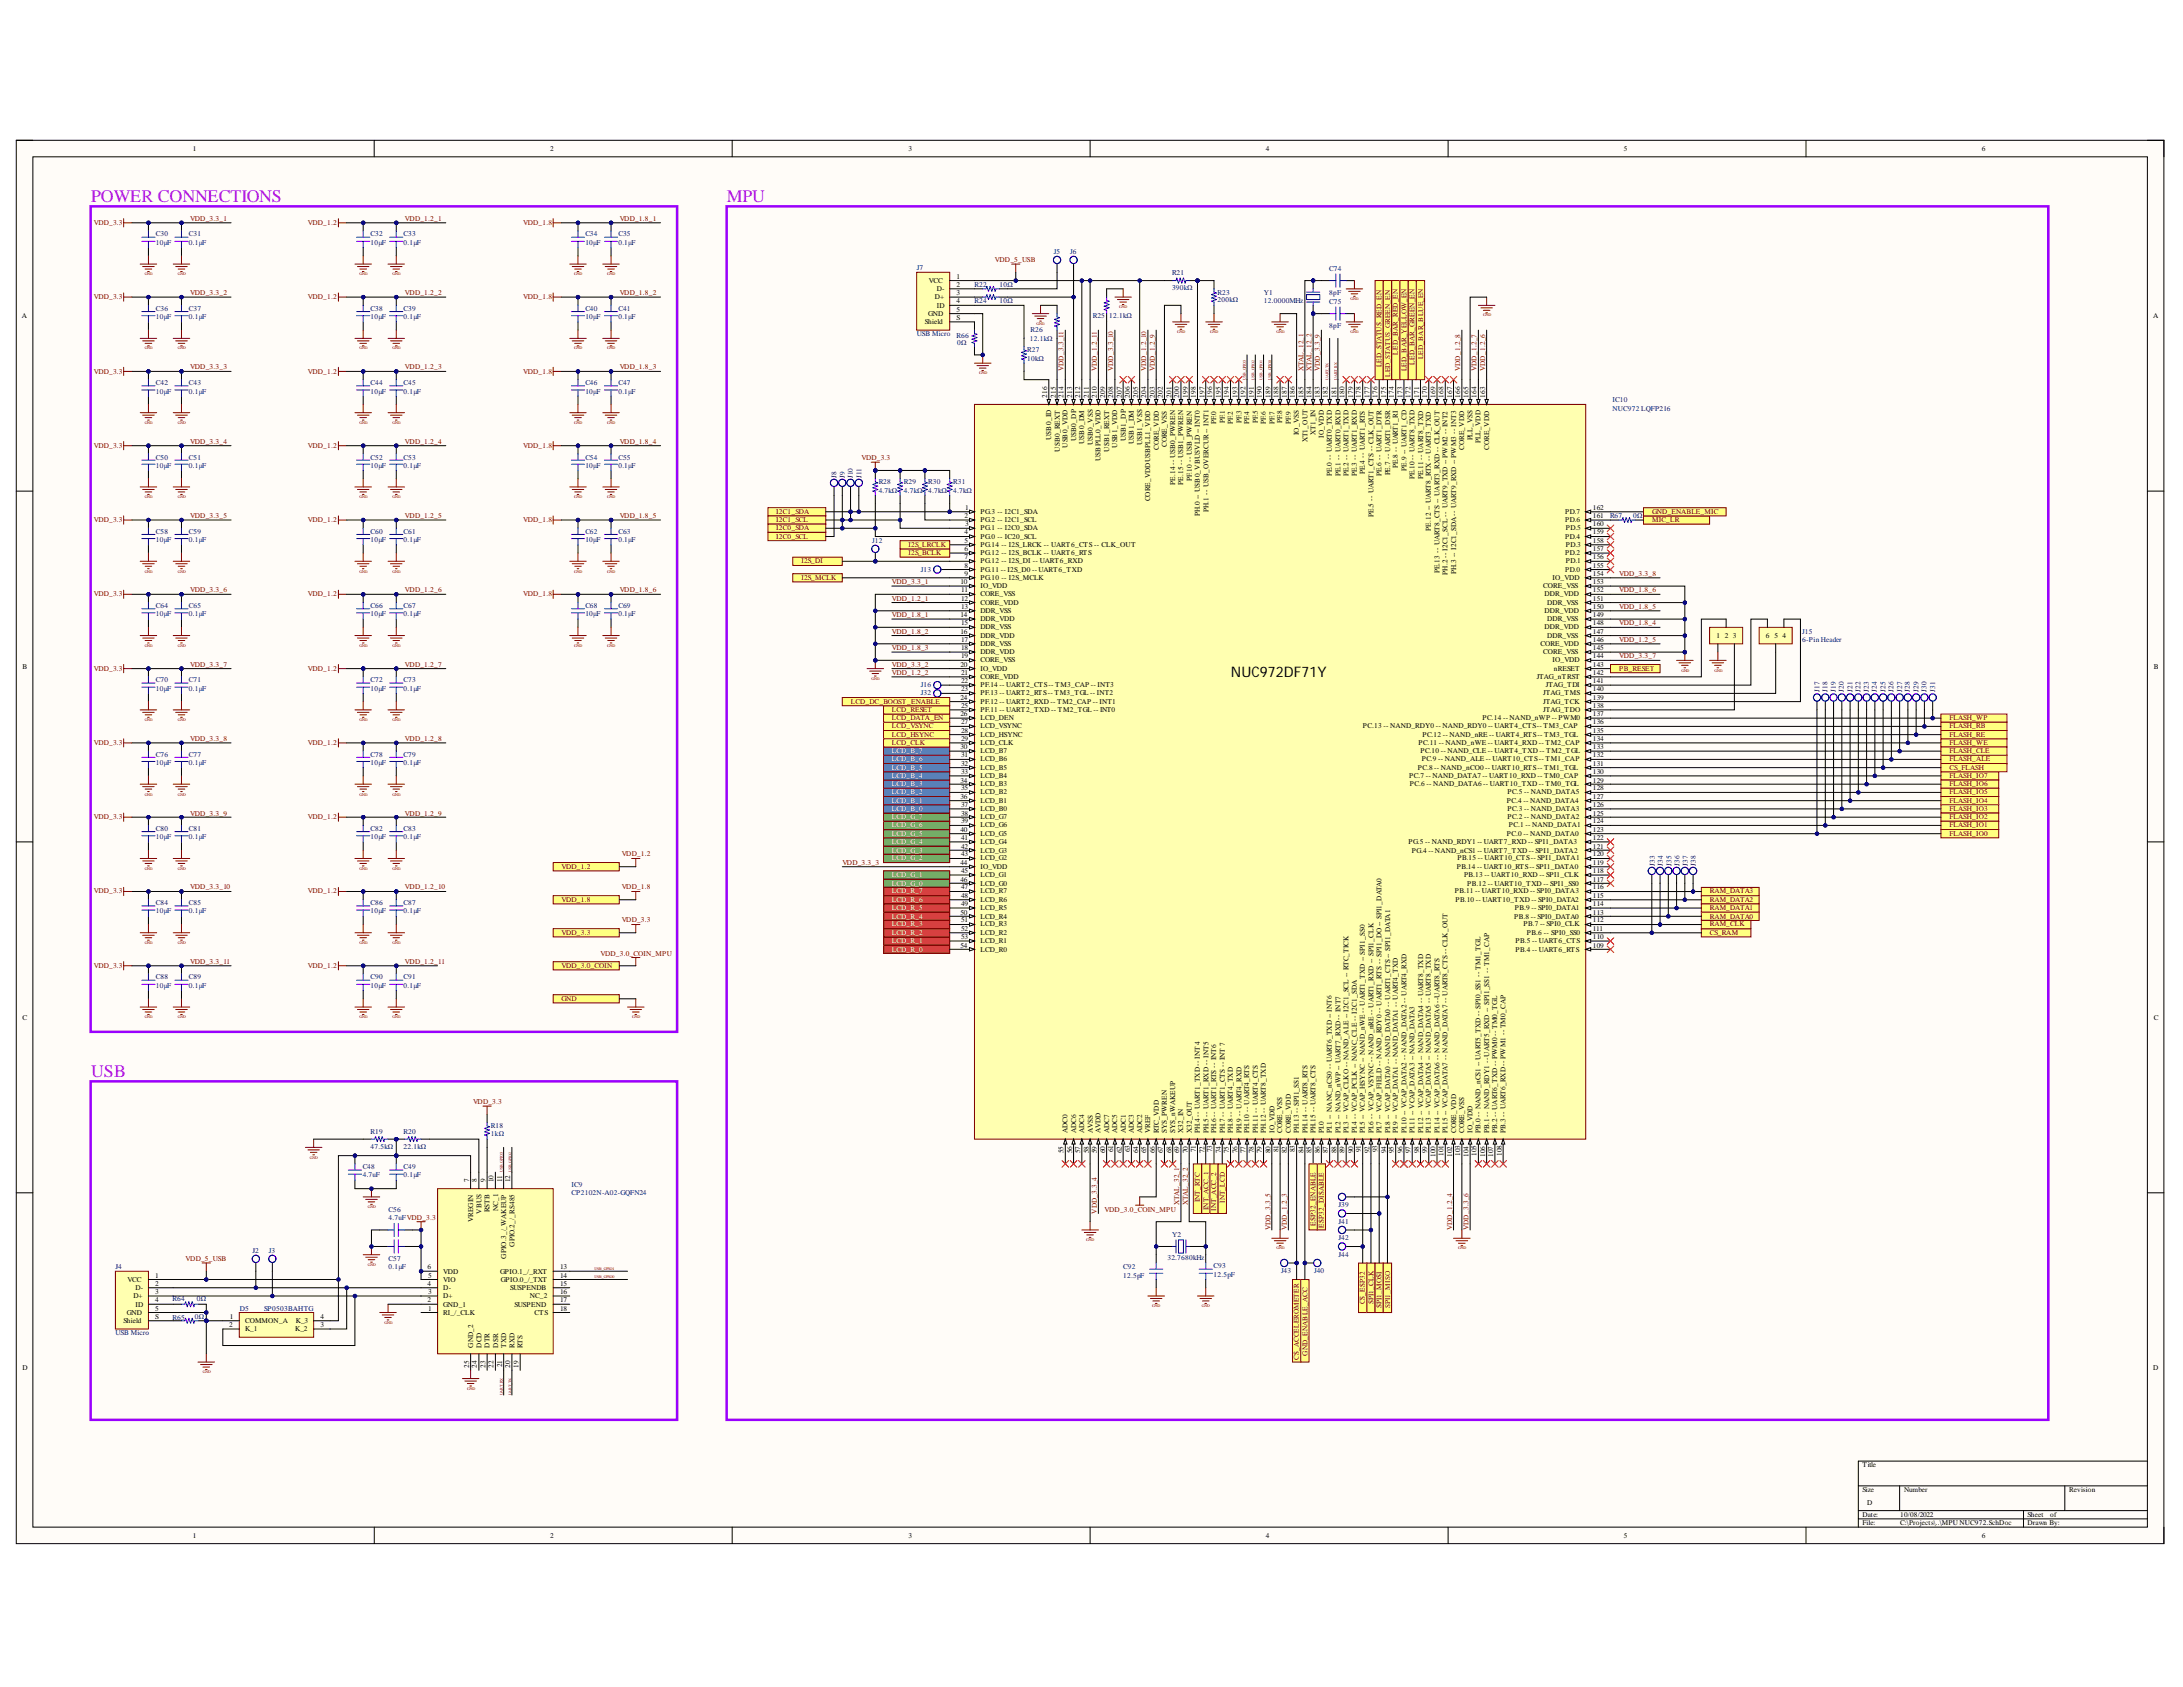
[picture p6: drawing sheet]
<svg xmlns="http://www.w3.org/2000/svg" width="279mm" height="216mm" viewBox="0 0 279 216" stroke-linecap="round" stroke-linejoin="round" font-family="sans-serif">
<defs><g id="words">
<g font-size="2.3" fill="#f0f">
<text x="11.7" y="25.9">POWER CONNECTIONS</text>
<text x="93" y="25.9">MPU</text>
<text x="11.7" y="137.8">USB</text>
</g>
<text font-size="1.9" x="157.5" y="86.6">NUC972DF71Y</text>
<g font-size=".9">
<text x="24.7" y="19.3">1</text>
<text x="70.4" y="19.3">2</text>
<text x="116.3" y="19.3">3</text>
<text x="162" y="19.3">4</text>
<text x="207.8" y="19.3">5</text>
<text x="253.7" y="19.3">6</text>
<text x="122.4" y="35.7">1</text>
<text x="2.8" y="40.7">A</text>
<text x="118.4" y="41.5">Shield</text>
<text x="118.8" y="40.4">GND</text>
<text x="118.9" y="36.2">VCC</text>
<text x="119.6" y="38.3">D+</text>
<text x="119.9" y="37.3">D-</text>
<text x="119.9" y="39.4">ID</text>
<text x="122.4" y="40.9">S</text>
<text x="122.4" y="36.7">2</text>
<text x="122.4" y="37.8">3</text>
<text x="122.4" y="38.8">4</text>
<text x="122.4" y="39.9">5</text>
<text x="275.6" y="40.7">A</text>
<text x="134" y="50.9" transform="rotate(-90 134 50.9)">216</text>
<text x="135.1" y="50.9" transform="rotate(-90 135.1 50.9)">215</text>
<text x="136.1" y="50.9" transform="rotate(-90 136.1 50.9)">214</text>
<text x="137.2" y="50.9" transform="rotate(-90 137.2 50.9)">213</text>
<text x="138.3" y="50.9" transform="rotate(-90 138.3 50.9)">212</text>
<text x="139.3" y="50.9" transform="rotate(-90 139.3 50.9)">211</text>
<text x="140.4" y="50.9" transform="rotate(-90 140.4 50.9)">210</text>
<text x="141.5" y="50.9" transform="rotate(-90 141.5 50.9)">209</text>
<text x="142.5" y="50.9" transform="rotate(-90 142.5 50.9)">208</text>
<text x="143.6" y="50.9" transform="rotate(-90 143.6 50.9)">207</text>
<text x="144.6" y="50.9" transform="rotate(-90 144.6 50.9)">206</text>
<text x="145.7" y="50.9" transform="rotate(-90 145.7 50.9)">205</text>
<text x="146.7" y="50.9" transform="rotate(-90 146.7 50.9)">204</text>
<text x="147.8" y="50.9" transform="rotate(-90 147.8 50.9)">203</text>
<text x="148.8" y="50.9" transform="rotate(-90 148.8 50.9)">202</text>
<text x="149.9" y="50.9" transform="rotate(-90 149.9 50.9)">201</text>
<text x="150.9" y="50.9" transform="rotate(-90 150.9 50.9)">200</text>
<text x="152" y="50.9" transform="rotate(-90 152 50.9)">199</text>
<text x="153" y="50.9" transform="rotate(-90 153 50.9)">198</text>
<text x="154.1" y="50.9" transform="rotate(-90 154.1 50.9)">197</text>
<text x="155.2" y="50.9" transform="rotate(-90 155.2 50.9)">196</text>
<text x="156.3" y="50.9" transform="rotate(-90 156.3 50.9)">195</text>
<text x="157.3" y="50.9" transform="rotate(-90 157.3 50.9)">194</text>
<text x="158.4" y="50.9" transform="rotate(-90 158.4 50.9)">193</text>
<text x="159.4" y="50.9" transform="rotate(-90 159.4 50.9)">192</text>
<text x="160.5" y="50.9" transform="rotate(-90 160.5 50.9)">191</text>
<text x="161.5" y="50.9" transform="rotate(-90 161.5 50.9)">190</text>
<text x="162.6" y="50.9" transform="rotate(-90 162.6 50.9)">189</text>
<text x="163.6" y="50.9" transform="rotate(-90 163.6 50.9)">188</text>
<text x="164.7" y="50.9" transform="rotate(-90 164.7 50.9)">187</text>
<text x="165.7" y="50.9" transform="rotate(-90 165.7 50.9)">186</text>
<text x="166.8" y="50.9" transform="rotate(-90 166.8 50.9)">185</text>
<text x="167.8" y="50.9" transform="rotate(-90 167.8 50.9)">184</text>
<text x="168.9" y="50.9" transform="rotate(-90 168.9 50.9)">183</text>
<text x="170" y="50.9" transform="rotate(-90 170 50.9)">182</text>
<text x="171.1" y="50.9" transform="rotate(-90 171.1 50.9)">181</text>
<text x="172.1" y="50.9" transform="rotate(-90 172.1 50.9)">180</text>
<text x="173.2" y="50.9" transform="rotate(-90 173.2 50.9)">179</text>
<text x="174.2" y="50.9" transform="rotate(-90 174.2 50.9)">178</text>
<text x="175.3" y="50.9" transform="rotate(-90 175.3 50.9)">177</text>
<text x="176.3" y="50.9" transform="rotate(-90 176.3 50.9)">176</text>
<text x="177.4" y="50.9" transform="rotate(-90 177.4 50.9)">175</text>
<text x="178.4" y="50.9" transform="rotate(-90 178.4 50.9)">174</text>
<text x="179.5" y="50.9" transform="rotate(-90 179.5 50.9)">173</text>
<text x="180.5" y="50.9" transform="rotate(-90 180.5 50.9)">172</text>
<text x="181.6" y="50.9" transform="rotate(-90 181.6 50.9)">171</text>
<text x="182.6" y="50.9" transform="rotate(-90 182.6 50.9)">170</text>
<text x="183.7" y="50.9" transform="rotate(-90 183.7 50.9)">169</text>
<text x="184.8" y="50.9" transform="rotate(-90 184.8 50.9)">168</text>
<text x="185.9" y="50.9" transform="rotate(-90 185.9 50.9)">167</text>
<text x="186.9" y="50.9" transform="rotate(-90 186.9 50.9)">166</text>
<text x="188" y="50.9" transform="rotate(-90 188 50.9)">165</text>
<text x="189" y="50.9" transform="rotate(-90 189 50.9)">164</text>
<text x="190.1" y="50.9" transform="rotate(-90 190.1 50.9)">163</text>
<text x="134.5" y="56.3" transform="rotate(-90 134.5 56.3)">USB0_ID</text>
<text x="135.6" y="57.8" transform="rotate(-90 135.6 57.8)">USB0_REXT</text>
<text x="136.6" y="57.3" transform="rotate(-90 136.6 57.3)">USB0_VDD</text>
<text x="137.7" y="56.5" transform="rotate(-90 137.7 56.5)">USB0_DP</text>
<text x="138.8" y="56.8" transform="rotate(-90 138.8 56.8)">USB0_DM</text>
<text x="139.9" y="57" transform="rotate(-90 139.9 57)">USB0_VSS</text>
<text x="140.9" y="59" transform="rotate(-90 140.9 59)">USBPLL0_VDD</text>
<text x="142" y="57.8" transform="rotate(-90 142 57.8)">USB1_REXT</text>
<text x="143" y="57.3" transform="rotate(-90 143 57.3)">USB1_VDD</text>
<text x="144.1" y="56.5" transform="rotate(-90 144.1 56.5)">USB1_DP</text>
<text x="145.1" y="56.8" transform="rotate(-90 145.1 56.8)">USB1_DM</text>
<text x="146.2" y="57" transform="rotate(-90 146.2 57)">USB1_VSS</text>
<text x="148.3" y="57.6" transform="rotate(-90 148.3 57.6)">CORE_VDD</text>
<text x="149.3" y="57.2" transform="rotate(-90 149.3 57.2)">CORE_VSS</text>
<text x="155.7" y="54.3" transform="rotate(-90 155.7 54.3)">PF.0</text>
<text x="156.8" y="54.2" transform="rotate(-90 156.8 54.2)">PF.1</text>
<text x="157.8" y="54.3" transform="rotate(-90 157.8 54.3)">PF.2</text>
<text x="158.9" y="54.2" transform="rotate(-90 158.9 54.2)">PF.3</text>
<text x="159.9" y="54.3" transform="rotate(-90 159.9 54.3)">PF.4</text>
<text x="161" y="54.2" transform="rotate(-90 161 54.2)">PF.5</text>
<text x="162" y="54.3" transform="rotate(-90 162 54.3)">PF.6</text>
<text x="163.1" y="54.3" transform="rotate(-90 163.1 54.3)">PF.7</text>
<text x="164.1" y="54.2" transform="rotate(-90 164.1 54.2)">PF.8</text>
<text x="165.2" y="54.3" transform="rotate(-90 165.2 54.3)">PF.9</text>
<text x="166.2" y="55.7" transform="rotate(-90 166.2 55.7)">IO_VSS</text>
<text x="167.3" y="56.6" transform="rotate(-90 167.3 56.6)">XT1_OUT</text>
<text x="168.4" y="55.7" transform="rotate(-90 168.4 55.7)">XT1_IN</text>
<text x="169.5" y="56" transform="rotate(-90 169.5 56)">IO_VDD</text>
<text x="178.9" y="59.9" transform="rotate(-90 178.9 59.9)">PE.8 -- UART1_RI</text>
<text x="187.4" y="57.6" transform="rotate(-90 187.4 57.6)">CORE_VDD</text>
<text x="188.5" y="56.4" transform="rotate(-90 188.5 56.4)">PLL_VSS</text>
<text x="189.5" y="56.7" transform="rotate(-90 189.5 56.7)">PLL_VDD</text>
<text x="190.6" y="57.6" transform="rotate(-90 190.6 57.6)">CORE_VDD</text>
<text x="123.5" y="65.2">1</text>
<text x="125.5" y="65.8">PG.3 -- I2C1_SDA</text>
<text x="147.2" y="64.1" transform="rotate(-90 147.2 64.1)">CORE_VDDUSBPLL1_VDD</text>
<text x="150.4" y="62" transform="rotate(-90 150.4 62)">PE.14 -- USB0_PWREN</text>
<text x="151.4" y="62" transform="rotate(-90 151.4 62)">PE.15 -- USB1_PWREN</text>
<text x="152.5" y="61.5" transform="rotate(-90 152.5 61.5)">PF.10 -- USB_PWREN</text>
<text x="154.7" y="65.5" transform="rotate(-90 154.7 65.5)">PH.1 -- USB_OVERCUR-- INT1</text>
<text x="170.5" y="60.9" transform="rotate(-90 170.5 60.9)">PE.0 -- UART0_TXD</text>
<text x="171.6" y="60.9" transform="rotate(-90 171.6 60.9)">PE.1 -- UART0_RXD</text>
<text x="172.6" y="60.9" transform="rotate(-90 172.6 60.9)">PE.2 -- UART1_TXD</text>
<text x="173.7" y="60.9" transform="rotate(-90 173.7 60.9)">PE.3 -- UART1_RXD</text>
<text x="174.7" y="60.7" transform="rotate(-90 174.7 60.7)">PE.4 -- UART1_RTS</text>
<text x="176.8" y="60.9" transform="rotate(-90 176.8 60.9)">PE.6 -- UART1_DTR</text>
<text x="177.9" y="60.9" transform="rotate(-90 177.9 60.9)">PE.7 -- UART1_DSR</text>
<text x="180" y="60.3" transform="rotate(-90 180 60.3)">PE.9 -- UART1_CD</text>
<text x="181" y="61.4" transform="rotate(-90 181 61.4)">PE.10 -- UART8_TXD</text>
<text x="182.1" y="61.4" transform="rotate(-90 182.1 61.4)">PE.11 -- UART8_TXD</text>
<text x="200.3" y="65.8">PD.7</text>
<text x="203.9" y="65.2">162</text>
<text x="123.5" y="66.3">2</text>
<text x="123.5" y="68.4">4</text>
<text x="123.5" y="69.5">5</text>
<text x="123.5" y="70.6">6</text>
<text x="123.5" y="71.6">7</text>
<text x="123.5" y="67.4">3</text>
<text x="125.5" y="66.9">PG.2 -- I2C1_SCL</text>
<text x="125.5" y="67.9">PG.1 -- I2C0_SDA</text>
<text x="125.5" y="69">PG.0 -- IC20_SCL</text>
<text x="125.5" y="70">PG.14 -- I2S_LRCK -- UART6_CTS -- CLK_OUT</text>
<text x="125.5" y="71.1">PG.12 -- I2S_BCLK -- UART6_RTS</text>
<text x="153.6" y="66" transform="rotate(-90 153.6 66)">PH.0 -- USB0_VBUSVLD -- INT0</text>
<text x="175.8" y="66.2" transform="rotate(-90 175.8 66.2)">PE.5 -- UART1_CTS -- CLK_OUT</text>
<text x="183.1" y="67.9" transform="rotate(-90 183.1 67.9)">PE.12 -- UART8_RTX -- UART3_TXD</text>
<text x="200.3" y="71.1">PD.2</text>
<text x="200.3" y="69">PD.4</text>
<text x="200.3" y="66.9">PD.6</text>
<text x="200.4" y="70">PD.3</text>
<text x="200.4" y="67.9">PD.5</text>
<text x="203.9" y="71.6">156</text>
<text x="203.9" y="70.6">157</text>
<text x="203.9" y="69.5">158</text>
<text x="203.9" y="68.4">159</text>
<text x="203.9" y="67.4">160</text>
<text x="203.9" y="66.3">161</text>
<text x="122.9" y="74.8">10</text>
<text x="123" y="75.8">11</text>
<text x="123" y="76.9">12</text>
<text x="123" y="77.9">13</text>
<text x="123.5" y="72.7">8</text>
<text x="123.5" y="73.7">9</text>
<text x="125.5" y="72.1">PG.12 -- I2S_DI -- UART6_RXD</text>
<text x="125.5" y="73.2">PG.11 -- I2S_D0 -- UART6_TXD</text>
<text x="125.5" y="74.2">PG.10 -- I2S_MCLK</text>
<text x="125.5" y="75.3">IO_VDD</text>
<text x="125.5" y="76.3">CORE_VSS</text>
<text x="125.5" y="77.4">CORE_VDD</text>
<text x="184.2" y="73.4" transform="rotate(-90 184.2 73.4)">PE.13 -- UART8_CTS -- UART3_RXD -- CLK_OUT</text>
<text x="185.3" y="73.5" transform="rotate(-90 185.3 73.5)">PH.2 -- I2C1_SCL -- UART9_TXD -- PWM2 -- INT2</text>
<text x="186.4" y="73.4" transform="rotate(-90 186.4 73.4)">PH.3 -- I2C1_SDA-- UART9_RXD -- PWM3 -- INT3</text>
<text x="197.5" y="75.3">CORE_VSS</text>
<text x="197.7" y="76.3">DDR_VDD</text>
<text x="198" y="77.4">DDR_VSS</text>
<text x="198.7" y="74.2">IO_VDD</text>
<text x="200.3" y="73.2">PD.0</text>
<text x="200.4" y="72.1">PD.1</text>
<text x="203.9" y="77.9">150</text>
<text x="203.9" y="76.9">151</text>
<text x="203.9" y="75.8">152</text>
<text x="203.9" y="74.8">153</text>
<text x="203.9" y="73.7">154</text>
<text x="203.9" y="72.7">155</text>
<text x="122.9" y="79">14</text>
<text x="122.9" y="81.1">16</text>
<text x="123" y="80">15</text>
<text x="123" y="82.1">17</text>
<text x="123" y="83.2">18</text>
<text x="125.5" y="78.4">DDR_VSS</text>
<text x="125.5" y="79.5">DDR_VDD</text>
<text x="125.5" y="80.5">DDR_VSS</text>
<text x="125.5" y="81.6">DDR_VDD</text>
<text x="125.5" y="82.7">DDR_VSS</text>
<text x="125.5" y="83.8">DDR_VDD</text>
<text x="197.2" y="82.7">CORE_VDD</text>
<text x="197.5" y="83.8">CORE_VSS</text>
<text x="197.7" y="80.5">DDR_VDD</text>
<text x="197.7" y="78.4">DDR_VDD</text>
<text x="198" y="81.6">DDR_VSS</text>
<text x="198" y="79.5">DDR_VSS</text>
<text x="203.9" y="83.2">145</text>
<text x="203.9" y="82.1">146</text>
<text x="203.9" y="81.1">147</text>
<text x="203.9" y="80">148</text>
<text x="203.9" y="79">149</text>
<text x="219.7" y="81.6">1</text>
<text x="220.8" y="81.6">2</text>
<text x="221.8" y="81.6">3</text>
<text x="226" y="81.6">6</text>
<text x="227.1" y="81.6">5</text>
<text x="228.1" y="81.6">4</text>
<text x="2.9" y="85.6">B</text>
<text x="122.9" y="85.4">20</text>
<text x="122.9" y="89.6">24</text>
<text x="123" y="84.3">19</text>
<text x="123" y="86.4">21</text>
<text x="123" y="87.5">22</text>
<text x="123" y="88.5">23</text>
<text x="125.5" y="84.8">CORE_VSS</text>
<text x="125.5" y="85.9">IO_VDD</text>
<text x="125.5" y="86.9">CORE_VDD</text>
<text x="125.5" y="88">PF.14 -- UART2_CTS-- TM3_CAP -- INT3</text>
<text x="125.5" y="89">PF.13 -- UART2_RTS-- TM3_TGL -- INT2</text>
<text x="196.7" y="86.9">JTAG_nTRST</text>
<text x="197.5" y="89">JTAG_TMS</text>
<text x="197.9" y="88">JTAG_TDI</text>
<text x="198.7" y="84.8">IO_VDD</text>
<text x="198.9" y="85.9">nRESET</text>
<text x="203.9" y="89.6">139</text>
<text x="203.9" y="88.5">140</text>
<text x="203.9" y="87.5">141</text>
<text x="203.9" y="86.4">142</text>
<text x="203.9" y="85.4">143</text>
<text x="203.9" y="84.3">144</text>
<text x="275.7" y="85.6">B</text>
<text x="122.9" y="91.7">26</text>
<text x="122.9" y="95.9">30</text>
<text x="123" y="90.6">25</text>
<text x="123" y="92.7">27</text>
<text x="123" y="93.8">28</text>
<text x="123" y="94.8">29</text>
<text x="125.5" y="90.1">PF.12 -- UART2_RXD -- TM2_CAP -- INT1</text>
<text x="125.5" y="91.1">PF.11 -- UART2_TXD -- TM2_TGL -- INT0</text>
<text x="125.5" y="92.2">LCD_DEN</text>
<text x="125.5" y="93.2">LCD_VSYNC</text>
<text x="125.5" y="94.3">LCD_HSYNC</text>
<text x="125.5" y="95.3">LCD_CLK</text>
<text x="174.4" y="93.2">PC.13 -- NAND_RDY0 -- NAND_RDY0 -- UART4_CTS-- TM3_CAP</text>
<text x="181.5" y="95.3">PC.11 -- NAND_nWE -- UART4_RXD -- TM2_CAP</text>
<text x="182.1" y="94.3">PC.12 -- NAND_nRE -- UART4_RTS-- TM3_TGL</text>
<text x="189.7" y="92.2">PC.14 -- NAND_nWP -- PWM0</text>
<text x="197.5" y="91.1">JTAG_TDO</text>
<text x="197.5" y="90.1">JTAG_TCK</text>
<text x="203.9" y="95.9">133</text>
<text x="203.9" y="94.8">134</text>
<text x="203.9" y="93.8">135</text>
<text x="203.9" y="92.7">136</text>
<text x="203.9" y="91.7">137</text>
<text x="203.9" y="90.6">138</text>
<text x="122.9" y="100.1">34</text>
<text x="123" y="96.9">31</text>
<text x="123" y="98">32</text>
<text x="123" y="99">33</text>
<text x="123" y="101.2">35</text>
<text x="125.5" y="96.4">LCD_B7</text>
<text x="125.5" y="97.4">LCD_B6</text>
<text x="125.5" y="98.5">LCD_B5</text>
<text x="125.5" y="99.6">LCD_B4</text>
<text x="125.5" y="100.7">LCD_B3</text>
<text x="125.5" y="101.7">LCD_B2</text>
<text x="180.4" y="99.6">PC.7 -- NAND_DATA7 -- UART10_RXD -- TM0_CAP</text>
<text x="180.4" y="100.7">PC.6 -- NAND_DATA6 -- UART10_TXD -- TM0_TGL</text>
<text x="181.5" y="98.5">PC.8 -- NAND_nCO0 -- UART10_RTS-- TM1_TGL</text>
<text x="181.8" y="96.4">PC.10 -- NAND_CLE -- UART4_TXD -- TM2_TGL</text>
<text x="182" y="97.4">PC.9 -- NAND_ALE -- UART10_CTS-- TM1_CAP</text>
<text x="193" y="101.7">PC.5 -- NAND_DATA5</text>
<text x="203.9" y="101.2">128</text>
<text x="203.9" y="100.1">129</text>
<text x="203.9" y="99">130</text>
<text x="203.9" y="98">131</text>
<text x="203.9" y="96.9">132</text>
<text x="122.9" y="102.3">36</text>
<text x="122.9" y="106.5">40</text>
<text x="123" y="103.3">37</text>
<text x="123" y="104.4">38</text>
<text x="123" y="105.4">39</text>
<text x="123" y="107.5">41</text>
<text x="125.5" y="102.8">LCD_B1</text>
<text x="125.5" y="103.8">LCD_B0</text>
<text x="125.5" y="104.9">LCD_G7</text>
<text x="125.5" y="105.9">LCD_G6</text>
<text x="125.5" y="107">LCD_G5</text>
<text x="192.9" y="107">PC.0 -- NAND_DATA0</text>
<text x="192.9" y="102.8">PC.4 -- NAND_DATA4</text>
<text x="193" y="104.9">PC.2 -- NAND_DATA2</text>
<text x="193" y="103.8">PC.3 -- NAND_DATA3</text>
<text x="193.1" y="105.9">PC.1 -- NAND_DATA1</text>
<text x="203.9" y="107.5">122</text>
<text x="203.9" y="106.5">123</text>
<text x="203.9" y="105.4">124</text>
<text x="203.9" y="104.4">125</text>
<text x="203.9" y="103.3">126</text>
<text x="203.9" y="102.3">127</text>
<text x="122.9" y="110.7">44</text>
<text x="122.9" y="112.8">46</text>
<text x="123" y="108.6">42</text>
<text x="123" y="109.6">43</text>
<text x="123" y="111.7">45</text>
<text x="123" y="113.8">47</text>
<text x="125.5" y="108">LCD_G4</text>
<text x="125.5" y="109.1">LCD_G3</text>
<text x="125.5" y="110.1">LCD_G2</text>
<text x="125.5" y="111.2">IO_VDD</text>
<text x="125.5" y="112.2">LCD_G1</text>
<text x="125.5" y="113.3">LCD_G0</text>
<text x="180.3" y="108">PG.5 -- NAND_RDY1 -- UART7_RXD -- SPI1_DATA3</text>
<text x="180.7" y="109.1">PG.4 -- NAND_nCS1 -- UART7_TXD -- SPI1_DATA2</text>
<text x="186.4" y="111.2">PB.14 -- UART10_RTS-- SPI1_DATA0</text>
<text x="186.5" y="110.1">PB.15 -- UART10_CTS-- SPI1_DATA1</text>
<text x="187.4" y="112.2">PB.13 -- UART10_RXD -- SPI1_CLK</text>
<text x="187.8" y="113.3">PB.12 -- UART10_TXD -- SPI1_SS0</text>
<text x="203.9" y="113.8">116</text>
<text x="203.9" y="112.8">117</text>
<text x="203.9" y="111.7">118</text>
<text x="203.9" y="110.7">119</text>
<text x="203.9" y="109.6">120</text>
<text x="203.9" y="108.6">121</text>
<text x="122.9" y="117">50</text>
<text x="123" y="114.9">48</text>
<text x="123" y="115.9">49</text>
<text x="123" y="118.1">51</text>
<text x="123" y="119.2">52</text>
<text x="125.5" y="114.3">LCD_R7</text>
<text x="125.5" y="115.4">LCD_R6</text>
<text x="125.5" y="116.5">LCD_R5</text>
<text x="125.5" y="117.6">LCD_R4</text>
<text x="125.5" y="118.6">LCD_R3</text>
<text x="125.5" y="119.7">LCD_R2</text>
<text x="186.2" y="114.3">PB.11 -- UART10_RXD -- SPI0_DATA3</text>
<text x="186.3" y="115.4">PB.10 -- UART10_TXD -- SPI0_DATA2</text>
<text x="193.8" y="117.6">PB.8 -- SPI0_DATA0</text>
<text x="193.9" y="116.5">PB.9 -- SPI0_DATA1</text>
<text x="195" y="118.6">PB.7 -- SPI0_CLK</text>
<text x="195.4" y="119.7">PB.6 -- SPI0_SS0</text>
<text x="203.9" y="119.2">111</text>
<text x="203.9" y="118.1">112</text>
<text x="203.9" y="117">113</text>
<text x="203.9" y="115.9">114</text>
<text x="203.9" y="114.9">115</text>
<text x="122.9" y="121.3">54</text>
<text x="123" y="120.2">53</text>
<text x="125.5" y="120.7">LCD_R1</text>
<text x="125.5" y="121.8">LCD_R0</text>
<text x="194" y="121.8">PB.4 -- UART6_RTS</text>
<text x="194" y="120.7">PB.5 -- UART6_CTS</text>
<text x="203.9" y="121.3">109</text>
<text x="203.9" y="120.2">110</text>
<text x="2.9" y="130.5">C</text>
<text x="275.7" y="130.5">C</text>
<text x="136.1" y="147.6" transform="rotate(-90 136.1 147.6)">55</text>
<text x="136.6" y="145" transform="rotate(-90 136.6 145)">ADC0</text>
<text x="137.2" y="147.6" transform="rotate(-90 137.2 147.6)">56</text>
<text x="137.7" y="145" transform="rotate(-90 137.7 145)">ADC6</text>
<text x="138.3" y="147.6" transform="rotate(-90 138.3 147.6)">57</text>
<text x="138.8" y="145" transform="rotate(-90 138.8 145)">ADC4</text>
<text x="139.3" y="147.6" transform="rotate(-90 139.3 147.6)">58</text>
<text x="139.9" y="145" transform="rotate(-90 139.9 145)">AVSS</text>
<text x="140.4" y="147.6" transform="rotate(-90 140.4 147.6)">59</text>
<text x="140.9" y="145" transform="rotate(-90 140.9 145)">AVDD</text>
<text x="141.5" y="147.6" transform="rotate(-90 141.5 147.6)">60</text>
<text x="142" y="145" transform="rotate(-90 142 145)">ADC7</text>
<text x="142.5" y="147.5" transform="rotate(-90 142.5 147.5)">61</text>
<text x="143" y="145" transform="rotate(-90 143 145)">ADC5</text>
<text x="143.6" y="147.6" transform="rotate(-90 143.6 147.6)">62</text>
<text x="144.1" y="145" transform="rotate(-90 144.1 145)">ADC1</text>
<text x="144.6" y="147.5" transform="rotate(-90 144.6 147.5)">63</text>
<text x="145.1" y="145" transform="rotate(-90 145.1 145)">ADC3</text>
<text x="145.7" y="147.6" transform="rotate(-90 145.7 147.6)">64</text>
<text x="146.2" y="145" transform="rotate(-90 146.2 145)">ADC2</text>
<text x="146.7" y="147.6" transform="rotate(-90 146.7 147.6)">65</text>
<text x="147.2" y="145" transform="rotate(-90 147.2 145)">VREF</text>
<text x="147.8" y="147.6" transform="rotate(-90 147.8 147.6)">66</text>
<text x="148.3" y="145" transform="rotate(-90 148.3 145)">RTC_VDD</text>
<text x="148.8" y="147.6" transform="rotate(-90 148.8 147.6)">67</text>
<text x="149.3" y="145" transform="rotate(-90 149.3 145)">SYS_PWREN</text>
<text x="149.9" y="147.6" transform="rotate(-90 149.9 147.6)">68</text>
<text x="150.4" y="145" transform="rotate(-90 150.4 145)">SYS_nWAKEUP</text>
<text x="150.9" y="147.6" transform="rotate(-90 150.9 147.6)">69</text>
<text x="151.4" y="145" transform="rotate(-90 151.4 145)">X32_IN</text>
<text x="152" y="147.6" transform="rotate(-90 152 147.6)">70</text>
<text x="152.5" y="145" transform="rotate(-90 152.5 145)">X32_OUT</text>
<text x="153" y="147.5" transform="rotate(-90 153 147.5)">71</text>
<text x="153.6" y="145" transform="rotate(-90 153.6 145)">PH.4 -- UART1_TXD -- INT 4</text>
<text x="154.1" y="147.6" transform="rotate(-90 154.1 147.6)">72</text>
<text x="154.7" y="145" transform="rotate(-90 154.7 145)">PH.5 -- UART1_RXD -- INT5</text>
<text x="155.2" y="147.5" transform="rotate(-90 155.2 147.5)">73</text>
<text x="155.7" y="145" transform="rotate(-90 155.7 145)">PH.6 -- UART1_RTS -- INT6</text>
<text x="156.3" y="147.6" transform="rotate(-90 156.3 147.6)">74</text>
<text x="156.8" y="145" transform="rotate(-90 156.8 145)">PH.7 -- UART1_CTS -- INT 7</text>
<text x="157.3" y="147.6" transform="rotate(-90 157.3 147.6)">75</text>
<text x="157.8" y="145" transform="rotate(-90 157.8 145)">PH.8 -- UART4_TXD</text>
<text x="158.4" y="147.6" transform="rotate(-90 158.4 147.6)">76</text>
<text x="158.9" y="145" transform="rotate(-90 158.9 145)">PH.9 -- UART4_RXD</text>
<text x="159.4" y="147.6" transform="rotate(-90 159.4 147.6)">77</text>
<text x="159.9" y="145" transform="rotate(-90 159.9 145)">PH.10 -- UART4_RTS</text>
<text x="160.5" y="147.6" transform="rotate(-90 160.5 147.6)">78</text>
<text x="161" y="145" transform="rotate(-90 161 145)">PH.11 -- UART4_CTS</text>
<text x="161.5" y="147.6" transform="rotate(-90 161.5 147.6)">79</text>
<text x="162" y="145" transform="rotate(-90 162 145)">PH.12 -- UART8_TXD</text>
<text x="162.6" y="147.6" transform="rotate(-90 162.6 147.6)">80</text>
<text x="163.1" y="145" transform="rotate(-90 163.1 145)">IO_VDD</text>
<text x="163.6" y="147.5" transform="rotate(-90 163.6 147.5)">81</text>
<text x="164.1" y="145" transform="rotate(-90 164.1 145)">CORE_VSS</text>
<text x="164.7" y="147.6" transform="rotate(-90 164.7 147.6)">82</text>
<text x="165.2" y="145" transform="rotate(-90 165.2 145)">CORE_VDD</text>
<text x="165.7" y="147.5" transform="rotate(-90 165.7 147.5)">83</text>
<text x="166.2" y="145" transform="rotate(-90 166.2 145)">PH.13 -- SPI1_SS1</text>
<text x="166.8" y="147.6" transform="rotate(-90 166.8 147.6)">84</text>
<text x="167.3" y="145" transform="rotate(-90 167.3 145)">PH.14 -- UART8_RTS</text>
<text x="167.8" y="147.6" transform="rotate(-90 167.8 147.6)">85</text>
<text x="168.4" y="145" transform="rotate(-90 168.4 145)">PH.15 -- UART8_CTS</text>
<text x="168.9" y="147.6" transform="rotate(-90 168.9 147.6)">86</text>
<text x="169.5" y="145" transform="rotate(-90 169.5 145)">PI.0</text>
<text x="170" y="147.6" transform="rotate(-90 170 147.6)">87</text>
<text x="170.5" y="145" transform="rotate(-90 170.5 145)">PI.1 -- NANC_nCS0 -- UART6_TXD -- INT6</text>
<text x="171.1" y="147.6" transform="rotate(-90 171.1 147.6)">88</text>
<text x="171.6" y="145" transform="rotate(-90 171.6 145)">PI.2 -- NAND_nWP -- UART7_RXD -- INT7</text>
<text x="172.1" y="147.6" transform="rotate(-90 172.1 147.6)">89</text>
<text x="172.6" y="145" transform="rotate(-90 172.6 145)">PI.3 -- VCAP_CLKO -- NAND_ALE -- I2C1_SCL -- RTC_TICK</text>
<text x="173.2" y="147.6" transform="rotate(-90 173.2 147.6)">90</text>
<text x="173.7" y="145" transform="rotate(-90 173.7 145)">PI.4 -- VCAP_PCLK -- NANC_CLE -- I2C1_SDA</text>
<text x="174.2" y="147.5" transform="rotate(-90 174.2 147.5)">91</text>
<text x="174.7" y="145" transform="rotate(-90 174.7 145)">PI.5 -- VCAP_HSYNC -- NAND_nWE -- UART1_TXD -- SPI1_SS0</text>
<text x="175.3" y="147.6" transform="rotate(-90 175.3 147.6)">92</text>
<text x="175.8" y="145" transform="rotate(-90 175.8 145)">PI.6 -- VCAP_VSYNC -- NAND_nRE -- UART1_RXD -- SPI1_CLK</text>
<text x="176.3" y="147.5" transform="rotate(-90 176.3 147.5)">93</text>
<text x="176.8" y="145" transform="rotate(-90 176.8 145)">PI.7 -- VCAP_FIELD -- NAND_RDY0 -- UART1_RTS -- SPI1_DO -- SPI1_DATA0</text>
<text x="177.4" y="147.6" transform="rotate(-90 177.4 147.6)">94</text>
<text x="177.9" y="145" transform="rotate(-90 177.9 145)">PI.8 -- VCAP_DATA0 -- NAND_DATA0 -- UART1_CTS -- SPI1_DATA1</text>
<text x="178.4" y="147.6" transform="rotate(-90 178.4 147.6)">95</text>
<text x="178.9" y="145" transform="rotate(-90 178.9 145)">PI.9 -- VCAP_DATA1 -- NAND_DATA1 -- UART4_TXD</text>
<text x="179.5" y="147.6" transform="rotate(-90 179.5 147.6)">96</text>
<text x="180" y="145" transform="rotate(-90 180 145)">PI.10 -- VCAP_DATA2 -- NAND_DATA2 -- UART4_RXD</text>
<text x="180.5" y="147.6" transform="rotate(-90 180.5 147.6)">97</text>
<text x="181" y="145" transform="rotate(-90 181 145)">PI.11 -- VCAP_DATA3 -- NAND_DATA3</text>
<text x="181.6" y="147.6" transform="rotate(-90 181.6 147.6)">98</text>
<text x="182.1" y="145" transform="rotate(-90 182.1 145)">PI.12 -- VCAP_DATA4 -- NAND_DATA4 -- UART8_TXD</text>
<text x="182.6" y="147.6" transform="rotate(-90 182.6 147.6)">99</text>
<text x="183.1" y="145" transform="rotate(-90 183.1 145)">PI.13 -- VCAP_DATA5 -- NAND_DATA5 -- UART8_TXD</text>
<text x="183.7" y="148.1" transform="rotate(-90 183.7 148.1)">100</text>
<text x="184.2" y="145" transform="rotate(-90 184.2 145)">PI.14 -- VCAP_DATA6 -- NAND_DATA6 --UART8_RTS</text>
<text x="184.8" y="148" transform="rotate(-90 184.8 148)">101</text>
<text x="185.3" y="145" transform="rotate(-90 185.3 145)">PI.15 -- VCAP_DATA7 -- NAND_DATA7 -- UART8_CTS -- CLK_OUT</text>
<text x="185.9" y="148.1" transform="rotate(-90 185.9 148.1)">102</text>
<text x="186.4" y="145" transform="rotate(-90 186.4 145)">CORE_VDD</text>
<text x="186.9" y="148" transform="rotate(-90 186.9 148)">103</text>
<text x="187.4" y="145" transform="rotate(-90 187.4 145)">CORE_VSS</text>
<text x="188" y="148.1" transform="rotate(-90 188 148.1)">104</text>
<text x="188.5" y="145" transform="rotate(-90 188.5 145)">IO_VDD</text>
<text x="189" y="148" transform="rotate(-90 189 148)">105</text>
<text x="189.5" y="145" transform="rotate(-90 189.5 145)">PB.0 -- NAND_nCS1 -- UART5_TXD -- SPI0_SS1 -- TM1_TGL</text>
<text x="190.1" y="148.1" transform="rotate(-90 190.1 148.1)">106</text>
<text x="190.6" y="145" transform="rotate(-90 190.6 145)">PB.1 -- NAND_RDY1 -- UART5_RXD -- SPI1_SS1 -- TM1_CAP</text>
<text x="191.1" y="148.1" transform="rotate(-90 191.1 148.1)">107</text>
<text x="191.6" y="145" transform="rotate(-90 191.6 145)">PB.2 -- UART6_TXD -- PWM0 -- TM0_TGL</text>
<text x="192.2" y="148" transform="rotate(-90 192.2 148)">108</text>
<text x="192.7" y="145" transform="rotate(-90 192.7 145)">PB.3 -- UART6_RXD -- PWM1 -- TM0_CAP</text>
<text x="60" y="151.3" transform="rotate(-90 60 151.3)">7</text>
<text x="61" y="151.3" transform="rotate(-90 61 151.3)">8</text>
<text x="61.6" y="155.3" transform="rotate(-90 61.6 155.3)">VBUS</text>
<text x="62.1" y="151.3" transform="rotate(-90 62.1 151.3)">9</text>
<text x="62.7" y="155.2" transform="rotate(-90 62.7 155.2)">RSTB</text>
<text x="63.2" y="151.3" transform="rotate(-90 63.2 151.3)">10</text>
<text x="63.8" y="155" transform="rotate(-90 63.8 155)">NC_1</text>
<text x="64.3" y="151.3" transform="rotate(-90 64.3 151.3)">11</text>
<text x="65.3" y="151.3" transform="rotate(-90 65.3 151.3)">12</text>
<text x="60.5" y="156.4" transform="rotate(-90 60.5 156.4)">VREGIN</text>
<text x="64.8" y="161.1" transform="rotate(-90 64.8 161.1)">GPIO.3_/_WAKEUP</text>
<text x="65.9" y="159.5" transform="rotate(-90 65.9 159.5)">GPIO.2_/_RS485</text>
<text x="16.3" y="164">VCC</text>
<text x="17.1" y="166.1">D+</text>
<text x="17.3" y="165.1">D-</text>
<text x="17.3" y="167.2">ID</text>
<text x="19.9" y="163.5">1</text>
<text x="19.9" y="164.5">2</text>
<text x="19.9" y="165.6">3</text>
<text x="19.9" y="166.6">4</text>
<text x="19.9" y="167.7">5</text>
<text x="54.7" y="166.6">2</text>
<text x="54.7" y="164.5">4</text>
<text x="54.7" y="162.4">6</text>
<text x="54.8" y="167.7">1</text>
<text x="54.8" y="165.6">3</text>
<text x="54.8" y="163.5">5</text>
<text x="56.7" y="167.2">GND_1</text>
<text x="56.7" y="166.1">D+</text>
<text x="56.7" y="165.1">D-</text>
<text x="56.7" y="164">VIO</text>
<text x="56.7" y="163">VDD</text>
<text x="64" y="163">GPIO.1_/_RXT</text>
<text x="64.1" y="164">GPIO.0_/_TXT</text>
<text x="65.3" y="165.1">SUSPENDB</text>
<text x="65.9" y="167.2">SUSPEND</text>
<text x="67.8" y="166.1">NC_2</text>
<text x="71.7" y="167.7">18</text>
<text x="71.7" y="166.6">17</text>
<text x="71.7" y="165.6">16</text>
<text x="71.7" y="164.5">15</text>
<text x="71.7" y="163.5">14</text>
<text x="71.7" y="162.4">13</text>
<text x="15.8" y="169.4">Shield</text>
<text x="16.2" y="168.3">GND</text>
<text x="19.9" y="168.8">S</text>
<text x="29.3" y="169.9">2</text>
<text x="29.4" y="168.8">1</text>
<text x="31.4" y="169.4">COMMON_A</text>
<text x="31.4" y="170.4">K_1</text>
<text x="37.8" y="170.4">K_2</text>
<text x="37.9" y="169.4">K_3</text>
<text x="41" y="169.9">3</text>
<text x="41" y="168.8">4</text>
<text x="56.7" y="168.3">RI_/_CLK</text>
<text x="60.5" y="172.5" transform="rotate(-90 60.5 172.5)">GND_2</text>
<text x="61.6" y="172.5" transform="rotate(-90 61.6 172.5)">DCD</text>
<text x="62.7" y="172.5" transform="rotate(-90 62.7 172.5)">DTR</text>
<text x="63.8" y="172.5" transform="rotate(-90 63.8 172.5)">DSR</text>
<text x="64.8" y="172.5" transform="rotate(-90 64.8 172.5)">TXD</text>
<text x="65.9" y="172.5" transform="rotate(-90 65.9 172.5)">RXD</text>
<text x="66.9" y="172.5" transform="rotate(-90 66.9 172.5)">RTS</text>
<text x="68.4" y="168.3">CTS</text>
<text x="2.9" y="175.4">D</text>
<text x="60" y="175" transform="rotate(-90 60 175)">25</text>
<text x="61" y="175" transform="rotate(-90 61 175)">24</text>
<text x="62.1" y="175" transform="rotate(-90 62.1 175)">23</text>
<text x="63.2" y="175" transform="rotate(-90 63.2 175)">22</text>
<text x="64.3" y="174.9" transform="rotate(-90 64.3 174.9)">21</text>
<text x="65.3" y="175" transform="rotate(-90 65.3 175)">20</text>
<text x="66.4" y="175" transform="rotate(-90 66.4 175)">19</text>
<text x="275.6" y="175.4">D</text>
<text x="238.4" y="187.8">Title</text>
<text x="238.4" y="191">Size</text>
<text x="243.7" y="191">Number</text>
<text x="264.8" y="191">Revision</text>
<text x="24.7" y="196.8">1</text>
<text x="70.4" y="196.8">2</text>
<text x="116.3" y="196.8">3</text>
<text x="162" y="196.8">4</text>
<text x="207.8" y="196.8">5</text>
<text x="238.4" y="194.1">Date:</text>
<text x="238.4" y="195.2">File:</text>
<text x="239" y="192.6">D</text>
<text x="243.2" y="194.1">10/08/2022</text>
<text x="243.2" y="195.2">C:\Projects\..\MPU NUC972.SchDoc</text>
<text x="253.7" y="196.8">6</text>
<text x="259.5" y="194.1">Sheet</text>
<text x="259.5" y="195.2">Drawn By:</text>
<text x="262.4" y="194.1">of</text>
</g>
<g font-size=".9" fill="#800000">
<text x="12" y="28.8">VDD_3.3</text>
<text x="24.4" y="28.2">VDD_3.3_1</text>
<text x="39.4" y="28.8">VDD_1.2</text>
<text x="51.8" y="28.2">VDD_1.2_1</text>
<text x="67" y="28.8">VDD_1.8</text>
<text x="79.3" y="28.2">VDD_1.8_1</text>
<text x="127.3" y="33.6">VDD_5_USB</text>
<text x="12" y="38.3">VDD_3.3</text>
<text x="24.4" y="37.8">VDD_3.3_2</text>
<text x="39.4" y="38.3">VDD_1.2</text>
<text x="51.8" y="37.8">VDD_1.2_2</text>
<text x="67" y="38.3">VDD_1.8</text>
<text x="79.3" y="37.8">VDD_1.8_2</text>
<text x="12" y="47.8">VDD_3.3</text>
<text x="24.4" y="47.2">VDD_3.3_3</text>
<text x="39.4" y="47.8">VDD_1.2</text>
<text x="51.8" y="47.2">VDD_1.2_3</text>
<text x="67" y="47.8">VDD_1.8</text>
<text x="79.3" y="47.2">VDD_1.8_3</text>
<text x="136.1" y="47.5" transform="rotate(-90 136.1 47.5)">VDD_3.3_11</text>
<text x="140.4" y="47.5" transform="rotate(-90 140.4 47.5)">VDD_1.2_11</text>
<text x="142.5" y="47.5" transform="rotate(-90 142.5 47.5)">VDD_3.3_10</text>
<text x="146.7" y="47.5" transform="rotate(-90 146.7 47.5)">VDD_1.2_10</text>
<text x="147.8" y="47.5" transform="rotate(-90 147.8 47.5)">VDD_1.2_9</text>
<text x="166.8" y="47.5" transform="rotate(-90 166.8 47.5)">XTAL_12_1</text>
<text x="167.8" y="47.5" transform="rotate(-90 167.8 47.5)">XTAL_12_2</text>
<text x="168.9" y="47.5" transform="rotate(-90 168.9 47.5)">VDD_3.3_9</text>
<text x="176.8" y="47" transform="rotate(-90 176.8 47)">LED_STATUS_RED_EN</text>
<text x="178.9" y="45.4" transform="rotate(-90 178.9 45.4)">LED_BAR_RED_EN</text>
<text x="180" y="47.5" transform="rotate(-90 180 47.5)">LED_BAR_YELLOW_EN</text>
<text x="181" y="46.7" transform="rotate(-90 181 46.7)">LED_BAR_GREEN_EN</text>
<text x="182.1" y="46" transform="rotate(-90 182.1 46)">LED_BAR_BLUE_EN</text>
<text x="186.9" y="47.5" transform="rotate(-90 186.9 47.5)">VDD_1.2_8</text>
<text x="189" y="47.5" transform="rotate(-90 189 47.5)">VDD_1.2_7</text>
<text x="190.1" y="47.5" transform="rotate(-90 190.1 47.5)">VDD_1.2_6</text>
<text x="177.9" y="48.3" transform="rotate(-90 177.9 48.3)">LED_STATUS_GREEN_EN</text>
<text x="12" y="57.3">VDD_3.3</text>
<text x="24.4" y="56.8">VDD_3.3_4</text>
<text x="39.4" y="57.3">VDD_1.2</text>
<text x="51.8" y="56.8">VDD_1.2_4</text>
<text x="67" y="57.3">VDD_1.8</text>
<text x="79.3" y="56.8">VDD_1.8_4</text>
<text x="110.3" y="58.9">VDD_3.3</text>
<text x="99.4" y="65.8">I2C1_SDA</text>
<text x="211.5" y="65.8">GND_ENABLE_MIC</text>
<text x="12" y="66.9">VDD_3.3</text>
<text x="24.4" y="66.3">VDD_3.3_5</text>
<text x="39.4" y="66.9">VDD_1.2</text>
<text x="51.8" y="66.3">VDD_1.2_5</text>
<text x="67" y="66.9">VDD_1.8</text>
<text x="79.3" y="66.3">VDD_1.8_5</text>
<text x="99.4" y="66.9">I2C1_SCL</text>
<text x="99.4" y="67.9">I2C0_SDA</text>
<text x="99.4" y="69">I2C0_SCL</text>
<text x="116.3" y="71.1">I2S_BCLK</text>
<text x="116.3" y="70">I2S_LRCLK</text>
<text x="211.5" y="66.9">MIC_LR</text>
<text x="12" y="76.3">VDD_3.3</text>
<text x="24.4" y="75.8">VDD_3.3_6</text>
<text x="39.4" y="76.3">VDD_1.2</text>
<text x="51.8" y="75.8">VDD_1.2_6</text>
<text x="67" y="76.3">VDD_1.8</text>
<text x="79.3" y="75.8">VDD_1.8_6</text>
<text x="102.6" y="72.1">I2S_DI</text>
<text x="102.6" y="74.2">I2S_MCLK</text>
<text x="114.2" y="74.8">VDD_3.3_1</text>
<text x="114.2" y="76.9">VDD_1.2_1</text>
<text x="207.2" y="77.9">VDD_1.8_5</text>
<text x="207.2" y="75.8">VDD_1.8_6</text>
<text x="207.2" y="73.7">VDD_3.3_8</text>
<text x="114.2" y="79">VDD_1.8_1</text>
<text x="114.2" y="81.1">VDD_1.8_2</text>
<text x="114.2" y="83.2">VDD_1.8_3</text>
<text x="207.2" y="82.1">VDD_1.2_5</text>
<text x="207.2" y="80">VDD_1.8_4</text>
<text x="12" y="85.9">VDD_3.3</text>
<text x="24.4" y="85.4">VDD_3.3_7</text>
<text x="39.4" y="85.9">VDD_1.2</text>
<text x="51.8" y="85.4">VDD_1.2_7</text>
<text x="114.2" y="85.4">VDD_3.3_2</text>
<text x="114.2" y="86.4">VDD_1.2_2</text>
<text x="207.2" y="85.9">PB_RESET</text>
<text x="207.2" y="84.3">VDD_3.3_7</text>
<text x="12" y="95.3">VDD_3.3</text>
<text x="24.4" y="94.8">VDD_3.3_8</text>
<text x="39.4" y="95.3">VDD_1.2</text>
<text x="51.8" y="94.8">VDD_1.2_8</text>
<text x="108.9" y="90.1">LCD_DC_BOOST_ENABLE</text>
<text x="114.2" y="94.3">LCD_HSYNC</text>
<text x="114.2" y="93.2">LCD_VSYNC</text>
<text x="114.2" y="92.2">LCD_DATA_EN</text>
<text x="114.2" y="95.3">LCD_CLK</text>
<text x="114.2" y="91.1">LCD_RESET</text>
<text x="249.5" y="92.2">FLASH_WP</text>
<text x="249.5" y="95.3">FLASH_WE</text>
<text x="249.5" y="93.2">FLASH_RB</text>
<text x="249.5" y="94.3">FLASH_RE</text>
<text x="249.5" y="99.6">FLASH_IO7</text>
<text x="249.5" y="100.7">FLASH_IO6</text>
<text x="249.5" y="101.7">FLASH_IO5</text>
<text x="249.5" y="98.5">CS_FLASH</text>
<text x="249.5" y="97.4">FLASH_ALE</text>
<text x="249.5" y="96.4">FLASH_CLE</text>
<text x="12" y="104.9">VDD_3.3</text>
<text x="24.4" y="104.4">VDD_3.3_9</text>
<text x="39.4" y="104.9">VDD_1.2</text>
<text x="51.8" y="104.4">VDD_1.2_9</text>
<text x="249.5" y="102.8">FLASH_IO4</text>
<text x="249.5" y="103.8">FLASH_IO3</text>
<text x="249.5" y="104.9">FLASH_IO2</text>
<text x="249.5" y="105.9">FLASH_IO1</text>
<text x="249.5" y="107">FLASH_IO0</text>
<text x="24.4" y="113.8">VDD_3.3_10</text>
<text x="51.8" y="113.8">VDD_1.2_10</text>
<text x="71.9" y="111.2">VDD_1.2</text>
<text x="79.6" y="109.6">VDD_1.2</text>
<text x="79.6" y="113.8">VDD_1.8</text>
<text x="107.8" y="110.7">VDD_3.3_3</text>
<text x="12" y="114.3">VDD_3.3</text>
<text x="39.4" y="114.3">VDD_1.2</text>
<text x="71.9" y="115.4">VDD_1.8</text>
<text x="71.9" y="119.7">VDD_3.3</text>
<text x="79.6" y="118.1">VDD_3.3</text>
<text x="218.8" y="114.3">RAM_DATA3</text>
<text x="218.8" y="115.4">RAM_DATA2</text>
<text x="218.8" y="119.7">CS_RAM</text>
<text x="218.8" y="117.6">RAM_DATA0</text>
<text x="218.8" y="118.6">RAM_CLK</text>
<text x="218.8" y="116.5">RAM_DATA1</text>
<text x="12" y="123.9">VDD_3.3</text>
<text x="24.4" y="123.4">VDD_3.3_11</text>
<text x="39.4" y="123.9">VDD_1.2</text>
<text x="51.8" y="123.4">VDD_1.2_11</text>
<text x="71.9" y="123.9">VDD_3.0_COIN</text>
<text x="76.9" y="122.3">VDD_3.0_COIN_MPU</text>
<text x="71.9" y="128.1">GND</text>
<text x="60.5" y="141.3">VDD_3.3</text>
<text x="140.4" y="155.3" transform="rotate(-90 140.4 155.3)">VDD_3.3_4</text>
<text x="141.4" y="155.1">VDD_3.0_COIN_MPU</text>
<text x="150.9" y="154.2" transform="rotate(-90 150.9 154.2)">XTAL_32_1</text>
<text x="152" y="154.2" transform="rotate(-90 152 154.2)">XTAL_32_2</text>
<text x="153.6" y="153.9" transform="rotate(-90 153.6 153.9)">INT_RTC</text>
<text x="154.7" y="154.9" transform="rotate(-90 154.7 154.9)">INT_ACC_1</text>
<text x="155.7" y="155" transform="rotate(-90 155.7 155)">INT_ACC_2</text>
<text x="156.8" y="154" transform="rotate(-90 156.8 154)">INT_LCD</text>
<text x="23.8" y="161.4">VDD_5_USB</text>
<text x="162.6" y="157.4" transform="rotate(-90 162.6 157.4)">VDD_3.3_5</text>
<text x="164.7" y="157.4" transform="rotate(-90 164.7 157.4)">VDD_1.2_3</text>
<text x="168.4" y="156.8" transform="rotate(-90 168.4 156.8)">ESP32_ENABLE</text>
<text x="169.5" y="157.1" transform="rotate(-90 169.5 157.1)">ESP32_DISABLE</text>
<text x="185.9" y="157.4" transform="rotate(-90 185.9 157.4)">VDD_1.2_4</text>
<text x="188" y="157.4" transform="rotate(-90 188 157.4)">VDD_3.3_6</text>
<text x="174.7" y="166.9" transform="rotate(-90 174.7 166.9)">CS_ESP32</text>
<text x="175.8" y="166.9" transform="rotate(-90 175.8 166.9)">SPI1_CLK</text>
<text x="176.8" y="167.4" transform="rotate(-90 176.8 167.4)">SPI1_MOSI</text>
<text x="177.9" y="167.4" transform="rotate(-90 177.9 167.4)">SPI1_MISO</text>
<text x="166.2" y="174" transform="rotate(-90 166.2 174)">CS_ACCELEROMETER</text>
<text x="167.3" y="173.5" transform="rotate(-90 167.3 173.5)">GND_ENABLE_ACC</text>
</g>
<g font-size=".9" fill="#000080">
<text x="20" y="30.3">C30</text>
<text x="20" y="31.4">10µF</text>
<text x="24.2" y="30.3">C31</text>
<text x="24.2" y="31.4">0.1µF</text>
<text x="47.4" y="30.3">C32</text>
<text x="47.4" y="31.4">10µF</text>
<text x="51.7" y="30.3">C33</text>
<text x="51.7" y="31.4">0.1µF</text>
<text x="74.9" y="30.3">C34</text>
<text x="74.9" y="31.4">10µF</text>
<text x="79.1" y="30.3">C35</text>
<text x="79.1" y="31.4">0.1µF</text>
<text x="117.4" y="34.6">J7</text>
<text x="134.9" y="32.5">J5</text>
<text x="137" y="32.5">J6</text>
<text x="150" y="35.2">R21</text>
<text x="170.1" y="34.7">C74</text>
<text x="20" y="39.8">C36</text>
<text x="20" y="40.8">10µF</text>
<text x="24.2" y="39.8">C37</text>
<text x="24.2" y="40.8">0.1µF</text>
<text x="47.4" y="39.8">C38</text>
<text x="47.4" y="40.8">10µF</text>
<text x="51.7" y="39.8">C39</text>
<text x="51.7" y="40.8">0.1µF</text>
<text x="74.9" y="39.8">C40</text>
<text x="74.9" y="40.8">10µF</text>
<text x="79.1" y="39.8">C41</text>
<text x="79.1" y="40.8">0.1µF</text>
<text x="124.7" y="38.8">R24</text>
<text x="124.7" y="36.7">R22</text>
<text x="127.9" y="38.8">10Ω</text>
<text x="127.9" y="36.7">10Ω</text>
<text x="139.9" y="40.7">R25</text>
<text x="142" y="40.7">12.1kΩ</text>
<text x="150" y="37.1">390kΩ</text>
<text x="155.8" y="37.7">R23</text>
<text x="155.8" y="38.7">200kΩ</text>
<text x="161.8" y="37.8">Y1</text>
<text x="161.8" y="38.8">12.0000MHz</text>
<text x="170.1" y="37.7">8pF</text>
<text x="170.1" y="39">C75</text>
<text x="170.1" y="41.9">8pF</text>
<text x="117.4" y="43">USB Micro</text>
<text x="122.4" y="43.3">R66</text>
<text x="122.5" y="44.2">0Ω</text>
<text x="131.5" y="45.1">R27</text>
<text x="131.5" y="46.1">10kΩ</text>
<text x="131.8" y="43.6">12.1kΩ</text>
<text x="131.9" y="42.5">R26</text>
<text x="20" y="49.3">C42</text>
<text x="20" y="50.4">10µF</text>
<text x="24.2" y="49.3">C43</text>
<text x="24.2" y="50.4">0.1µF</text>
<text x="47.4" y="49.3">C44</text>
<text x="47.4" y="50.4">10µF</text>
<text x="51.7" y="49.3">C45</text>
<text x="51.7" y="50.4">0.1µF</text>
<text x="74.9" y="49.3">C46</text>
<text x="74.9" y="50.4">10µF</text>
<text x="79.1" y="49.3">C47</text>
<text x="79.1" y="50.4">0.1µF</text>
<text x="206.4" y="51.5">IC10</text>
<text x="206.4" y="52.6">NUC972 LQFP216</text>
<text x="20" y="58.8">C50</text>
<text x="20" y="59.8">10µF</text>
<text x="24.2" y="58.8">C51</text>
<text x="24.2" y="59.8">0.1µF</text>
<text x="47.4" y="58.8">C52</text>
<text x="47.4" y="59.8">10µF</text>
<text x="51.7" y="58.8">C53</text>
<text x="51.7" y="59.8">0.1µF</text>
<text x="74.9" y="58.8">C54</text>
<text x="74.9" y="59.8">10µF</text>
<text x="79.1" y="58.8">C55</text>
<text x="79.1" y="59.8">0.1µF</text>
<text x="107" y="61.2" transform="rotate(-90 107 61.2)">J8</text>
<text x="108.1" y="61.2" transform="rotate(-90 108.1 61.2)">J9</text>
<text x="109.2" y="61.2" transform="rotate(-90 109.2 61.2)">J10</text>
<text x="110.3" y="61.2" transform="rotate(-90 110.3 61.2)">J11</text>
<text x="112.5" y="62">R28</text>
<text x="112.5" y="63">4.7kΩ</text>
<text x="115.7" y="62">R29</text>
<text x="115.7" y="63">4.7kΩ</text>
<text x="118.8" y="62">R30</text>
<text x="118.8" y="63">4.7kΩ</text>
<text x="122" y="62">R31</text>
<text x="122" y="63">4.7kΩ</text>
<text x="20" y="68.3">C58</text>
<text x="20" y="69.4">10µF</text>
<text x="24.2" y="68.3">C59</text>
<text x="24.2" y="69.4">0.1µF</text>
<text x="47.4" y="68.3">C60</text>
<text x="47.4" y="69.4">10µF</text>
<text x="51.7" y="68.3">C61</text>
<text x="51.7" y="69.4">0.1µF</text>
<text x="74.9" y="68.3">C62</text>
<text x="74.9" y="69.4">10µF</text>
<text x="79.1" y="68.3">C63</text>
<text x="79.1" y="69.4">0.1µF</text>
<text x="111.6" y="69.6">J12</text>
<text x="206.1" y="66.3">R67</text>
<text x="209" y="66.3">0Ω</text>
<text x="20" y="77.8">C64</text>
<text x="24.2" y="77.8">C65</text>
<text x="47.4" y="77.8">C66</text>
<text x="51.7" y="77.8">C67</text>
<text x="74.9" y="77.8">C68</text>
<text x="79.1" y="77.8">C69</text>
<text x="117.9" y="73.2">J13</text>
<text x="20" y="78.9">10µF</text>
<text x="24.2" y="78.9">0.1µF</text>
<text x="47.4" y="78.9">10µF</text>
<text x="51.7" y="78.9">0.1µF</text>
<text x="74.9" y="78.9">10µF</text>
<text x="79.1" y="78.9">0.1µF</text>
<text x="230.7" y="81.1">J15</text>
<text x="230.7" y="82.1">6-Pin Header</text>
<text x="20" y="87.3">C70</text>
<text x="20" y="88.4">10µF</text>
<text x="24.2" y="87.3">C71</text>
<text x="24.2" y="88.4">0.1µF</text>
<text x="47.4" y="87.3">C72</text>
<text x="47.4" y="88.4">10µF</text>
<text x="51.7" y="87.3">C73</text>
<text x="51.7" y="88.4">0.1µF</text>
<text x="117.9" y="88">J16</text>
<text x="117.9" y="89">J32</text>
<text x="232.9" y="88.6" transform="rotate(-90 232.9 88.6)">J17</text>
<text x="233.9" y="88.6" transform="rotate(-90 233.9 88.6)">J18</text>
<text x="235" y="88.6" transform="rotate(-90 235 88.6)">J19</text>
<text x="236" y="88.6" transform="rotate(-90 236 88.6)">J20</text>
<text x="237.1" y="88.6" transform="rotate(-90 237.1 88.6)">J21</text>
<text x="238.1" y="88.6" transform="rotate(-90 238.1 88.6)">J22</text>
<text x="239.2" y="88.6" transform="rotate(-90 239.2 88.6)">J23</text>
<text x="240.2" y="88.6" transform="rotate(-90 240.2 88.6)">J24</text>
<text x="241.3" y="88.6" transform="rotate(-90 241.3 88.6)">J25</text>
<text x="242.3" y="88.6" transform="rotate(-90 242.3 88.6)">J26</text>
<text x="243.4" y="88.6" transform="rotate(-90 243.4 88.6)">J27</text>
<text x="244.5" y="88.6" transform="rotate(-90 244.5 88.6)">J28</text>
<text x="245.6" y="88.6" transform="rotate(-90 245.6 88.6)">J29</text>
<text x="246.6" y="88.6" transform="rotate(-90 246.6 88.6)">J30</text>
<text x="247.7" y="88.6" transform="rotate(-90 247.7 88.6)">J31</text>
<text x="20" y="96.8">C76</text>
<text x="20" y="97.9">10µF</text>
<text x="24.2" y="96.8">C77</text>
<text x="24.2" y="97.9">0.1µF</text>
<text x="47.4" y="96.8">C78</text>
<text x="47.4" y="97.9">10µF</text>
<text x="51.7" y="96.8">C79</text>
<text x="51.7" y="97.9">0.1µF</text>
<text x="20" y="106.3">C80</text>
<text x="20" y="107.4">10µF</text>
<text x="24.2" y="106.3">C81</text>
<text x="24.2" y="107.4">0.1µF</text>
<text x="47.4" y="106.3">C82</text>
<text x="47.4" y="107.4">10µF</text>
<text x="51.7" y="106.3">C83</text>
<text x="51.7" y="107.4">0.1µF</text>
<text x="211.8" y="110.8" transform="rotate(-90 211.8 110.8)">J33</text>
<text x="212.8" y="110.8" transform="rotate(-90 212.8 110.8)">J34</text>
<text x="213.9" y="110.8" transform="rotate(-90 213.9 110.8)">J35</text>
<text x="214.9" y="110.8" transform="rotate(-90 214.9 110.8)">J36</text>
<text x="216" y="110.8" transform="rotate(-90 216 110.8)">J37</text>
<text x="217.1" y="110.8" transform="rotate(-90 217.1 110.8)">J38</text>
<text x="20" y="115.9">C84</text>
<text x="20" y="116.9">10µF</text>
<text x="24.2" y="115.9">C85</text>
<text x="24.2" y="116.9">0.1µF</text>
<text x="47.4" y="115.9">C86</text>
<text x="47.4" y="116.9">10µF</text>
<text x="51.7" y="115.9">C87</text>
<text x="51.7" y="116.9">0.1µF</text>
<text x="20" y="125.3">C88</text>
<text x="24.2" y="125.3">C89</text>
<text x="47.4" y="125.3">C90</text>
<text x="51.7" y="125.3">C91</text>
<text x="20" y="126.4">10µF</text>
<text x="24.2" y="126.4">0.1µF</text>
<text x="47.4" y="126.4">10µF</text>
<text x="51.7" y="126.4">0.1µF</text>
<text x="46.4" y="149.7">C48</text>
<text x="47.4" y="145.1">R19</text>
<text x="47.4" y="147">47.5kΩ</text>
<text x="51.7" y="145.1">R20</text>
<text x="51.7" y="147">22.1kΩ</text>
<text x="51.7" y="149.7">C49</text>
<text x="62.8" y="144.3">R18</text>
<text x="62.8" y="145.4">1kΩ</text>
<text x="46.4" y="150.7">4.7uF</text>
<text x="49.7" y="155.1">C56</text>
<text x="51.7" y="150.7">0.1µF</text>
<text x="73.1" y="151.9">IC9</text>
<text x="73.1" y="153">CP2102N-A02-GQFN24</text>
<text x="171.3" y="154.5">J39</text>
<text x="32.3" y="160.4">J2</text>
<text x="34.4" y="160.4">J3</text>
<text x="49.7" y="156.1">4.7uFVDD_3.3</text>
<text x="49.7" y="161.4">C57</text>
<text x="149.4" y="161.2">32.7680kHz</text>
<text x="150" y="158.3">Y2</text>
<text x="171.3" y="158.7">J42</text>
<text x="171.3" y="156.6">J41</text>
<text x="171.3" y="160.8">J44</text>
<text x="14.8" y="162.4">J4</text>
<text x="22.1" y="166.6">R64</text>
<text x="25.2" y="166.6">0Ω</text>
<text x="30.7" y="167.7">D5</text>
<text x="33.8" y="167.7">SP0503BAHTG</text>
<text x="49.7" y="162.4">0.1µF</text>
<text x="143.7" y="162.4">C92</text>
<text x="143.7" y="163.5">12.5pF</text>
<text x="155.3" y="162.3">C93</text>
<text x="155.3" y="163.4">12.5pF</text>
<text x="164" y="162.9">J43</text>
<text x="168.2" y="162.9">J40</text>
<text x="14.8" y="170.9">USB Micro</text>
<text x="22.1" y="168.9">R65</text>
<text x="24.9" y="168.8">0Ω</text>
</g>
<g font-size=".9" fill="#fff">
<text x="114.2" y="101.7">LCD_B_2</text>
<text x="114.2" y="100.7">LCD_B_3</text>
<text x="114.2" y="99.6">LCD_B_4</text>
<text x="114.2" y="98.5">LCD_B_5</text>
<text x="114.2" y="97.4">LCD_B_6</text>
<text x="114.2" y="96.4">LCD_B_7</text>
<text x="114.2" y="107">LCD_G_5</text>
<text x="114.2" y="105.9">LCD_G_6</text>
<text x="114.2" y="104.9">LCD_G_7</text>
<text x="114.2" y="103.8">LCD_B_0</text>
<text x="114.2" y="102.8">LCD_B_1</text>
<text x="114.2" y="113.3">LCD_G_0</text>
<text x="114.2" y="112.2">LCD_G_1</text>
<text x="114.2" y="110.1">LCD_G_2</text>
<text x="114.2" y="109.1">LCD_G_3</text>
<text x="114.2" y="108">LCD_G_4</text>
<text x="114.2" y="119.7">LCD_R_2</text>
<text x="114.2" y="118.6">LCD_R_3</text>
<text x="114.2" y="117.6">LCD_R_4</text>
<text x="114.2" y="116.5">LCD_R_5</text>
<text x="114.2" y="115.4">LCD_R_6</text>
<text x="114.2" y="114.3">LCD_R_7</text>
<text x="114.2" y="121.8">LCD_R_0</text>
<text x="114.2" y="120.7">LCD_R_1</text>
</g>
<g font-size=".5" fill="#800000">
<text x="18.5" y="35.2">GND</text>
<text x="22.7" y="35.2">GND</text>
<text x="46" y="35.2">GND</text>
<text x="50.2" y="35.2">GND</text>
<text x="73.5" y="35.2">GND</text>
<text x="77.7" y="35.2">GND</text>
<text x="132.7" y="41.6">GND</text>
<text x="143.2" y="39.5">GND</text>
<text x="172.8" y="38.4">GND</text>
<text x="189.8" y="40.5">GND</text>
<text x="18.5" y="44.7">GND</text>
<text x="22.7" y="44.7">GND</text>
<text x="46" y="44.7">GND</text>
<text x="50.2" y="44.7">GND</text>
<text x="73.5" y="44.7">GND</text>
<text x="77.7" y="44.7">GND</text>
<text x="125.3" y="47.9">GND</text>
<text x="150.7" y="42.6">GND</text>
<text x="154.9" y="42.6">GND</text>
<text x="163.4" y="42.6">GND</text>
<text x="172.8" y="42.6">GND</text>
<text x="159.5" y="48.6" transform="rotate(-90 159.5 48.6)">USB_GPIO3</text>
<text x="160.6" y="48.6" transform="rotate(-90 160.6 48.6)">USB_GPIO2</text>
<text x="161.6" y="48.6" transform="rotate(-90 161.6 48.6)">USB_GPIO1</text>
<text x="162.7" y="48.6" transform="rotate(-90 162.7 48.6)">USB_GPIO0</text>
<text x="170" y="48.6" transform="rotate(-90 170 48.6)">UART_TX</text>
<text x="171.1" y="48.6" transform="rotate(-90 171.1 48.6)">UART_RX</text>
<text x="18.5" y="54.3">GND</text>
<text x="22.7" y="54.3">GND</text>
<text x="46" y="54.3">GND</text>
<text x="50.2" y="54.3">GND</text>
<text x="73.5" y="54.3">GND</text>
<text x="77.7" y="54.3">GND</text>
<text x="18.5" y="63.7">GND</text>
<text x="22.7" y="63.7">GND</text>
<text x="46" y="63.7">GND</text>
<text x="50.2" y="63.7">GND</text>
<text x="73.5" y="63.7">GND</text>
<text x="77.7" y="63.7">GND</text>
<text x="18.5" y="73.3">GND</text>
<text x="22.7" y="73.3">GND</text>
<text x="46" y="73.3">GND</text>
<text x="50.2" y="73.3">GND</text>
<text x="73.5" y="73.3">GND</text>
<text x="77.7" y="73.3">GND</text>
<text x="18.5" y="82.8">GND</text>
<text x="22.7" y="82.8">GND</text>
<text x="46" y="82.8">GND</text>
<text x="50.2" y="82.8">GND</text>
<text x="73.5" y="82.8">GND</text>
<text x="77.7" y="82.8">GND</text>
<text x="111.5" y="87">GND</text>
<text x="215.2" y="85.9">GND</text>
<text x="219.4" y="85.9">GND</text>
<text x="18.5" y="92.3">GND</text>
<text x="22.7" y="92.3">GND</text>
<text x="46" y="92.3">GND</text>
<text x="50.2" y="92.3">GND</text>
<text x="18.5" y="101.8">GND</text>
<text x="22.7" y="101.8">GND</text>
<text x="46" y="101.8">GND</text>
<text x="50.2" y="101.8">GND</text>
<text x="18.5" y="111.3">GND</text>
<text x="22.7" y="111.3">GND</text>
<text x="46" y="111.3">GND</text>
<text x="50.2" y="111.3">GND</text>
<text x="18.5" y="120.8">GND</text>
<text x="22.7" y="120.8">GND</text>
<text x="46" y="120.8">GND</text>
<text x="50.2" y="120.8">GND</text>
<text x="18.5" y="130.3">GND</text>
<text x="22.7" y="130.3">GND</text>
<text x="46" y="130.3">GND</text>
<text x="50.2" y="130.3">GND</text>
<text x="80.9" y="130.3">GND</text>
<text x="39.7" y="148.3">GND</text>
<text x="47.1" y="154.6">GND</text>
<text x="64.3" y="150" transform="rotate(-90 64.3 150)">USB_GPIO3</text>
<text x="65.4" y="150" transform="rotate(-90 65.4 150)">USB_GPIO2</text>
<text x="47.1" y="162">GND</text>
<text x="139" y="158.9">GND</text>
<text x="163.4" y="159.9">GND</text>
<text x="186.6" y="159.9">GND</text>
<text x="76.1" y="163.6">USB_GPIO0</text>
<text x="76.1" y="162.5">USB_GPIO1</text>
<text x="147.5" y="167.3">GND</text>
<text x="153.8" y="167.3">GND</text>
<text x="49.2" y="169.4">GND</text>
<text x="26" y="175.8">GND</text>
<text x="59.8" y="177.9">GND</text>
<text x="64.3" y="178.6" transform="rotate(-90 64.3 178.6)">UART_RX</text>
<text x="65.4" y="178.6" transform="rotate(-90 65.4 178.6)">UART_TX</text>
</g>
</g></defs>
<path d="M2.1 18h274.9v179.6h-274.9z" fill-rule="evenodd" fill="#fffcf8"/>
<path d="M2.1 18h274.9v179.6h-274.9z" fill="none" stroke="#000" stroke-width=".13"/>
<path d="M4.2 20.1h270.6v175.3h-270.6z" fill-rule="evenodd" fill="#fffcf8"/>
<g fill="none" stroke="#000" stroke-width=".13">
<path d="M2.1 18h2.1M47.9 18v2.1M93.7 18v2.1M139.5 18v2.1M185.3 18v2.1M231.1 18v2.1M274.8 18h2.2v2.1M4.2 20.1h270.6v175.3h-270.6zM2.1 62.9h2.1M274.8 62.8h2.2M2.1 107.7h2.1M274.8 107.7h2.2"/>
<path d="M2.1 152.7h2.1M274.8 152.7h2.2M47.9 195.4v2.2M93.7 195.4v2.2M139.5 195.4v2.2M185.3 195.4v2.2M231.1 195.4v2.2M237.8 190.2h37M237.8 193.3h37M237.8 194.4h37M243.1 190.2v3.1M259 193.3v2.1"/>
<path d="M264.3 190.2v3.1M274.8 187h-37v8.4M277 195.4v2.2"/>
</g>
<path d="M113.1 121h8.5v1h-8.5z" fill-rule="evenodd" fill="#cc4125"/>
<path d="M113.1 121h8.5v1h-8.5z" fill="none" stroke="#800000" stroke-width=".13"/>
<path d="M113.1 119.9h8.5v1.1h-8.5z" fill-rule="evenodd" fill="#cc4125"/>
<path d="M113.1 119.9h8.5v1.1h-8.5z" fill="none" stroke="#800000" stroke-width=".13"/>
<path d="M113.1 118.8h8.5v1.1h-8.5z" fill-rule="evenodd" fill="#cc4125"/>
<path d="M113.1 118.8h8.5v1.1h-8.5z" fill="none" stroke="#800000" stroke-width=".13"/>
<path d="M113.1 117.8h8.5v1h-8.5z" fill-rule="evenodd" fill="#cc4125"/>
<path d="M113.1 117.8h8.5v1h-8.5z" fill="none" stroke="#800000" stroke-width=".13"/>
<path d="M113.1 116.7h8.5v1.1h-8.5z" fill-rule="evenodd" fill="#cc4125"/>
<path d="M113.1 116.7h8.5v1.1h-8.5z" fill="none" stroke="#800000" stroke-width=".13"/>
<path d="M113.1 115.7h8.5v1h-8.5z" fill-rule="evenodd" fill="#cc4125"/>
<path d="M113.1 115.7h8.5v1h-8.5z" fill="none" stroke="#800000" stroke-width=".13"/>
<path d="M113.1 114.6h8.5v1.1h-8.5z" fill-rule="evenodd" fill="#cc4125"/>
<path d="M113.1 114.6h8.5v1.1h-8.5z" fill="none" stroke="#800000" stroke-width=".13"/>
<path d="M113.1 113.6h8.5v1h-8.5z" fill-rule="evenodd" fill="#cc4125"/>
<path d="M113.1 113.6h8.5v1h-8.5z" fill="none" stroke="#800000" stroke-width=".13"/>
<path d="M113.1 112.5h8.5v1.1h-8.5z" fill-rule="evenodd" fill="#6aa84f"/>
<path d="M113.1 112.5h8.5v1.1h-8.5z" fill="none" stroke="#800000" stroke-width=".13"/>
<path d="M113.1 111.5h8.5v1h-8.5z" fill-rule="evenodd" fill="#6aa84f"/>
<path d="M113.1 111.5h8.5v1h-8.5z" fill="none" stroke="#800000" stroke-width=".13"/>
<path d="M113.1 109.3h8.5v1.1h-8.5z" fill-rule="evenodd" fill="#6aa84f"/>
<path d="M113.1 109.3h8.5v1.1h-8.5z" fill="none" stroke="#800000" stroke-width=".13"/>
<path d="M113.1 108.3h8.5v1h-8.5z" fill-rule="evenodd" fill="#6aa84f"/>
<path d="M113.1 108.3h8.5v1h-8.5z" fill="none" stroke="#800000" stroke-width=".13"/>
<path d="M113.1 107.2h8.5v1.1h-8.5z" fill-rule="evenodd" fill="#6aa84f"/>
<path d="M113.1 107.2h8.5v1.1h-8.5z" fill="none" stroke="#800000" stroke-width=".13"/>
<path d="M113.1 106.2h8.5v1h-8.5z" fill-rule="evenodd" fill="#6aa84f"/>
<path d="M113.1 106.2h8.5v1h-8.5z" fill="none" stroke="#800000" stroke-width=".13"/>
<path d="M113.1 105.1h8.5v1.1h-8.5z" fill-rule="evenodd" fill="#6aa84f"/>
<path d="M113.1 105.1h8.5v1.1h-8.5z" fill="none" stroke="#800000" stroke-width=".13"/>
<path d="M113.1 104.1h8.5v1h-8.5z" fill-rule="evenodd" fill="#6aa84f"/>
<path d="M113.1 104.1h8.5v1h-8.5z" fill="none" stroke="#800000" stroke-width=".13"/>
<path d="M113.1 103h8.5v1.1h-8.5z" fill-rule="evenodd" fill="#3d85c6"/>
<path d="M113.1 103h8.5v1.1h-8.5z" fill="none" stroke="#800000" stroke-width=".13"/>
<path d="M113.1 101.9h8.5v1.1h-8.5z" fill-rule="evenodd" fill="#3d85c6"/>
<path d="M113.1 101.9h8.5v1.1h-8.5z" fill="none" stroke="#800000" stroke-width=".13"/>
<path d="M113.1 100.9h8.5v1h-8.5z" fill-rule="evenodd" fill="#3d85c6"/>
<path d="M113.1 100.9h8.5v1h-8.5z" fill="none" stroke="#800000" stroke-width=".13"/>
<path d="M113.1 99.8h8.5v1.1h-8.5z" fill-rule="evenodd" fill="#3d85c6"/>
<path d="M113.1 99.8h8.5v1.1h-8.5z" fill="none" stroke="#800000" stroke-width=".13"/>
<path d="M113.1 98.8h8.5v1h-8.5z" fill-rule="evenodd" fill="#3d85c6"/>
<path d="M113.1 98.8h8.5v1h-8.5z" fill="none" stroke="#800000" stroke-width=".13"/>
<path d="M113.1 97.7h8.5v1.1h-8.5z" fill-rule="evenodd" fill="#3d85c6"/>
<path d="M113.1 97.7h8.5v1.1h-8.5z" fill="none" stroke="#800000" stroke-width=".13"/>
<path d="M113.1 96.7h8.5v1h-8.5z" fill-rule="evenodd" fill="#3d85c6"/>
<path d="M113.1 96.7h8.5v1h-8.5z" fill="none" stroke="#800000" stroke-width=".13"/>
<path d="M113.1 95.6h8.5v1.1h-8.5z" fill-rule="evenodd" fill="#3d85c6"/>
<path d="M113.1 95.6h8.5v1.1h-8.5z" fill="none" stroke="#800000" stroke-width=".13"/>
<path d="M113.1 93.5h8.5v1h-8.5z" fill-rule="evenodd" fill="#ffff80"/>
<path d="M113.1 93.5h8.5v1h-8.5z" fill="none" stroke="#800000" stroke-width=".13"/>
<path d="M113.1 92.4h8.5v1.1h-8.5z" fill-rule="evenodd" fill="#ffff80"/>
<path d="M113.1 92.4h8.5v1.1h-8.5z" fill="none" stroke="#800000" stroke-width=".13"/>
<path d="M113.1 91.4h8.5v1h-8.5z" fill-rule="evenodd" fill="#ffff80"/>
<path d="M15.8 28v1M15.8 28.5h1.1M113.1 91.4h8.5v1h-8.5z" fill="none" stroke="#800000" stroke-width=".13"/>
<circle cx="19" cy="28.5" r=".21" fill="#000080"/>
<circle cx="19" cy="28.5" r=".21" fill="none" stroke="#000080" stroke-width=".13"/>
<path d="M19 28.5v1.1M19 31.7v1" fill="none" stroke="#000" stroke-width=".13"/>
<circle cx="19" cy="28.5" r=".21" fill="#000080"/>
<circle cx="19" cy="28.5" r=".21" fill="none" stroke="#000080" stroke-width=".13"/>
<path d="M18.2 30.4h1.6M18.2 30.9h1.6M19 29.6v.8M19 30.9v.8" fill="none" stroke="#00f" stroke-width=".13"/>
<circle cx="23.2" cy="28.5" r=".21" fill="#000080"/>
<circle cx="23.2" cy="28.5" r=".21" fill="none" stroke="#000080" stroke-width=".13"/>
<path d="M23.2 28.5v1.1M23.2 31.7v1" fill="none" stroke="#000" stroke-width=".13"/>
<circle cx="23.2" cy="28.5" r=".21" fill="#000080"/>
<circle cx="23.2" cy="28.5" r=".21" fill="none" stroke="#000080" stroke-width=".13"/>
<path d="M22.4 30.4h1.7M22.4 30.9h1.7M23.2 29.6v.8M23.2 30.9v.8" fill="none" stroke="#00f" stroke-width=".13"/>
<path d="M17.9 33.8h2.2M18.3 34.1h1.4M18.6 34.4h.8M18.9 34.7h.2M19 32.7v1.1M22.2 33.8h2.1M22.5 34.1h1.5M22.8 34.4h.8M23.1 34.7h.2M23.2 32.7v1.1M43.3 28v1M43.3 28.5h1.1" fill="none" stroke="#800000" stroke-width=".13"/>
<circle cx="46.5" cy="28.5" r=".21" fill="#000080"/>
<circle cx="46.5" cy="28.5" r=".21" fill="none" stroke="#000080" stroke-width=".13"/>
<path d="M46.5 28.5v1.1M46.5 31.7v1" fill="none" stroke="#000" stroke-width=".13"/>
<circle cx="46.5" cy="28.5" r=".21" fill="#000080"/>
<circle cx="46.5" cy="28.5" r=".21" fill="none" stroke="#000080" stroke-width=".13"/>
<path d="M45.6 30.4h1.7M45.6 30.9h1.7M46.5 29.6v.8M46.5 30.9v.8" fill="none" stroke="#00f" stroke-width=".13"/>
<circle cx="50.7" cy="28.5" r=".21" fill="#000080"/>
<circle cx="50.7" cy="28.5" r=".21" fill="none" stroke="#000080" stroke-width=".13"/>
<path d="M50.7 28.5v1.1M50.7 31.7v1" fill="none" stroke="#000" stroke-width=".13"/>
<circle cx="50.7" cy="28.5" r=".21" fill="#000080"/>
<circle cx="50.7" cy="28.5" r=".21" fill="none" stroke="#000080" stroke-width=".13"/>
<path d="M49.9 30.4h1.7M49.9 30.9h1.7M50.7 29.6v.8M50.7 30.9v.8" fill="none" stroke="#00f" stroke-width=".13"/>
<g fill="none" stroke="#800000" stroke-width=".13">
<path d="M45.4 33.8h2.1M45.7 34.1h1.5M46.1 34.4h.8M46.4 34.7h.2M46.5 32.7v1.1M49.7 33.8h2.1M50 34.1h1.5M50.3 34.4h.8M50.6 34.7h.2M50.7 32.7v1.1M111 85.6h2.1M111.3 85.9h1.5"/>
<path d="M111.6 86.2h.9M111.9 86.5h.2M112 84.5v1.1"/>
</g>
<circle cx="112" cy="84.5" r=".21" fill="#000080"/>
<circle cx="112" cy="84.5" r=".21" fill="none" stroke="#000080" stroke-width=".13"/>
<path d="M70.8 28v1M70.8 28.5h1.1" fill="none" stroke="#800000" stroke-width=".13"/>
<circle cx="74" cy="28.5" r=".21" fill="#000080"/>
<circle cx="74" cy="28.5" r=".21" fill="none" stroke="#000080" stroke-width=".13"/>
<path d="M74 28.5v1.1M74 31.7v1" fill="none" stroke="#000" stroke-width=".13"/>
<circle cx="74" cy="28.5" r=".21" fill="#000080"/>
<circle cx="74" cy="28.5" r=".21" fill="none" stroke="#000080" stroke-width=".13"/>
<path d="M73.1 30.4h1.7M73.1 30.9h1.7M74 29.6v.8M74 30.9v.8" fill="none" stroke="#00f" stroke-width=".13"/>
<circle cx="78.2" cy="28.5" r=".21" fill="#000080"/>
<circle cx="78.2" cy="28.5" r=".21" fill="none" stroke="#000080" stroke-width=".13"/>
<path d="M78.2 28.5v1.1M78.2 31.7v1" fill="none" stroke="#000" stroke-width=".13"/>
<circle cx="78.2" cy="28.5" r=".21" fill="#000080"/>
<circle cx="78.2" cy="28.5" r=".21" fill="none" stroke="#000080" stroke-width=".13"/>
<path d="M77.4 30.4h1.6M77.4 30.9h1.6M78.2 29.6v.8M78.2 30.9v.8" fill="none" stroke="#00f" stroke-width=".13"/>
<path d="M70.8 37.5v1M70.8 38h1.1M72.9 33.8h2.1M73.2 34.1h1.5M73.6 34.4h.8M73.9 34.7h.2M74 32.7v1.1M77.1 33.8h2.2M77.5 34.1h1.4M77.8 34.4h.8M78.1 34.7h.2M78.2 32.7v1.1" fill="none" stroke="#800000" stroke-width=".13"/>
<circle cx="74" cy="38" r=".21" fill="#000080"/>
<circle cx="74" cy="38" r=".21" fill="none" stroke="#000080" stroke-width=".13"/>
<path d="M74 38v1.1M74 41.2v1.1" fill="none" stroke="#000" stroke-width=".13"/>
<circle cx="74" cy="38" r=".21" fill="#000080"/>
<circle cx="74" cy="38" r=".21" fill="none" stroke="#000080" stroke-width=".13"/>
<path d="M73.1 39.9h1.7M74 39.1v.8M73.1 40.4h1.7M74 40.4v.8" fill="none" stroke="#00f" stroke-width=".13"/>
<circle cx="78.2" cy="38" r=".21" fill="#000080"/>
<circle cx="78.2" cy="38" r=".21" fill="none" stroke="#000080" stroke-width=".13"/>
<path d="M78.2 38v1.1M78.2 41.2v1.1" fill="none" stroke="#000" stroke-width=".13"/>
<circle cx="78.2" cy="38" r=".21" fill="#000080"/>
<circle cx="78.2" cy="38" r=".21" fill="none" stroke="#000080" stroke-width=".13"/>
<path d="M77.4 39.9h1.6M78.2 39.1v.8M77.4 40.4h1.6M78.2 40.4v.8" fill="none" stroke="#00f" stroke-width=".13"/>
<path d="M70.8 47v1.1M70.8 47.5h1.1M72.9 43.3h2.1M73.2 43.6h1.5M73.6 43.9h.8M73.9 44.3h.2M74 42.3v1M77.1 43.3h2.2M77.5 43.6h1.4M77.8 43.9h.8M78.1 44.3h.2M78.2 42.3v1" fill="none" stroke="#800000" stroke-width=".13"/>
<circle cx="74" cy="47.5" r=".21" fill="#000080"/>
<circle cx="74" cy="47.5" r=".21" fill="none" stroke="#000080" stroke-width=".13"/>
<path d="M74 47.5v1.1M74 50.7v1.1" fill="none" stroke="#000" stroke-width=".13"/>
<circle cx="74" cy="47.5" r=".21" fill="#000080"/>
<circle cx="74" cy="47.5" r=".21" fill="none" stroke="#000080" stroke-width=".13"/>
<path d="M73.1 49.4h1.7M73.1 49.9h1.7M74 48.6v.8M74 49.9v.8" fill="none" stroke="#00f" stroke-width=".13"/>
<circle cx="78.2" cy="47.5" r=".21" fill="#000080"/>
<circle cx="78.2" cy="47.5" r=".21" fill="none" stroke="#000080" stroke-width=".13"/>
<path d="M78.2 47.5v1.1M78.2 50.7v1.1" fill="none" stroke="#000" stroke-width=".13"/>
<circle cx="78.2" cy="47.5" r=".21" fill="#000080"/>
<circle cx="78.2" cy="47.5" r=".21" fill="none" stroke="#000080" stroke-width=".13"/>
<path d="M77.4 49.4h1.6M77.4 49.9h1.6M78.2 48.6v.8M78.2 49.9v.8" fill="none" stroke="#00f" stroke-width=".13"/>
<path d="M15.8 37.5v1M15.8 38h1.1M72.9 52.8h2.1M73.2 53.1h1.5M73.6 53.4h.8M73.9 53.8h.2M74 51.8v1M77.1 52.8h2.2M77.5 53.1h1.4M77.8 53.4h.8M78.1 53.8h.2M78.2 51.8v1" fill="none" stroke="#800000" stroke-width=".13"/>
<circle cx="19" cy="38" r=".21" fill="#000080"/>
<circle cx="19" cy="38" r=".21" fill="none" stroke="#000080" stroke-width=".13"/>
<path d="M19 38v1.1M19 41.2v1.1" fill="none" stroke="#000" stroke-width=".13"/>
<circle cx="19" cy="38" r=".21" fill="#000080"/>
<circle cx="19" cy="38" r=".21" fill="none" stroke="#000080" stroke-width=".13"/>
<path d="M18.2 39.9h1.6M19 39.1v.8M18.2 40.4h1.6M19 40.4v.8" fill="none" stroke="#00f" stroke-width=".13"/>
<circle cx="23.2" cy="38" r=".21" fill="#000080"/>
<circle cx="23.2" cy="38" r=".21" fill="none" stroke="#000080" stroke-width=".13"/>
<path d="M23.2 38v1.1M23.2 41.2v1.1" fill="none" stroke="#000" stroke-width=".13"/>
<circle cx="23.2" cy="38" r=".21" fill="#000080"/>
<circle cx="23.2" cy="38" r=".21" fill="none" stroke="#000080" stroke-width=".13"/>
<path d="M22.4 39.9h1.7M23.2 39.1v.8M22.4 40.4h1.7M23.2 40.4v.8" fill="none" stroke="#00f" stroke-width=".13"/>
<path d="M43.3 37.5v1M43.3 38h1.1M17.9 43.3h2.2M18.3 43.6h1.4M18.6 43.9h.8M18.9 44.3h.2M19 42.3v1M22.2 43.3h2.1M22.5 43.6h1.5M22.8 43.9h.8M23.1 44.3h.2M23.2 42.3v1" fill="none" stroke="#800000" stroke-width=".13"/>
<circle cx="46.5" cy="38" r=".21" fill="#000080"/>
<circle cx="46.5" cy="38" r=".21" fill="none" stroke="#000080" stroke-width=".13"/>
<path d="M46.5 38v1.1M46.5 41.2v1.1" fill="none" stroke="#000" stroke-width=".13"/>
<circle cx="46.5" cy="38" r=".21" fill="#000080"/>
<circle cx="46.5" cy="38" r=".21" fill="none" stroke="#000080" stroke-width=".13"/>
<path d="M45.6 39.9h1.7M46.5 39.1v.8M45.6 40.4h1.7M46.5 40.4v.8" fill="none" stroke="#00f" stroke-width=".13"/>
<circle cx="50.7" cy="38" r=".21" fill="#000080"/>
<circle cx="50.7" cy="38" r=".21" fill="none" stroke="#000080" stroke-width=".13"/>
<path d="M50.7 38v1.1M50.7 41.2v1.1" fill="none" stroke="#000" stroke-width=".13"/>
<circle cx="50.7" cy="38" r=".21" fill="#000080"/>
<circle cx="50.7" cy="38" r=".21" fill="none" stroke="#000080" stroke-width=".13"/>
<path d="M49.9 39.9h1.7M50.7 39.1v.8M49.9 40.4h1.7M50.7 40.4v.8" fill="none" stroke="#00f" stroke-width=".13"/>
<path d="M15.8 47v1.1M15.8 47.5h1.1M45.4 43.3h2.1M45.7 43.6h1.5M46.1 43.9h.8M46.4 44.3h.2M46.5 42.3v1M49.7 43.3h2.1M50 43.6h1.5M50.3 43.9h.8M50.6 44.3h.2M50.7 42.3v1" fill="none" stroke="#800000" stroke-width=".13"/>
<circle cx="19" cy="47.5" r=".21" fill="#000080"/>
<circle cx="19" cy="47.5" r=".21" fill="none" stroke="#000080" stroke-width=".13"/>
<path d="M19 47.5v1.1M19 50.7v1.1" fill="none" stroke="#000" stroke-width=".13"/>
<circle cx="19" cy="47.5" r=".21" fill="#000080"/>
<circle cx="19" cy="47.5" r=".21" fill="none" stroke="#000080" stroke-width=".13"/>
<path d="M18.2 49.4h1.6M18.2 49.9h1.6M19 48.6v.8M19 49.9v.8" fill="none" stroke="#00f" stroke-width=".13"/>
<circle cx="23.2" cy="47.5" r=".21" fill="#000080"/>
<circle cx="23.2" cy="47.5" r=".21" fill="none" stroke="#000080" stroke-width=".13"/>
<path d="M23.2 47.5v1.1M23.2 50.7v1.1" fill="none" stroke="#000" stroke-width=".13"/>
<circle cx="23.2" cy="47.5" r=".21" fill="#000080"/>
<circle cx="23.2" cy="47.5" r=".21" fill="none" stroke="#000080" stroke-width=".13"/>
<path d="M22.4 49.4h1.7M22.4 49.9h1.7M23.2 48.6v.8M23.2 49.9v.8" fill="none" stroke="#00f" stroke-width=".13"/>
<path d="M17.9 52.8h2.2M18.3 53.1h1.4M18.6 53.4h.8M18.9 53.8h.2M19 51.8v1M22.2 52.8h2.1M22.5 53.1h1.5M22.8 53.4h.8M23.1 53.8h.2M23.2 51.8v1" fill="none" stroke="#800000" stroke-width=".13"/>
<path d="M113.1 94.5h8.5v1.1h-8.5z" fill-rule="evenodd" fill="#ffff80"/>
<path d="M15.8 56.5v1.1M15.8 57h1.1M113.1 94.5h8.5v1.1h-8.5zM138.5 157.4h2.1M138.8 157.7h1.5M139.1 158h.8M139.4 158.4h.2M139.5 156.4v1" fill="none" stroke="#800000" stroke-width=".13"/>
<circle cx="19" cy="57" r=".21" fill="#000080"/>
<circle cx="19" cy="57" r=".21" fill="none" stroke="#000080" stroke-width=".13"/>
<path d="M19 57v1.1M19 60.2v1.1" fill="none" stroke="#000" stroke-width=".13"/>
<circle cx="19" cy="57" r=".21" fill="#000080"/>
<circle cx="19" cy="57" r=".21" fill="none" stroke="#000080" stroke-width=".13"/>
<path d="M18.2 58.9h1.6M18.2 59.4h1.6M19 58.1v.8M19 59.4v.8" fill="none" stroke="#00f" stroke-width=".13"/>
<circle cx="23.2" cy="57" r=".21" fill="#000080"/>
<circle cx="23.2" cy="57" r=".21" fill="none" stroke="#000080" stroke-width=".13"/>
<path d="M23.2 57v1.1M23.2 60.2v1.1" fill="none" stroke="#000" stroke-width=".13"/>
<circle cx="23.2" cy="57" r=".21" fill="#000080"/>
<circle cx="23.2" cy="57" r=".21" fill="none" stroke="#000080" stroke-width=".13"/>
<path d="M22.4 58.9h1.7M22.4 59.4h1.7M23.2 58.1v.8M23.2 59.4v.8" fill="none" stroke="#00f" stroke-width=".13"/>
<g fill="none" stroke="#800000" stroke-width=".13">
<path d="M15.8 66v1.1M15.8 66.6h1.1M17.9 62.3h2.2M18.3 62.6h1.4M18.6 63h.8M18.9 63.3h.2M19 61.3v1M22.2 62.3h2.1M22.5 62.6h1.5M22.8 63h.8M23.1 63.3h.2M23.2 61.3v1"/>
<path d="M162.8 158.5h2.1M163.1 158.8h1.5M163.4 159.1h.9M163.7 159.4h.2M163.8 157.4v1.1"/>
</g>
<circle cx="19" cy="66.6" r=".21" fill="#000080"/>
<circle cx="19" cy="66.6" r=".21" fill="none" stroke="#000080" stroke-width=".13"/>
<path d="M19 66.6v1M19 69.7v1.1" fill="none" stroke="#000" stroke-width=".13"/>
<circle cx="19" cy="66.6" r=".21" fill="#000080"/>
<circle cx="19" cy="66.6" r=".21" fill="none" stroke="#000080" stroke-width=".13"/>
<path d="M18.2 68.4h1.6M18.2 68.9h1.6M19 67.6v.8M19 68.9v.8" fill="none" stroke="#00f" stroke-width=".13"/>
<circle cx="23.2" cy="66.6" r=".21" fill="#000080"/>
<circle cx="23.2" cy="66.6" r=".21" fill="none" stroke="#000080" stroke-width=".13"/>
<path d="M23.2 66.6v1M23.2 69.7v1.1" fill="none" stroke="#000" stroke-width=".13"/>
<circle cx="23.2" cy="66.6" r=".21" fill="#000080"/>
<circle cx="23.2" cy="66.6" r=".21" fill="none" stroke="#000080" stroke-width=".13"/>
<path d="M22.4 68.4h1.7M22.4 68.9h1.7M23.2 67.6v.8M23.2 68.9v.8" fill="none" stroke="#00f" stroke-width=".13"/>
<path d="M43.3 47v1.1M43.3 47.5h1.1M17.9 71.8h2.2M18.3 72.1h1.4M18.6 72.5h.8M18.9 72.8h.2M19 70.8v1M22.2 71.8h2.1M22.5 72.1h1.5M22.8 72.5h.8M23.1 72.8h.2M23.2 70.8v1" fill="none" stroke="#800000" stroke-width=".13"/>
<circle cx="46.5" cy="47.5" r=".21" fill="#000080"/>
<circle cx="46.5" cy="47.5" r=".21" fill="none" stroke="#000080" stroke-width=".13"/>
<path d="M46.5 47.5v1.1M46.5 50.7v1.1" fill="none" stroke="#000" stroke-width=".13"/>
<circle cx="46.5" cy="47.5" r=".21" fill="#000080"/>
<circle cx="46.5" cy="47.5" r=".21" fill="none" stroke="#000080" stroke-width=".13"/>
<path d="M45.6 49.4h1.7M45.6 49.9h1.7M46.5 48.6v.8M46.5 49.9v.8" fill="none" stroke="#00f" stroke-width=".13"/>
<circle cx="50.7" cy="47.5" r=".21" fill="#000080"/>
<circle cx="50.7" cy="47.5" r=".21" fill="none" stroke="#000080" stroke-width=".13"/>
<path d="M50.7 47.5v1.1M50.7 50.7v1.1" fill="none" stroke="#000" stroke-width=".13"/>
<circle cx="50.7" cy="47.5" r=".21" fill="#000080"/>
<circle cx="50.7" cy="47.5" r=".21" fill="none" stroke="#000080" stroke-width=".13"/>
<path d="M49.9 49.4h1.7M49.9 49.9h1.7M50.7 48.6v.8M50.7 49.9v.8" fill="none" stroke="#00f" stroke-width=".13"/>
<g fill="none" stroke="#800000" stroke-width=".13">
<path d="M43.3 56.5v1.1M43.3 57h1.1M45.4 52.8h2.1M45.7 53.1h1.5M46.1 53.4h.8M46.4 53.8h.2M46.5 51.8v1M49.7 52.8h2.1M50 53.1h1.5M50.3 53.4h.8M50.6 53.8h.2M50.7 51.8v1"/>
<path d="M186 158.5h2.2M186.4 158.8h1.4M186.7 159.1h.8M187 159.4h.2M187.1 157.4v1.1"/>
</g>
<circle cx="46.5" cy="57" r=".21" fill="#000080"/>
<circle cx="46.5" cy="57" r=".21" fill="none" stroke="#000080" stroke-width=".13"/>
<path d="M46.5 57v1.1M46.5 60.2v1.1" fill="none" stroke="#000" stroke-width=".13"/>
<circle cx="46.5" cy="57" r=".21" fill="#000080"/>
<circle cx="46.5" cy="57" r=".21" fill="none" stroke="#000080" stroke-width=".13"/>
<path d="M45.6 58.9h1.7M45.6 59.4h1.7M46.5 58.1v.8M46.5 59.4v.8" fill="none" stroke="#00f" stroke-width=".13"/>
<circle cx="50.7" cy="57" r=".21" fill="#000080"/>
<circle cx="50.7" cy="57" r=".21" fill="none" stroke="#000080" stroke-width=".13"/>
<path d="M50.7 57v1.1M50.7 60.2v1.1" fill="none" stroke="#000" stroke-width=".13"/>
<circle cx="50.7" cy="57" r=".21" fill="#000080"/>
<circle cx="50.7" cy="57" r=".21" fill="none" stroke="#000080" stroke-width=".13"/>
<path d="M49.9 58.9h1.7M49.9 59.4h1.7M50.7 58.1v.8M50.7 59.4v.8" fill="none" stroke="#00f" stroke-width=".13"/>
<path d="M15.8 75.5v1.1M15.8 76.1h1.1M45.4 62.3h2.1M45.7 62.6h1.5M46.1 63h.8M46.4 63.3h.2M46.5 61.3v1M49.7 62.3h2.1M50 62.6h1.5M50.3 63h.8M50.6 63.3h.2M50.7 61.3v1" fill="none" stroke="#800000" stroke-width=".13"/>
<circle cx="19" cy="76.1" r=".21" fill="#000080"/>
<circle cx="19" cy="76.1" r=".21" fill="none" stroke="#000080" stroke-width=".13"/>
<path d="M19 76.1v1M19 79.2v1.1" fill="none" stroke="#000" stroke-width=".13"/>
<circle cx="19" cy="76.1" r=".21" fill="#000080"/>
<circle cx="19" cy="76.1" r=".21" fill="none" stroke="#000080" stroke-width=".13"/>
<path d="M18.2 77.9h1.6M18.2 78.4h1.6M19 77.1v.8M19 78.4v.8" fill="none" stroke="#00f" stroke-width=".13"/>
<circle cx="23.2" cy="76.1" r=".21" fill="#000080"/>
<circle cx="23.2" cy="76.1" r=".21" fill="none" stroke="#000080" stroke-width=".13"/>
<path d="M23.2 76.1v1M23.2 79.2v1.1" fill="none" stroke="#000" stroke-width=".13"/>
<circle cx="23.2" cy="76.1" r=".21" fill="#000080"/>
<circle cx="23.2" cy="76.1" r=".21" fill="none" stroke="#000080" stroke-width=".13"/>
<path d="M22.4 77.9h1.7M22.4 78.4h1.7M23.2 77.1v.8M23.2 78.4v.8" fill="none" stroke="#00f" stroke-width=".13"/>
<path d="M17.9 81.3h2.2M18.3 81.7h1.4M18.6 82h.8M18.9 82.3h.2M19 80.3v1M22.2 81.3h2.1M22.5 81.7h1.5M22.8 82h.8M23.1 82.3h.2M23.2 80.3v1" fill="none" stroke="#800000" stroke-width=".13"/>
<circle cx="121.6" cy="65.5" r=".21" fill="#000080"/>
<circle cx="121.6" cy="65.5" r=".21" fill="none" stroke="#000080" stroke-width=".13"/>
<path d="M124.7 51.8h78.3v94h-78.3z" fill-rule="evenodd" fill="#ffffb0"/>
<path d="M124.7 51.8h78.3v94h-78.3z" fill="none" stroke="#800000" stroke-width=".13"/>
<path d="M121.6 65.5h3.1" fill="none" stroke="#000" stroke-width=".13"/>
<path d="M124.1 65.3l.6 .2-.6 .2z" fill="#f8fcff"/>
<path d="M124.1 65.3l.6 .2-.6 .2z" fill="none" stroke="#000" stroke-width=".13"/>
<circle cx="121.6" cy="65.5" r=".21" fill="#000080"/>
<circle cx="121.6" cy="65.5" r=".21" fill="none" stroke="#000080" stroke-width=".13"/>
<path d="M121.6 66.6h3.1" fill="none" stroke="#000" stroke-width=".13"/>
<path d="M124.1 66.3l.6 .3-.6 .2z" fill="#f8fcff"/>
<path d="M121.6 67.6h3.1M124.1 66.3l.6 .3-.6 .2z" fill="none" stroke="#000" stroke-width=".13"/>
<path d="M124.1 67.4l.6 .2-.6 .2z" fill="#f8fcff"/>
<path d="M121.6 68.7h3.1M124.1 67.4l.6 .2-.6 .2z" fill="none" stroke="#000" stroke-width=".13"/>
<path d="M124.1 68.5l.6 .2-.6 .2z" fill="#f8fcff"/>
<path d="M121.6 69.7h3.1M124.1 68.5l.6 .2-.6 .2z" fill="none" stroke="#000" stroke-width=".13"/>
<path d="M124.1 69.5l.6 .2-.6 .2z" fill="#f8fcff"/>
<path d="M121.6 70.8h3.1M124.1 69.5l.6 .2-.6 .2z" fill="none" stroke="#000" stroke-width=".13"/>
<path d="M124.1 70.6l.6 .2-.6 .2z" fill="#f8fcff"/>
<path d="M121.6 71.8h3.1M124.1 70.6l.6 .2-.6 .2z" fill="none" stroke="#000" stroke-width=".13"/>
<path d="M124.1 71.6l.6 .2-.6 .2z" fill="#f8fcff"/>
<path d="M121.6 72.9h3.1M124.1 71.6l.6 .2-.6 .2z" fill="none" stroke="#000" stroke-width=".13"/>
<path d="M124.1 72.7l.6 .2-.6 .2z" fill="#f8fcff"/>
<path d="M121.6 73.9h3.1M124.1 72.7l.6 .2-.6 .2z" fill="none" stroke="#000" stroke-width=".13"/>
<path d="M124.1 73.7l.6 .2-.6 .3z" fill="#f8fcff"/>
<path d="M121.6 75h3.1M124.1 73.7l.6 .2-.6 .3z" fill="none" stroke="#000" stroke-width=".13"/>
<path d="M124.1 74.8l.6 .2-.6 .2z" fill="#f8fcff"/>
<path d="M121.6 76.1h3.1M124.1 74.8l.6 .2-.6 .2z" fill="none" stroke="#000" stroke-width=".13"/>
<path d="M124.1 75.8l.6 .3-.6 .2z" fill="#f8fcff"/>
<path d="M121.6 77.1h3.1M124.1 75.8l.6 .3-.6 .2z" fill="none" stroke="#000" stroke-width=".13"/>
<path d="M124.1 76.9l.6 .2-.6 .2z" fill="#f8fcff"/>
<path d="M121.6 78.2h3.1M124.1 76.9l.6 .2-.6 .2z" fill="none" stroke="#000" stroke-width=".13"/>
<path d="M124.1 78l.6 .2-.6 .2z" fill="#f8fcff"/>
<path d="M121.6 79.2h3.1M124.1 78l.6 .2-.6 .2z" fill="none" stroke="#000" stroke-width=".13"/>
<path d="M124.1 79l.6 .2-.6 .2z" fill="#f8fcff"/>
<path d="M124.1 79l.6 .2-.6 .2zM121.6 80.3h3.1" fill="none" stroke="#000" stroke-width=".13"/>
<path d="M124.1 80.1l.6 .2-.6 .2z" fill="#f8fcff"/>
<path d="M121.6 81.3h3.1M124.1 80.1l.6 .2-.6 .2z" fill="none" stroke="#000" stroke-width=".13"/>
<path d="M124.1 81.1l.6 .2-.6 .2z" fill="#f8fcff"/>
<path d="M121.6 82.4h3.1M124.1 81.1l.6 .2-.6 .2z" fill="none" stroke="#000" stroke-width=".13"/>
<path d="M124.1 82.2l.6 .2-.6 .2z" fill="#f8fcff"/>
<path d="M121.6 83.5h3.1M124.1 82.2l.6 .2-.6 .2z" fill="none" stroke="#000" stroke-width=".13"/>
<path d="M124.1 83.2l.6 .3-.6 .2z" fill="#f8fcff"/>
<path d="M121.6 84.5h3.1M124.1 83.2l.6 .3-.6 .2z" fill="none" stroke="#000" stroke-width=".13"/>
<path d="M124.1 84.3l.6 .2-.6 .2z" fill="#f8fcff"/>
<path d="M121.6 85.6h3.1M124.1 84.3l.6 .2-.6 .2z" fill="none" stroke="#000" stroke-width=".13"/>
<path d="M124.1 85.4l.6 .2-.6 .2z" fill="#f8fcff"/>
<path d="M121.6 86.6h3.1M124.1 85.4l.6 .2-.6 .2z" fill="none" stroke="#000" stroke-width=".13"/>
<path d="M124.1 86.4l.6 .2-.6 .2z" fill="#f8fcff"/>
<path d="M121.6 87.7h3.1M124.1 86.4l.6 .2-.6 .2z" fill="none" stroke="#000" stroke-width=".13"/>
<path d="M124.1 87.5l.6 .2-.6 .2z" fill="#f8fcff"/>
<path d="M121.6 88.7h3.1M124.1 87.5l.6 .2-.6 .2z" fill="none" stroke="#000" stroke-width=".13"/>
<path d="M124.1 88.5l.6 .2-.6 .2z" fill="#f8fcff"/>
<path d="M121.6 89.8h3.1M124.1 88.5l.6 .2-.6 .2z" fill="none" stroke="#000" stroke-width=".13"/>
<path d="M124.1 89.6l.6 .2-.6 .2z" fill="#f8fcff"/>
<path d="M121.6 90.8h3.1M124.1 89.6l.6 .2-.6 .2z" fill="none" stroke="#000" stroke-width=".13"/>
<path d="M124.1 90.6l.6 .2-.6 .3z" fill="#f8fcff"/>
<path d="M121.6 91.9h3.1M124.1 90.6l.6 .2-.6 .3z" fill="none" stroke="#000" stroke-width=".13"/>
<path d="M124.1 91.7l.6 .2-.6 .2z" fill="#f8fcff"/>
<path d="M121.6 93h3.1M124.1 91.7l.6 .2-.6 .2z" fill="none" stroke="#000" stroke-width=".13"/>
<path d="M124.1 92.8l.6 .2-.6 .2z" fill="#f8fcff"/>
<path d="M121.6 94h3.1M124.1 92.8l.6 .2-.6 .2z" fill="none" stroke="#000" stroke-width=".13"/>
<path d="M124.1 93.8l.6 .2-.6 .2z" fill="#f8fcff"/>
<path d="M121.6 95.1h3.1M124.1 93.8l.6 .2-.6 .2z" fill="none" stroke="#000" stroke-width=".13"/>
<path d="M124.1 94.9l.6 .2-.6 .2z" fill="#f8fcff"/>
<path d="M121.6 96.1h3.1M124.1 94.9l.6 .2-.6 .2z" fill="none" stroke="#000" stroke-width=".13"/>
<path d="M124.1 95.9l.6 .2-.6 .2z" fill="#f8fcff"/>
<path d="M121.6 97.2h3.1M124.1 95.9l.6 .2-.6 .2z" fill="none" stroke="#000" stroke-width=".13"/>
<path d="M124.1 97l.6 .2-.6 .2z" fill="#f8fcff"/>
<path d="M121.6 98.2h3.1M124.1 97l.6 .2-.6 .2z" fill="none" stroke="#000" stroke-width=".13"/>
<path d="M124.1 98l.6 .2-.6 .3z" fill="#f8fcff"/>
<path d="M121.6 99.3h3.1M124.1 98l.6 .2-.6 .3z" fill="none" stroke="#000" stroke-width=".13"/>
<path d="M124.1 99.1l.6 .2-.6 .2z" fill="#f8fcff"/>
<path d="M124.1 99.1l.6 .2-.6 .2zM121.6 100.4h3.1" fill="none" stroke="#000" stroke-width=".13"/>
<path d="M124.1 100.1l.6 .3-.6 .2z" fill="#f8fcff"/>
<path d="M121.6 101.4h3.1M124.1 100.1l.6 .3-.6 .2z" fill="none" stroke="#000" stroke-width=".13"/>
<path d="M124.1 101.2l.6 .2-.6 .2z" fill="#f8fcff"/>
<path d="M121.6 102.5h3.1M124.1 101.2l.6 .2-.6 .2z" fill="none" stroke="#000" stroke-width=".13"/>
<path d="M124.1 102.3l.6 .2-.6 .2z" fill="#f8fcff"/>
<path d="M121.6 103.5h3.1M124.1 102.3l.6 .2-.6 .2z" fill="none" stroke="#000" stroke-width=".13"/>
<path d="M124.1 103.3l.6 .2-.6 .2z" fill="#f8fcff"/>
<path d="M121.6 104.6h3.1M124.1 103.3l.6 .2-.6 .2z" fill="none" stroke="#000" stroke-width=".13"/>
<path d="M124.1 104.4l.6 .2-.6 .2z" fill="#f8fcff"/>
<path d="M121.6 105.6h3.1M124.1 104.4l.6 .2-.6 .2z" fill="none" stroke="#000" stroke-width=".13"/>
<path d="M124.1 105.4l.6 .2-.6 .2z" fill="#f8fcff"/>
<path d="M121.6 106.7h3.1M124.1 105.4l.6 .2-.6 .2z" fill="none" stroke="#000" stroke-width=".13"/>
<path d="M124.1 106.5l.6 .2-.6 .2z" fill="#f8fcff"/>
<path d="M121.6 107.7h3.1M124.1 106.5l.6 .2-.6 .2z" fill="none" stroke="#000" stroke-width=".13"/>
<path d="M124.1 107.5l.6 .2-.6 .3z" fill="#f8fcff"/>
<path d="M121.6 108.8h3.1M124.1 107.5l.6 .2-.6 .3z" fill="none" stroke="#000" stroke-width=".13"/>
<path d="M124.1 108.6l.6 .2-.6 .2z" fill="#f8fcff"/>
<path d="M121.6 109.9h3.1M124.1 108.6l.6 .2-.6 .2z" fill="none" stroke="#000" stroke-width=".13"/>
<path d="M124.1 109.7l.6 .2-.6 .2z" fill="#f8fcff"/>
<path d="M121.6 110.9h3.1M124.1 109.7l.6 .2-.6 .2z" fill="none" stroke="#000" stroke-width=".13"/>
<path d="M124.1 110.7l.6 .2-.6 .2z" fill="#f8fcff"/>
<path d="M121.6 112h3.1M124.1 110.7l.6 .2-.6 .2z" fill="none" stroke="#000" stroke-width=".13"/>
<path d="M124.1 111.8l.6 .2-.6 .2z" fill="#f8fcff"/>
<path d="M121.6 113h3.1M124.1 111.8l.6 .2-.6 .2z" fill="none" stroke="#000" stroke-width=".13"/>
<path d="M124.1 112.8l.6 .2-.6 .2z" fill="#f8fcff"/>
<path d="M121.6 114.1h3.1M124.1 112.8l.6 .2-.6 .2z" fill="none" stroke="#000" stroke-width=".13"/>
<path d="M124.1 113.9l.6 .2-.6 .2z" fill="#f8fcff"/>
<path d="M121.6 115.1h3.1M124.1 113.9l.6 .2-.6 .2z" fill="none" stroke="#000" stroke-width=".13"/>
<path d="M124.1 114.9l.6 .2-.6 .3z" fill="#f8fcff"/>
<path d="M121.6 116.2h3.1M124.1 114.9l.6 .2-.6 .3z" fill="none" stroke="#000" stroke-width=".13"/>
<path d="M124.1 116l.6 .2-.6 .2z" fill="#f8fcff"/>
<path d="M121.6 117.3h3.1M124.1 116l.6 .2-.6 .2z" fill="none" stroke="#000" stroke-width=".13"/>
<path d="M124.1 117.1l.6 .2-.6 .2z" fill="#f8fcff"/>
<path d="M121.6 118.3h3.1M124.1 117.1l.6 .2-.6 .2z" fill="none" stroke="#000" stroke-width=".13"/>
<path d="M124.1 118.1l.6 .2-.6 .2z" fill="#f8fcff"/>
<path d="M121.6 119.4h3.1M124.1 118.1l.6 .2-.6 .2z" fill="none" stroke="#000" stroke-width=".13"/>
<path d="M124.1 119.2l.6 .2-.6 .2z" fill="#f8fcff"/>
<path d="M124.1 119.2l.6 .2-.6 .2zM121.6 120.4h3.1" fill="none" stroke="#000" stroke-width=".13"/>
<path d="M124.1 120.2l.6 .2-.6 .2z" fill="#f8fcff"/>
<path d="M121.6 121.5h3.1M124.1 120.2l.6 .2-.6 .2z" fill="none" stroke="#000" stroke-width=".13"/>
<path d="M124.1 121.3l.6 .2-.6 .2z" fill="#f8fcff"/>
<path d="M124.1 121.3l.6 .2-.6 .2zM136.3 145.8v3.2" fill="none" stroke="#000" stroke-width=".13"/>
<path d="M136.3 145.8l.3 .6h-.5z" fill="#f8fcff"/>
<path d="M136.3 145.8l.3 .6h-.5zM137.4 145.8v3.2" fill="none" stroke="#000" stroke-width=".13"/>
<path d="M137.4 145.8l.2 .6h-.4z" fill="#f8fcff"/>
<path d="M137.4 145.8l.2 .6h-.4zM138.5 145.8v3.2" fill="none" stroke="#000" stroke-width=".13"/>
<path d="M138.5 145.8l.2 .6h-.4z" fill="#f8fcff"/>
<path d="M138.5 145.8l.2 .6h-.4zM139.5 145.8v3.2" fill="none" stroke="#000" stroke-width=".13"/>
<path d="M139.5 145.8l.2 .6h-.4z" fill="#f8fcff"/>
<path d="M139.5 145.8l.2 .6h-.4zM140.6 145.8v3.2" fill="none" stroke="#000" stroke-width=".13"/>
<path d="M140.6 145.8l.2 .6h-.4z" fill="#f8fcff"/>
<path d="M140.6 145.8l.2 .6h-.4zM141.6 145.8v3.2" fill="none" stroke="#000" stroke-width=".13"/>
<path d="M141.6 145.8l.2 .6h-.4z" fill="#f8fcff"/>
<path d="M141.6 145.8l.2 .6h-.4zM142.7 145.8v3.2" fill="none" stroke="#000" stroke-width=".13"/>
<path d="M142.7 145.8l.2 .6h-.4z" fill="#f8fcff"/>
<path d="M142.7 145.8l.2 .6h-.4zM143.8 145.8v3.2" fill="none" stroke="#000" stroke-width=".13"/>
<path d="M143.8 145.8l.2 .6h-.5z" fill="#f8fcff"/>
<path d="M143.8 145.8l.2 .6h-.5zM144.8 145.8v3.2" fill="none" stroke="#000" stroke-width=".13"/>
<path d="M144.8 145.8l.2 .6h-.4z" fill="#f8fcff"/>
<path d="M144.8 145.8l.2 .6h-.4zM145.9 145.8v3.2" fill="none" stroke="#000" stroke-width=".13"/>
<path d="M145.9 145.8l.2 .6h-.4z" fill="#f8fcff"/>
<path d="M145.9 145.8l.2 .6h-.4zM146.9 145.8v3.2" fill="none" stroke="#000" stroke-width=".13"/>
<path d="M146.9 145.8l.2 .6h-.4z" fill="#f8fcff"/>
<path d="M146.9 145.8l.2 .6h-.4zM148 145.8v3.2" fill="none" stroke="#000" stroke-width=".13"/>
<path d="M148 145.8l.2 .6h-.4z" fill="#f8fcff"/>
<path d="M148 145.8l.2 .6h-.4zM149 145.8v3.2" fill="none" stroke="#000" stroke-width=".13"/>
<path d="M149 145.8l.2 .6h-.4z" fill="#f8fcff"/>
<path d="M149 145.8l.2 .6h-.4zM150.1 145.8v3.2" fill="none" stroke="#000" stroke-width=".13"/>
<path d="M150.1 145.8l.2 .6h-.4z" fill="#f8fcff"/>
<path d="M150.1 145.8l.2 .6h-.4zM151.2 145.8v3.2" fill="none" stroke="#000" stroke-width=".13"/>
<path d="M151.2 145.8l.2 .6h-.5z" fill="#f8fcff"/>
<path d="M151.2 145.8l.2 .6h-.5zM152.2 145.8v3.2" fill="none" stroke="#000" stroke-width=".13"/>
<path d="M152.2 145.8l.2 .6h-.4z" fill="#f8fcff"/>
<path d="M152.2 145.8l.2 .6h-.4zM153.3 145.8v3.2" fill="none" stroke="#000" stroke-width=".13"/>
<path d="M153.3 145.8l.2 .6h-.4z" fill="#f8fcff"/>
<path d="M153.3 145.8l.2 .6h-.4zM154.3 145.8v3.2" fill="none" stroke="#000" stroke-width=".13"/>
<path d="M154.3 145.8l.2 .6h-.4z" fill="#f8fcff"/>
<path d="M154.3 145.8l.2 .6h-.4zM155.4 145.8v3.2" fill="none" stroke="#000" stroke-width=".13"/>
<path d="M155.4 145.8l.2 .6h-.4z" fill="#f8fcff"/>
<path d="M155.4 145.8l.2 .6h-.4zM156.4 145.8v3.2" fill="none" stroke="#000" stroke-width=".13"/>
<path d="M156.4 145.8l.2 .6h-.4z" fill="#f8fcff"/>
<path d="M156.4 145.8l.2 .6h-.4zM157.5 145.8v3.2" fill="none" stroke="#000" stroke-width=".13"/>
<path d="M157.5 145.8l.2 .6h-.4z" fill="#f8fcff"/>
<path d="M157.5 145.8l.2 .6h-.4zM158.5 145.8v3.2" fill="none" stroke="#000" stroke-width=".13"/>
<path d="M158.5 145.8l.3 .6h-.5z" fill="#f8fcff"/>
<path d="M158.5 145.8l.3 .6h-.5zM159.6 145.8v3.2" fill="none" stroke="#000" stroke-width=".13"/>
<path d="M159.6 145.8l.2 .6h-.4z" fill="#f8fcff"/>
<path d="M159.6 145.8l.2 .6h-.4zM160.7 145.8v3.2" fill="none" stroke="#000" stroke-width=".13"/>
<path d="M160.7 145.8l.2 .6h-.4z" fill="#f8fcff"/>
<path d="M160.7 145.8l.2 .6h-.4zM161.7 145.8v3.2" fill="none" stroke="#000" stroke-width=".13"/>
<path d="M161.7 145.8l.2 .6h-.4z" fill="#f8fcff"/>
<path d="M161.7 145.8l.2 .6h-.4zM162.8 145.8v3.2" fill="none" stroke="#000" stroke-width=".13"/>
<path d="M162.8 145.8l.2 .6h-.4z" fill="#f8fcff"/>
<path d="M162.8 145.8l.2 .6h-.4zM163.8 145.8v3.2" fill="none" stroke="#000" stroke-width=".13"/>
<path d="M163.8 145.8l.3 .6h-.5z" fill="#f8fcff"/>
<path d="M163.8 145.8l.3 .6h-.5zM164.9 145.8v3.2" fill="none" stroke="#000" stroke-width=".13"/>
<path d="M164.9 145.8l.2 .6h-.4z" fill="#f8fcff"/>
<path d="M164.9 145.8l.2 .6h-.4zM166 145.8v3.2" fill="none" stroke="#000" stroke-width=".13"/>
<path d="M166 145.8l.2 .6h-.5z" fill="#f8fcff"/>
<path d="M166 145.8l.2 .6h-.5zM167 145.8v3.2" fill="none" stroke="#000" stroke-width=".13"/>
<path d="M167 145.8l.2 .6h-.4z" fill="#f8fcff"/>
<path d="M167 145.8l.2 .6h-.4zM168.1 145.8v3.2" fill="none" stroke="#000" stroke-width=".13"/>
<path d="M168.1 145.8l.2 .6h-.4z" fill="#f8fcff"/>
<path d="M168.1 145.8l.2 .6h-.4zM169.1 145.8v3.2" fill="none" stroke="#000" stroke-width=".13"/>
<path d="M169.1 145.8l.2 .6h-.4z" fill="#f8fcff"/>
<path d="M169.1 145.8l.2 .6h-.4zM170.2 145.8v3.2" fill="none" stroke="#000" stroke-width=".13"/>
<path d="M170.2 145.8l.2 .6h-.4z" fill="#f8fcff"/>
<path d="M170.2 145.8l.2 .6h-.4zM171.2 145.8v3.2" fill="none" stroke="#000" stroke-width=".13"/>
<path d="M171.2 145.8l.2 .6h-.4z" fill="#f8fcff"/>
<path d="M171.2 145.8l.2 .6h-.4zM172.3 145.8v3.2" fill="none" stroke="#000" stroke-width=".13"/>
<path d="M172.3 145.8l.2 .6h-.4z" fill="#f8fcff"/>
<path d="M172.3 145.8l.2 .6h-.4zM173.4 145.8v3.2" fill="none" stroke="#000" stroke-width=".13"/>
<path d="M173.4 145.8l.2 .6h-.5z" fill="#f8fcff"/>
<path d="M173.4 145.8l.2 .6h-.5zM174.4 145.8v3.2" fill="none" stroke="#000" stroke-width=".13"/>
<path d="M174.4 145.8l.2 .6h-.4z" fill="#f8fcff"/>
<path d="M174.4 145.8l.2 .6h-.4zM175.5 145.8v3.2" fill="none" stroke="#000" stroke-width=".13"/>
<path d="M175.5 145.8l.2 .6h-.4z" fill="#f8fcff"/>
<path d="M175.5 145.8l.2 .6h-.4zM176.5 145.8v3.2" fill="none" stroke="#000" stroke-width=".13"/>
<path d="M176.5 145.8l.2 .6h-.4z" fill="#f8fcff"/>
<path d="M176.5 145.8l.2 .6h-.4zM177.6 145.8v3.2" fill="none" stroke="#000" stroke-width=".13"/>
<path d="M177.6 145.8l.2 .6h-.4z" fill="#f8fcff"/>
<path d="M177.6 145.8l.2 .6h-.4zM178.6 145.8v3.2" fill="none" stroke="#000" stroke-width=".13"/>
<path d="M178.6 145.8l.2 .6h-.4z" fill="#f8fcff"/>
<path d="M178.6 145.8l.2 .6h-.4zM179.7 145.8v3.2" fill="none" stroke="#000" stroke-width=".13"/>
<path d="M179.7 145.8l.2 .6h-.4z" fill="#f8fcff"/>
<path d="M179.7 145.8l.2 .6h-.4zM180.8 145.8v3.2" fill="none" stroke="#000" stroke-width=".13"/>
<path d="M180.8 145.8l.2 .6h-.5z" fill="#f8fcff"/>
<path d="M180.8 145.8l.2 .6h-.5zM181.8 145.8v3.2" fill="none" stroke="#000" stroke-width=".13"/>
<path d="M181.8 145.8l.2 .6h-.4z" fill="#f8fcff"/>
<path d="M181.8 145.8l.2 .6h-.4zM182.9 145.8v3.2" fill="none" stroke="#000" stroke-width=".13"/>
<path d="M182.9 145.8l.2 .6h-.4z" fill="#f8fcff"/>
<path d="M182.9 145.8l.2 .6h-.4zM183.9 145.8v3.2" fill="none" stroke="#000" stroke-width=".13"/>
<path d="M183.9 145.8l.2 .6h-.4z" fill="#f8fcff"/>
<path d="M183.9 145.8l.2 .6h-.4zM185 145.8v3.2" fill="none" stroke="#000" stroke-width=".13"/>
<path d="M185 145.8l.2 .6h-.4z" fill="#f8fcff"/>
<path d="M185 145.8l.2 .6h-.4zM186 145.8v3.2" fill="none" stroke="#000" stroke-width=".13"/>
<path d="M186 145.8l.2 .6h-.4z" fill="#f8fcff"/>
<path d="M186 145.8l.2 .6h-.4zM187.1 145.8v3.2" fill="none" stroke="#000" stroke-width=".13"/>
<path d="M187.1 145.8l.2 .6h-.4z" fill="#f8fcff"/>
<path d="M187.1 145.8l.2 .6h-.4zM188.2 145.8v3.2" fill="none" stroke="#000" stroke-width=".13"/>
<path d="M188.2 145.8l.2 .6h-.5z" fill="#f8fcff"/>
<path d="M188.2 145.8l.2 .6h-.5zM189.2 145.8v3.2" fill="none" stroke="#000" stroke-width=".13"/>
<path d="M189.2 145.8l.2 .6h-.4z" fill="#f8fcff"/>
<path d="M189.2 145.8l.2 .6h-.4zM190.3 145.8v3.2" fill="none" stroke="#000" stroke-width=".13"/>
<path d="M190.3 145.8l.2 .6h-.4z" fill="#f8fcff"/>
<path d="M190.3 145.8l.2 .6h-.4zM191.3 145.8v3.2" fill="none" stroke="#000" stroke-width=".13"/>
<path d="M191.3 145.8l.2 .6h-.4z" fill="#f8fcff"/>
<path d="M191.3 145.8l.2 .6h-.4zM192.4 145.8v3.2" fill="none" stroke="#000" stroke-width=".13"/>
<path d="M192.4 145.8l.2 .6h-.4z" fill="#f8fcff"/>
<path d="M203 121.5h3.1M192.4 145.8l.2 .6h-.4z" fill="none" stroke="#000" stroke-width=".13"/>
<path d="M203 121.5l.6-.2v.4z" fill="#f8fcff"/>
<path d="M203 121.5l.6-.2v.4zM203 120.4h3.1" fill="none" stroke="#000" stroke-width=".13"/>
<path d="M203 120.4l.6-.2v.4z" fill="#f8fcff"/>
<path d="M203 119.4h3.1M203 120.4l.6-.2v.4z" fill="none" stroke="#000" stroke-width=".13"/>
<path d="M203 119.4l.6-.2v.4z" fill="#f8fcff"/>
<path d="M203 119.4l.6-.2v.4zM203 118.3h3.1" fill="none" stroke="#000" stroke-width=".13"/>
<path d="M203 118.3l.6-.2v.4z" fill="#f8fcff"/>
<path d="M203 118.3l.6-.2v.4zM203 117.3h3.1" fill="none" stroke="#000" stroke-width=".13"/>
<path d="M203 117.3l.6-.2v.4z" fill="#f8fcff"/>
<path d="M203 117.3l.6-.2v.4zM203 116.2h3.1" fill="none" stroke="#000" stroke-width=".13"/>
<path d="M203 116.2l.6-.2v.4z" fill="#f8fcff"/>
<path d="M203 116.2l.6-.2v.4zM203 115.2h3.1" fill="none" stroke="#000" stroke-width=".13"/>
<path d="M203 115.2l.6-.3v.5z" fill="#f8fcff"/>
<path d="M203 115.2l.6-.3v.5zM203 114.1h3.1" fill="none" stroke="#000" stroke-width=".13"/>
<path d="M203 114.1l.6-.2v.4z" fill="#f8fcff"/>
<path d="M203 114.1l.6-.2v.4zM203 113h3.1" fill="none" stroke="#000" stroke-width=".13"/>
<path d="M203 113l.6-.2v.5z" fill="#f8fcff"/>
<path d="M203 113l.6-.2v.5zM203 112h3.1" fill="none" stroke="#000" stroke-width=".13"/>
<path d="M203 112l.6-.2v.4z" fill="#f8fcff"/>
<path d="M203 112l.6-.2v.4zM203 110.9h3.1" fill="none" stroke="#000" stroke-width=".13"/>
<path d="M203 110.9l.6-.2v.4z" fill="#f8fcff"/>
<path d="M203 110.9l.6-.2v.4zM203 109.9h3.1" fill="none" stroke="#000" stroke-width=".13"/>
<path d="M203 109.9l.6-.2v.4z" fill="#f8fcff"/>
<path d="M203 109.9l.6-.2v.4zM203 108.8h3.1" fill="none" stroke="#000" stroke-width=".13"/>
<path d="M203 108.8l.6-.2v.4z" fill="#f8fcff"/>
<path d="M203 108.8l.6-.2v.4zM203 107.7h3.1" fill="none" stroke="#000" stroke-width=".13"/>
<path d="M203 107.7l.6-.2v.5z" fill="#f8fcff"/>
<path d="M203 107.7l.6-.2v.5zM203 106.7h3.1" fill="none" stroke="#000" stroke-width=".13"/>
<path d="M203 106.7l.6-.2v.4z" fill="#f8fcff"/>
<path d="M203 106.7l.6-.2v.4zM203 105.6h3.1" fill="none" stroke="#000" stroke-width=".13"/>
<path d="M203 105.6l.6-.2v.4z" fill="#f8fcff"/>
<path d="M203 105.6l.6-.2v.4zM203 104.6h3.1" fill="none" stroke="#000" stroke-width=".13"/>
<path d="M203 104.6l.6-.2v.4z" fill="#f8fcff"/>
<path d="M203 104.6l.6-.2v.4zM203 103.5h3.1" fill="none" stroke="#000" stroke-width=".13"/>
<path d="M203 103.5l.6-.2v.4z" fill="#f8fcff"/>
<path d="M203 103.5l.6-.2v.4zM203 102.5h3.1" fill="none" stroke="#000" stroke-width=".13"/>
<path d="M203 102.5l.6-.2v.4z" fill="#f8fcff"/>
<path d="M203 102.5l.6-.2v.4zM203 101.4h3.1" fill="none" stroke="#000" stroke-width=".13"/>
<path d="M203 101.4l.6-.2v.4z" fill="#f8fcff"/>
<path d="M203 101.4l.6-.2v.4zM203 100.4h3.1" fill="none" stroke="#000" stroke-width=".13"/>
<path d="M203 100.4l.6-.3v.5z" fill="#f8fcff"/>
<path d="M203 99.3h3.1M203 100.4l.6-.3v.5z" fill="none" stroke="#000" stroke-width=".13"/>
<path d="M203 99.3l.6-.2v.4z" fill="#f8fcff"/>
<path d="M203 99.3l.6-.2v.4zM203 98.2h3.1" fill="none" stroke="#000" stroke-width=".13"/>
<path d="M203 98.2l.6-.2v.5z" fill="#f8fcff"/>
<path d="M203 98.2l.6-.2v.5zM203 97.2h3.1" fill="none" stroke="#000" stroke-width=".13"/>
<path d="M203 97.2l.6-.2v.4z" fill="#f8fcff"/>
<path d="M203 97.2l.6-.2v.4zM203 96.1h3.1" fill="none" stroke="#000" stroke-width=".13"/>
<path d="M203 96.1l.6-.2v.4z" fill="#f8fcff"/>
<path d="M203 96.1l.6-.2v.4zM203 95.1h3.1" fill="none" stroke="#000" stroke-width=".13"/>
<path d="M203 95.1l.6-.2v.4z" fill="#f8fcff"/>
<path d="M203 95.1l.6-.2v.4zM203 94h3.1" fill="none" stroke="#000" stroke-width=".13"/>
<path d="M203 94l.6-.2v.4z" fill="#f8fcff"/>
<path d="M203 94l.6-.2v.4zM203 93h3.1" fill="none" stroke="#000" stroke-width=".13"/>
<path d="M203 93l.6-.2v.4z" fill="#f8fcff"/>
<path d="M203 93l.6-.2v.4zM203 91.9h3.1" fill="none" stroke="#000" stroke-width=".13"/>
<path d="M203 91.9l.6-.2v.4z" fill="#f8fcff"/>
<path d="M203 91.9l.6-.2v.4zM203 90.8h3.1" fill="none" stroke="#000" stroke-width=".13"/>
<path d="M203 90.8l.6-.2v.5z" fill="#f8fcff"/>
<path d="M203 90.8l.6-.2v.5zM203 89.8h3.1" fill="none" stroke="#000" stroke-width=".13"/>
<path d="M203 89.8l.6-.2v.4z" fill="#f8fcff"/>
<path d="M203 89.8l.6-.2v.4zM203 88.7h3.1" fill="none" stroke="#000" stroke-width=".13"/>
<path d="M203 88.7l.6-.2v.4z" fill="#f8fcff"/>
<path d="M203 88.7l.6-.2v.4zM203 87.7h3.1" fill="none" stroke="#000" stroke-width=".13"/>
<path d="M203 87.7l.6-.2v.4z" fill="#f8fcff"/>
<path d="M203 87.7l.6-.2v.4zM203 86.6h3.1" fill="none" stroke="#000" stroke-width=".13"/>
<path d="M203 86.6l.6-.2v.4z" fill="#f8fcff"/>
<path d="M203 86.6l.6-.2v.4zM203 85.6h3.1" fill="none" stroke="#000" stroke-width=".13"/>
<path d="M203 85.6l.6-.2v.4z" fill="#f8fcff"/>
<path d="M203 85.6l.6-.2v.4zM203 84.5h3.1" fill="none" stroke="#000" stroke-width=".13"/>
<path d="M203 84.5l.6-.2v.4z" fill="#f8fcff"/>
<path d="M203 84.5l.6-.2v.4zM203 83.5h3.1" fill="none" stroke="#000" stroke-width=".13"/>
<path d="M203 83.5l.6-.3v.5z" fill="#f8fcff"/>
<path d="M203 83.5l.6-.3v.5zM203 82.4h3.1" fill="none" stroke="#000" stroke-width=".13"/>
<path d="M203 82.4l.6-.2v.4z" fill="#f8fcff"/>
<path d="M203 82.4l.6-.2v.4zM203 81.3h3.1" fill="none" stroke="#000" stroke-width=".13"/>
<path d="M203 81.3l.6-.2v.5z" fill="#f8fcff"/>
<path d="M203 81.3l.6-.2v.5zM203 80.3h3.1" fill="none" stroke="#000" stroke-width=".13"/>
<path d="M203 80.3l.6-.2v.4z" fill="#f8fcff"/>
<path d="M203 79.2h3.1M203 80.3l.6-.2v.4z" fill="none" stroke="#000" stroke-width=".13"/>
<path d="M203 79.2l.6-.2v.4z" fill="#f8fcff"/>
<path d="M203 79.2l.6-.2v.4zM203 78.2h3.1" fill="none" stroke="#000" stroke-width=".13"/>
<path d="M203 78.2l.6-.2v.4z" fill="#f8fcff"/>
<path d="M203 78.2l.6-.2v.4zM203 77.1h3.1" fill="none" stroke="#000" stroke-width=".13"/>
<path d="M203 77.1l.6-.2v.4z" fill="#f8fcff"/>
<path d="M203 77.1l.6-.2v.4zM203 76.1h3.1" fill="none" stroke="#000" stroke-width=".13"/>
<path d="M203 76.1l.6-.2v.4z" fill="#f8fcff"/>
<path d="M203 76.1l.6-.2v.4zM203 75h3.1" fill="none" stroke="#000" stroke-width=".13"/>
<path d="M203 75l.6-.2v.4z" fill="#f8fcff"/>
<path d="M203 75l.6-.2v.4zM203 73.9h3.1" fill="none" stroke="#000" stroke-width=".13"/>
<path d="M203 73.9l.6-.2v.5z" fill="#f8fcff"/>
<path d="M203 73.9l.6-.2v.5zM203 72.9h3.1" fill="none" stroke="#000" stroke-width=".13"/>
<path d="M203 72.9l.6-.2v.4z" fill="#f8fcff"/>
<path d="M203 72.9l.6-.2v.4zM203 71.8h3.1" fill="none" stroke="#000" stroke-width=".13"/>
<path d="M203 71.8l.6-.2v.4z" fill="#f8fcff"/>
<path d="M203 71.8l.6-.2v.4zM203 70.8h3.1" fill="none" stroke="#000" stroke-width=".13"/>
<path d="M203 70.8l.6-.2v.4z" fill="#f8fcff"/>
<path d="M203 70.8l.6-.2v.4zM203 69.7h3.1" fill="none" stroke="#000" stroke-width=".13"/>
<path d="M203 69.7l.6-.2v.4z" fill="#f8fcff"/>
<path d="M203 69.7l.6-.2v.4zM203 68.7h3.1" fill="none" stroke="#000" stroke-width=".13"/>
<path d="M203 68.7l.6-.2v.4z" fill="#f8fcff"/>
<path d="M203 68.7l.6-.2v.4zM203 67.6h3.1" fill="none" stroke="#000" stroke-width=".13"/>
<path d="M203 67.6l.6-.2v.4z" fill="#f8fcff"/>
<path d="M203 67.6l.6-.2v.4zM203 66.6h3.1" fill="none" stroke="#000" stroke-width=".13"/>
<path d="M203 66.6l.6-.3v.5z" fill="#f8fcff"/>
<path d="M203 66.6l.6-.3v.5zM203 65.5h3.1" fill="none" stroke="#000" stroke-width=".13"/>
<path d="M203 65.5l.6-.2v.4z" fill="#f8fcff"/>
<path d="M190.3 48.6v3.2M203 65.5l.6-.2v.4z" fill="none" stroke="#000" stroke-width=".13"/>
<path d="M190.1 51.1h.4l-.2 .7z" fill="#f8fcff"/>
<path d="M189.2 48.6v3.2M190.1 51.1h.4l-.2 .7z" fill="none" stroke="#000" stroke-width=".13"/>
<path d="M189 51.1h.4l-.2 .7z" fill="#f8fcff"/>
<path d="M188.2 48.6v3.2M189 51.1h.4l-.2 .7z" fill="none" stroke="#000" stroke-width=".13"/>
<path d="M187.9 51.1h.5l-.2 .7z" fill="#f8fcff"/>
<path d="M187.1 48.6v3.2M187.9 51.1h.5l-.2 .7z" fill="none" stroke="#000" stroke-width=".13"/>
<path d="M186.9 51.1h.4l-.2 .7z" fill="#f8fcff"/>
<path d="M186 48.6v3.2M186.9 51.1h.4l-.2 .7z" fill="none" stroke="#000" stroke-width=".13"/>
<path d="M185.8 51.1h.4l-.2 .7z" fill="#f8fcff"/>
<path d="M185 48.6v3.2M185.8 51.1h.4l-.2 .7z" fill="none" stroke="#000" stroke-width=".13"/>
<path d="M184.8 51.1h.4l-.2 .7z" fill="#f8fcff"/>
<path d="M183.9 48.6v3.2M184.8 51.1h.4l-.2 .7z" fill="none" stroke="#000" stroke-width=".13"/>
<path d="M183.7 51.1h.4l-.2 .7z" fill="#f8fcff"/>
<path d="M182.9 48.6v3.2M183.7 51.1h.4l-.2 .7z" fill="none" stroke="#000" stroke-width=".13"/>
<path d="M182.7 51.1h.4l-.2 .7z" fill="#f8fcff"/>
<path d="M181.8 48.6v3.2M182.7 51.1h.4l-.2 .7z" fill="none" stroke="#000" stroke-width=".13"/>
<path d="M181.6 51.1h.4l-.2 .7z" fill="#f8fcff"/>
<path d="M180.8 48.6v3.2M181.6 51.1h.4l-.2 .7z" fill="none" stroke="#000" stroke-width=".13"/>
<path d="M180.5 51.1h.5l-.2 .7z" fill="#f8fcff"/>
<path d="M179.7 48.6v3.2M180.5 51.1h.5l-.2 .7z" fill="none" stroke="#000" stroke-width=".13"/>
<path d="M179.5 51.1h.4l-.2 .7z" fill="#f8fcff"/>
<path d="M178.6 48.6v3.2M179.5 51.1h.4l-.2 .7z" fill="none" stroke="#000" stroke-width=".13"/>
<path d="M178.4 51.1h.4l-.2 .7z" fill="#f8fcff"/>
<path d="M177.6 48.6v3.2M178.4 51.1h.4l-.2 .7z" fill="none" stroke="#000" stroke-width=".13"/>
<path d="M177.4 51.1h.4l-.2 .7z" fill="#f8fcff"/>
<path d="M176.5 48.6v3.2M177.4 51.1h.4l-.2 .7z" fill="none" stroke="#000" stroke-width=".13"/>
<path d="M176.3 51.1h.4l-.2 .7z" fill="#f8fcff"/>
<path d="M175.5 48.6v3.2M176.3 51.1h.4l-.2 .7z" fill="none" stroke="#000" stroke-width=".13"/>
<path d="M175.3 51.1h.4l-.2 .7z" fill="#f8fcff"/>
<path d="M174.4 48.6v3.2M175.3 51.1h.4l-.2 .7z" fill="none" stroke="#000" stroke-width=".13"/>
<path d="M174.2 51.1h.4l-.2 .7z" fill="#f8fcff"/>
<path d="M173.4 48.6v3.2M174.2 51.1h.4l-.2 .7z" fill="none" stroke="#000" stroke-width=".13"/>
<path d="M173.1 51.1h.5l-.2 .7z" fill="#f8fcff"/>
<path d="M172.3 48.6v3.2M173.1 51.1h.5l-.2 .7z" fill="none" stroke="#000" stroke-width=".13"/>
<path d="M172.1 51.1h.4l-.2 .7z" fill="#f8fcff"/>
<path d="M171.2 48.6v3.2M172.1 51.1h.4l-.2 .7z" fill="none" stroke="#000" stroke-width=".13"/>
<path d="M171 51.1h.4l-.2 .7z" fill="#f8fcff"/>
<path d="M170.2 48.6v3.2M171 51.1h.4l-.2 .7z" fill="none" stroke="#000" stroke-width=".13"/>
<path d="M170 51.1h.4l-.2 .7z" fill="#f8fcff"/>
<path d="M169.1 48.6v3.2M170 51.1h.4l-.2 .7z" fill="none" stroke="#000" stroke-width=".13"/>
<path d="M168.9 51.1h.4l-.2 .7z" fill="#f8fcff"/>
<path d="M168.1 48.6v3.2M168.9 51.1h.4l-.2 .7z" fill="none" stroke="#000" stroke-width=".13"/>
<path d="M167.9 51.1h.4l-.2 .7z" fill="#f8fcff"/>
<path d="M167 48.6v3.2M167.9 51.1h.4l-.2 .7z" fill="none" stroke="#000" stroke-width=".13"/>
<path d="M166.8 51.1h.4l-.2 .7z" fill="#f8fcff"/>
<path d="M166 48.6v3.2M166.8 51.1h.4l-.2 .7z" fill="none" stroke="#000" stroke-width=".13"/>
<path d="M165.7 51.1h.5l-.2 .7z" fill="#f8fcff"/>
<path d="M164.9 48.6v3.2M165.7 51.1h.5l-.2 .7z" fill="none" stroke="#000" stroke-width=".13"/>
<path d="M164.7 51.1h.4l-.2 .7z" fill="#f8fcff"/>
<path d="M163.8 48.6v3.2M164.7 51.1h.4l-.2 .7z" fill="none" stroke="#000" stroke-width=".13"/>
<path d="M163.6 51.1h.5l-.3 .7z" fill="#f8fcff"/>
<path d="M162.8 48.6v3.2M163.6 51.1h.5l-.3 .7z" fill="none" stroke="#000" stroke-width=".13"/>
<path d="M162.6 51.1h.4l-.2 .7z" fill="#f8fcff"/>
<path d="M161.7 48.6v3.2M162.6 51.1h.4l-.2 .7z" fill="none" stroke="#000" stroke-width=".13"/>
<path d="M161.5 51.1h.4l-.2 .7z" fill="#f8fcff"/>
<path d="M160.7 48.6v3.2M161.5 51.1h.4l-.2 .7z" fill="none" stroke="#000" stroke-width=".13"/>
<path d="M160.5 51.1h.4l-.2 .7z" fill="#f8fcff"/>
<path d="M159.6 48.6v3.2M160.5 51.1h.4l-.2 .7z" fill="none" stroke="#000" stroke-width=".13"/>
<path d="M159.4 51.1h.4l-.2 .7z" fill="#f8fcff"/>
<path d="M158.5 48.6v3.2M159.4 51.1h.4l-.2 .7z" fill="none" stroke="#000" stroke-width=".13"/>
<path d="M158.3 51.1h.5l-.3 .7z" fill="#f8fcff"/>
<path d="M157.5 48.6v3.2M158.3 51.1h.5l-.3 .7z" fill="none" stroke="#000" stroke-width=".13"/>
<path d="M157.3 51.1h.4l-.2 .7z" fill="#f8fcff"/>
<path d="M156.4 48.6v3.2M157.3 51.1h.4l-.2 .7z" fill="none" stroke="#000" stroke-width=".13"/>
<path d="M156.2 51.1h.4l-.2 .7z" fill="#f8fcff"/>
<path d="M155.4 48.6v3.2M156.2 51.1h.4l-.2 .7z" fill="none" stroke="#000" stroke-width=".13"/>
<path d="M155.2 51.1h.4l-.2 .7z" fill="#f8fcff"/>
<path d="M154.3 48.6v3.2M155.2 51.1h.4l-.2 .7z" fill="none" stroke="#000" stroke-width=".13"/>
<path d="M154.1 51.1h.4l-.2 .7z" fill="#f8fcff"/>
<path d="M153.3 48.6v3.2M154.1 51.1h.4l-.2 .7z" fill="none" stroke="#000" stroke-width=".13"/>
<path d="M153.1 51.1h.4l-.2 .7z" fill="#f8fcff"/>
<path d="M152.2 48.6v3.2M153.1 51.1h.4l-.2 .7z" fill="none" stroke="#000" stroke-width=".13"/>
<path d="M152 51.1h.4l-.2 .7z" fill="#f8fcff"/>
<path d="M151.2 48.6v3.2M152 51.1h.4l-.2 .7z" fill="none" stroke="#000" stroke-width=".13"/>
<path d="M150.9 51.1h.5l-.2 .7z" fill="#f8fcff"/>
<path d="M150.1 48.6v3.2M150.9 51.1h.5l-.2 .7z" fill="none" stroke="#000" stroke-width=".13"/>
<path d="M149.9 51.1h.4l-.2 .7z" fill="#f8fcff"/>
<path d="M149 48.6v3.2M149.9 51.1h.4l-.2 .7z" fill="none" stroke="#000" stroke-width=".13"/>
<path d="M148.8 51.1h.4l-.2 .7z" fill="#f8fcff"/>
<path d="M148 48.6v3.2M148.8 51.1h.4l-.2 .7z" fill="none" stroke="#000" stroke-width=".13"/>
<path d="M147.8 51.1h.4l-.2 .7z" fill="#f8fcff"/>
<path d="M146.9 48.6v3.2M147.8 51.1h.4l-.2 .7z" fill="none" stroke="#000" stroke-width=".13"/>
<path d="M146.7 51.1h.4l-.2 .7z" fill="#f8fcff"/>
<path d="M145.9 48.6v3.2M146.7 51.1h.4l-.2 .7z" fill="none" stroke="#000" stroke-width=".13"/>
<path d="M145.7 51.1h.4l-.2 .7z" fill="#f8fcff"/>
<path d="M144.8 48.6v3.2M145.7 51.1h.4l-.2 .7z" fill="none" stroke="#000" stroke-width=".13"/>
<path d="M144.6 51.1h.4l-.2 .7z" fill="#f8fcff"/>
<path d="M143.8 48.6v3.2M144.6 51.1h.4l-.2 .7z" fill="none" stroke="#000" stroke-width=".13"/>
<path d="M143.5 51.1h.5l-.2 .7z" fill="#f8fcff"/>
<path d="M142.7 48.6v3.2M143.5 51.1h.5l-.2 .7z" fill="none" stroke="#000" stroke-width=".13"/>
<path d="M142.5 51.1h.4l-.2 .7z" fill="#f8fcff"/>
<path d="M141.6 48.6v3.2M142.5 51.1h.4l-.2 .7z" fill="none" stroke="#000" stroke-width=".13"/>
<path d="M141.4 51.1h.4l-.2 .7z" fill="#f8fcff"/>
<path d="M140.6 48.6v3.2M141.4 51.1h.4l-.2 .7z" fill="none" stroke="#000" stroke-width=".13"/>
<path d="M140.4 51.1h.4l-.2 .7z" fill="#f8fcff"/>
<path d="M139.5 48.6v3.2M140.4 51.1h.4l-.2 .7z" fill="none" stroke="#000" stroke-width=".13"/>
<path d="M139.3 51.1h.4l-.2 .7z" fill="#f8fcff"/>
<path d="M138.5 48.6v3.2M139.3 51.1h.4l-.2 .7z" fill="none" stroke="#000" stroke-width=".13"/>
<path d="M138.3 51.1h.4l-.2 .7z" fill="#f8fcff"/>
<path d="M137.4 48.6v3.2M138.3 51.1h.4l-.2 .7z" fill="none" stroke="#000" stroke-width=".13"/>
<path d="M137.2 51.1h.4l-.2 .7z" fill="#f8fcff"/>
<path d="M136.3 48.6v3.2M137.2 51.1h.4l-.2 .7z" fill="none" stroke="#000" stroke-width=".13"/>
<path d="M136.1 51.1h.5l-.3 .7z" fill="#f8fcff"/>
<path d="M135.3 48.6v3.2M136.1 51.1h.5l-.3 .7z" fill="none" stroke="#000" stroke-width=".13"/>
<path d="M135.1 51.1h.4l-.2 .7z" fill="#f8fcff"/>
<path d="M134.2 48.6v3.2M135.1 51.1h.4l-.2 .7z" fill="none" stroke="#000" stroke-width=".13"/>
<path d="M134 51.1h.4l-.2 .7z" fill="#f8fcff"/>
<path d="M134 51.1h.4l-.2 .7z" fill="none" stroke="#000" stroke-width=".13"/>
<path d="M206.1 85h6.4v1.1h-6.4z" fill-rule="evenodd" fill="#ffff80"/>
<path d="M15.8 85v1.1M15.8 85.6h1.1M206.1 85h6.4v1.1h-6.4z" fill="none" stroke="#800000" stroke-width=".13"/>
<circle cx="19" cy="85.6" r=".21" fill="#000080"/>
<circle cx="19" cy="85.6" r=".21" fill="none" stroke="#000080" stroke-width=".13"/>
<path d="M19 85.6v1M19 88.7v1.1" fill="none" stroke="#000" stroke-width=".13"/>
<circle cx="19" cy="85.6" r=".21" fill="#000080"/>
<circle cx="19" cy="85.6" r=".21" fill="none" stroke="#000080" stroke-width=".13"/>
<path d="M18.2 87.4h1.6M18.2 87.9h1.6M19 86.6v.8M19 87.9v.8" fill="none" stroke="#00f" stroke-width=".13"/>
<circle cx="23.2" cy="85.6" r=".21" fill="#000080"/>
<circle cx="23.2" cy="85.6" r=".21" fill="none" stroke="#000080" stroke-width=".13"/>
<path d="M23.2 85.6v1M23.2 88.7v1.1" fill="none" stroke="#000" stroke-width=".13"/>
<circle cx="23.2" cy="85.6" r=".21" fill="#000080"/>
<circle cx="23.2" cy="85.6" r=".21" fill="none" stroke="#000080" stroke-width=".13"/>
<path d="M22.4 87.4h1.7M22.4 87.9h1.7M23.2 86.6v.8M23.2 87.9v.8" fill="none" stroke="#00f" stroke-width=".13"/>
<path d="M43.3 66v1.1M43.3 66.6h1.1M17.9 90.8h2.2M18.3 91.2h1.4M18.6 91.5h.8M18.9 91.8h.2M19 89.8v1M22.2 90.8h2.1M22.5 91.2h1.5M22.8 91.5h.8M23.1 91.8h.2M23.2 89.8v1" fill="none" stroke="#800000" stroke-width=".13"/>
<circle cx="46.5" cy="66.6" r=".21" fill="#000080"/>
<circle cx="46.5" cy="66.6" r=".21" fill="none" stroke="#000080" stroke-width=".13"/>
<path d="M46.5 66.6v1M46.5 69.7v1.1" fill="none" stroke="#000" stroke-width=".13"/>
<circle cx="46.5" cy="66.6" r=".21" fill="#000080"/>
<circle cx="46.5" cy="66.6" r=".21" fill="none" stroke="#000080" stroke-width=".13"/>
<path d="M45.6 68.4h1.7M45.6 68.9h1.7M46.5 67.6v.8M46.5 68.9v.8" fill="none" stroke="#00f" stroke-width=".13"/>
<circle cx="50.7" cy="66.6" r=".21" fill="#000080"/>
<circle cx="50.7" cy="66.6" r=".21" fill="none" stroke="#000080" stroke-width=".13"/>
<path d="M50.7 66.6v1M50.7 69.7v1.1" fill="none" stroke="#000" stroke-width=".13"/>
<circle cx="50.7" cy="66.6" r=".21" fill="#000080"/>
<circle cx="50.7" cy="66.6" r=".21" fill="none" stroke="#000080" stroke-width=".13"/>
<path d="M49.9 68.4h1.7M49.9 68.9h1.7M50.7 67.6v.8M50.7 68.9v.8" fill="none" stroke="#00f" stroke-width=".13"/>
<g fill="none" stroke="#800000" stroke-width=".13">
<path d="M45.4 71.8h2.1M45.7 72.1h1.5M46.1 72.5h.8M46.4 72.8h.2M46.5 70.8v1M49.7 71.8h2.1M50 72.1h1.5M50.3 72.5h.8M50.6 72.8h.2M50.7 70.8v1M214.6 84.5h2.1M214.9 84.8h1.5"/>
<path d="M215.2 85.1h.9M215.5 85.5h.2M215.6 83.5v1"/>
</g>
<circle cx="215.6" cy="83.5" r=".21" fill="#000080"/>
<circle cx="215.6" cy="83.5" r=".21" fill="none" stroke="#000080" stroke-width=".13"/>
<path d="M70.8 56.5v1.1M70.8 57h1.1" fill="none" stroke="#800000" stroke-width=".13"/>
<circle cx="74" cy="57" r=".21" fill="#000080"/>
<circle cx="74" cy="57" r=".21" fill="none" stroke="#000080" stroke-width=".13"/>
<path d="M74 57v1.1M74 60.2v1.1" fill="none" stroke="#000" stroke-width=".13"/>
<circle cx="74" cy="57" r=".21" fill="#000080"/>
<circle cx="74" cy="57" r=".21" fill="none" stroke="#000080" stroke-width=".13"/>
<path d="M73.1 58.9h1.7M73.1 59.4h1.7M74 58.1v.8M74 59.4v.8" fill="none" stroke="#00f" stroke-width=".13"/>
<circle cx="78.2" cy="57" r=".21" fill="#000080"/>
<circle cx="78.2" cy="57" r=".21" fill="none" stroke="#000080" stroke-width=".13"/>
<path d="M78.2 57v1.1M78.2 60.2v1.1" fill="none" stroke="#000" stroke-width=".13"/>
<circle cx="78.2" cy="57" r=".21" fill="#000080"/>
<circle cx="78.2" cy="57" r=".21" fill="none" stroke="#000080" stroke-width=".13"/>
<path d="M77.4 58.9h1.6M77.4 59.4h1.6M78.2 58.1v.8M78.2 59.4v.8" fill="none" stroke="#00f" stroke-width=".13"/>
<path d="M70.8 66v1.1M70.8 66.6h1.1M72.9 62.3h2.1M73.2 62.6h1.5M73.6 63h.8M73.9 63.3h.2M74 61.3v1M77.1 62.3h2.2M77.5 62.6h1.4M77.8 63h.8M78.1 63.3h.2M78.2 61.3v1" fill="none" stroke="#800000" stroke-width=".13"/>
<circle cx="74" cy="66.6" r=".21" fill="#000080"/>
<circle cx="74" cy="66.6" r=".21" fill="none" stroke="#000080" stroke-width=".13"/>
<path d="M74 66.6v1M74 69.7v1.1" fill="none" stroke="#000" stroke-width=".13"/>
<circle cx="74" cy="66.6" r=".21" fill="#000080"/>
<circle cx="74" cy="66.6" r=".21" fill="none" stroke="#000080" stroke-width=".13"/>
<path d="M73.1 68.4h1.7M73.1 68.9h1.7M74 67.6v.8M74 68.9v.8" fill="none" stroke="#00f" stroke-width=".13"/>
<circle cx="78.2" cy="66.6" r=".21" fill="#000080"/>
<circle cx="78.2" cy="66.6" r=".21" fill="none" stroke="#000080" stroke-width=".13"/>
<path d="M78.2 66.6v1M78.2 69.7v1.1" fill="none" stroke="#000" stroke-width=".13"/>
<circle cx="78.2" cy="66.6" r=".21" fill="#000080"/>
<circle cx="78.2" cy="66.6" r=".21" fill="none" stroke="#000080" stroke-width=".13"/>
<path d="M77.4 68.4h1.6M77.4 68.9h1.6M78.2 67.6v.8M78.2 68.9v.8" fill="none" stroke="#00f" stroke-width=".13"/>
<path d="M70.8 75.5v1.1M70.8 76.1h1.1M72.9 71.8h2.1M73.2 72.1h1.5M73.6 72.5h.8M73.9 72.8h.2M74 70.8v1M77.1 71.8h2.2M77.5 72.1h1.4M77.8 72.5h.8M78.1 72.8h.2M78.2 70.8v1" fill="none" stroke="#800000" stroke-width=".13"/>
<circle cx="74" cy="76.1" r=".21" fill="#000080"/>
<circle cx="74" cy="76.1" r=".21" fill="none" stroke="#000080" stroke-width=".13"/>
<path d="M74 76.1v1M74 79.2v1.1" fill="none" stroke="#000" stroke-width=".13"/>
<circle cx="74" cy="76.1" r=".21" fill="#000080"/>
<circle cx="74" cy="76.1" r=".21" fill="none" stroke="#000080" stroke-width=".13"/>
<path d="M73.1 77.9h1.7M73.1 78.4h1.7M74 77.1v.8M74 78.4v.8" fill="none" stroke="#00f" stroke-width=".13"/>
<circle cx="78.2" cy="76.1" r=".21" fill="#000080"/>
<circle cx="78.2" cy="76.1" r=".21" fill="none" stroke="#000080" stroke-width=".13"/>
<path d="M78.2 76.1v1M78.2 79.2v1.1" fill="none" stroke="#000" stroke-width=".13"/>
<circle cx="78.2" cy="76.1" r=".21" fill="#000080"/>
<circle cx="78.2" cy="76.1" r=".21" fill="none" stroke="#000080" stroke-width=".13"/>
<path d="M77.4 77.9h1.6M77.4 78.4h1.6M78.2 77.1v.8M78.2 78.4v.8" fill="none" stroke="#00f" stroke-width=".13"/>
<path d="M15.8 94.5v1.1M15.8 95.1h1.1M72.9 81.3h2.1M73.2 81.7h1.5M73.6 82h.8M73.9 82.3h.2M74 80.3v1M77.1 81.3h2.2M77.5 81.7h1.4M77.8 82h.8M78.1 82.3h.2M78.2 80.3v1" fill="none" stroke="#800000" stroke-width=".13"/>
<circle cx="19" cy="95.1" r=".21" fill="#000080"/>
<circle cx="19" cy="95.1" r=".21" fill="none" stroke="#000080" stroke-width=".13"/>
<path d="M19 95.1v1M19 98.2v1.1" fill="none" stroke="#000" stroke-width=".13"/>
<circle cx="19" cy="95.1" r=".21" fill="#000080"/>
<circle cx="19" cy="95.1" r=".21" fill="none" stroke="#000080" stroke-width=".13"/>
<path d="M18.2 96.9h1.6M18.2 97.5h1.6M19 96.1v.8M19 97.5v.7" fill="none" stroke="#00f" stroke-width=".13"/>
<circle cx="23.2" cy="95.1" r=".21" fill="#000080"/>
<circle cx="23.2" cy="95.1" r=".21" fill="none" stroke="#000080" stroke-width=".13"/>
<path d="M23.2 95.1v1M23.2 98.2v1.1" fill="none" stroke="#000" stroke-width=".13"/>
<circle cx="23.2" cy="95.1" r=".21" fill="#000080"/>
<circle cx="23.2" cy="95.1" r=".21" fill="none" stroke="#000080" stroke-width=".13"/>
<path d="M22.4 96.9h1.7M22.4 97.5h1.7M23.2 96.1v.8M23.2 97.5v.7" fill="none" stroke="#00f" stroke-width=".13"/>
<g fill="none" stroke="#800000" stroke-width=".13">
<path d="M189.2 39.1h2.1M189.5 39.4h1.5M189.9 39.7h.8M190.3 38v1.1M190.2 40h.2M43.3 75.5v1.1M43.3 76.1h1.1M19 99.3v1.1M23.2 99.3v1.1M17.9 100.4h2.2M18.3 100.7h1.4M18.6 101h.8"/>
<path d="M18.9 101.3h.2M22.2 100.4h2.1M22.5 100.7h1.5M22.8 101h.8M23.1 101.3h.2"/>
</g>
<circle cx="46.5" cy="76.1" r=".21" fill="#000080"/>
<circle cx="46.5" cy="76.1" r=".21" fill="none" stroke="#000080" stroke-width=".13"/>
<path d="M46.5 76.1v1M46.5 79.2v1.1" fill="none" stroke="#000" stroke-width=".13"/>
<circle cx="46.5" cy="76.1" r=".21" fill="#000080"/>
<circle cx="46.5" cy="76.1" r=".21" fill="none" stroke="#000080" stroke-width=".13"/>
<path d="M45.6 77.9h1.7M45.6 78.4h1.7M46.5 77.1v.8M46.5 78.4v.8" fill="none" stroke="#00f" stroke-width=".13"/>
<circle cx="50.7" cy="76.1" r=".21" fill="#000080"/>
<circle cx="50.7" cy="76.1" r=".21" fill="none" stroke="#000080" stroke-width=".13"/>
<path d="M50.7 76.1v1M50.7 79.2v1.1" fill="none" stroke="#000" stroke-width=".13"/>
<circle cx="50.7" cy="76.1" r=".21" fill="#000080"/>
<circle cx="50.7" cy="76.1" r=".21" fill="none" stroke="#000080" stroke-width=".13"/>
<path d="M49.9 77.9h1.7M49.9 78.4h1.7M50.7 77.1v.8M50.7 78.4v.8" fill="none" stroke="#00f" stroke-width=".13"/>
<path d="M43.3 85v1.1M43.3 85.6h1.1M45.4 81.3h2.1M45.7 81.7h1.5M46.1 82h.8M46.4 82.3h.2M46.5 80.3v1M49.7 81.3h2.1M50 81.7h1.5M50.3 82h.8M50.6 82.3h.2M50.7 80.3v1" fill="none" stroke="#800000" stroke-width=".13"/>
<circle cx="46.5" cy="85.6" r=".21" fill="#000080"/>
<circle cx="46.5" cy="85.6" r=".21" fill="none" stroke="#000080" stroke-width=".13"/>
<path d="M46.5 85.6v1M46.5 88.7v1.1" fill="none" stroke="#000" stroke-width=".13"/>
<circle cx="46.5" cy="85.6" r=".21" fill="#000080"/>
<circle cx="46.5" cy="85.6" r=".21" fill="none" stroke="#000080" stroke-width=".13"/>
<path d="M45.6 87.4h1.7M45.6 87.9h1.7M46.5 86.6v.8M46.5 87.9v.8" fill="none" stroke="#00f" stroke-width=".13"/>
<circle cx="50.7" cy="85.6" r=".21" fill="#000080"/>
<circle cx="50.7" cy="85.6" r=".21" fill="none" stroke="#000080" stroke-width=".13"/>
<path d="M50.7 85.6v1M50.7 88.7v1.1" fill="none" stroke="#000" stroke-width=".13"/>
<circle cx="50.7" cy="85.6" r=".21" fill="#000080"/>
<circle cx="50.7" cy="85.6" r=".21" fill="none" stroke="#000080" stroke-width=".13"/>
<path d="M49.9 87.4h1.7M49.9 87.9h1.7M50.7 86.6v.8M50.7 87.9v.8" fill="none" stroke="#00f" stroke-width=".13"/>
<path d="M43.3 94.5v1.1M43.3 95.1h1.1M45.4 90.8h2.1M45.7 91.2h1.5M46.1 91.5h.8M46.4 91.8h.2M46.5 89.8v1M49.7 90.8h2.1M50 91.2h1.5M50.3 91.5h.8M50.6 91.8h.2M50.7 89.8v1" fill="none" stroke="#800000" stroke-width=".13"/>
<circle cx="46.5" cy="95.1" r=".21" fill="#000080"/>
<circle cx="46.5" cy="95.1" r=".21" fill="none" stroke="#000080" stroke-width=".13"/>
<path d="M46.5 95.1v1M46.5 98.2v1.1" fill="none" stroke="#000" stroke-width=".13"/>
<circle cx="46.5" cy="95.1" r=".21" fill="#000080"/>
<circle cx="46.5" cy="95.1" r=".21" fill="none" stroke="#000080" stroke-width=".13"/>
<path d="M45.6 96.9h1.7M45.6 97.5h1.7M46.5 96.1v.8M46.5 97.5v.7" fill="none" stroke="#00f" stroke-width=".13"/>
<circle cx="50.7" cy="95.1" r=".21" fill="#000080"/>
<circle cx="50.7" cy="95.1" r=".21" fill="none" stroke="#000080" stroke-width=".13"/>
<path d="M50.7 95.1v1M50.7 98.2v1.1" fill="none" stroke="#000" stroke-width=".13"/>
<circle cx="50.7" cy="95.1" r=".21" fill="#000080"/>
<circle cx="50.7" cy="95.1" r=".21" fill="none" stroke="#000080" stroke-width=".13"/>
<path d="M49.9 96.9h1.7M49.9 97.5h1.7M50.7 96.1v.8M50.7 97.5v.7" fill="none" stroke="#00f" stroke-width=".13"/>
<path d="M46.5 99.3v1.1M50.7 99.3v1.1M15.8 104.1v1M15.8 104.6h1.1M45.4 100.4h2.1M45.7 100.7h1.5M46.1 101h.8M46.4 101.3h.2M49.7 100.4h2.1M50 100.7h1.5M50.3 101h.8M50.6 101.3h.2" fill="none" stroke="#800000" stroke-width=".13"/>
<circle cx="19" cy="104.6" r=".21" fill="#000080"/>
<circle cx="19" cy="104.6" r=".21" fill="none" stroke="#000080" stroke-width=".13"/>
<path d="M19 104.6v1M19 107.7v1.1" fill="none" stroke="#000" stroke-width=".13"/>
<circle cx="19" cy="104.6" r=".21" fill="#000080"/>
<circle cx="19" cy="104.6" r=".21" fill="none" stroke="#000080" stroke-width=".13"/>
<path d="M18.2 106.4h1.6M18.2 107h1.6M19 105.6v.8M19 107v.7" fill="none" stroke="#00f" stroke-width=".13"/>
<circle cx="23.2" cy="104.6" r=".21" fill="#000080"/>
<circle cx="23.2" cy="104.6" r=".21" fill="none" stroke="#000080" stroke-width=".13"/>
<path d="M23.2 104.6v1M23.2 107.7v1.1" fill="none" stroke="#000" stroke-width=".13"/>
<circle cx="23.2" cy="104.6" r=".21" fill="#000080"/>
<circle cx="23.2" cy="104.6" r=".21" fill="none" stroke="#000080" stroke-width=".13"/>
<path d="M22.4 106.4h1.7M22.4 107h1.7M23.2 105.6v.8M23.2 107v.7" fill="none" stroke="#00f" stroke-width=".13"/>
<g fill="none" stroke="#800000" stroke-width=".13">
<path d="M150.1 41.2h2.1M150.4 41.5h1.5M150.7 41.8h.9M151 42.1h.3M151.2 40.1v1.1M162.8 41.2h2.1M163.1 41.5h1.5M163.4 41.8h.9M163.7 42.1h.2M163.8 40.1v1.1M17.9 109.9h2.2M18.3 110.2h1.4"/>
<path d="M18.6 110.5h.8M18.9 110.8h.2M19 108.8v1.1M22.2 109.9h2.1M22.5 110.2h1.5M22.8 110.5h.8M23.1 110.8h.2M23.2 108.8v1.1M43.3 104.1v1M43.3 104.6h1.1"/>
</g>
<circle cx="46.5" cy="104.6" r=".21" fill="#000080"/>
<circle cx="46.5" cy="104.6" r=".21" fill="none" stroke="#000080" stroke-width=".13"/>
<path d="M46.5 104.6v1M46.5 107.7v1.1" fill="none" stroke="#000" stroke-width=".13"/>
<circle cx="46.5" cy="104.6" r=".21" fill="#000080"/>
<circle cx="46.5" cy="104.6" r=".21" fill="none" stroke="#000080" stroke-width=".13"/>
<path d="M45.6 106.4h1.7M45.6 107h1.7M46.5 105.6v.8M46.5 107v.7" fill="none" stroke="#00f" stroke-width=".13"/>
<circle cx="50.7" cy="104.6" r=".21" fill="#000080"/>
<circle cx="50.7" cy="104.6" r=".21" fill="none" stroke="#000080" stroke-width=".13"/>
<path d="M50.7 104.6v1M50.7 107.7v1.1" fill="none" stroke="#000" stroke-width=".13"/>
<circle cx="50.7" cy="104.6" r=".21" fill="#000080"/>
<circle cx="50.7" cy="104.6" r=".21" fill="none" stroke="#000080" stroke-width=".13"/>
<path d="M49.9 106.4h1.7M49.9 107h1.7M50.7 105.6v.8M50.7 107v.7" fill="none" stroke="#00f" stroke-width=".13"/>
<path d="M43.3 113.6v1M43.3 114.1h1.1M45.4 109.9h2.1M45.7 110.2h1.5M46.1 110.5h.8M46.4 110.8h.2M46.5 108.8v1.1M49.7 109.9h2.1M50 110.2h1.5M50.3 110.5h.8M50.6 110.8h.2M50.7 108.8v1.1" fill="none" stroke="#800000" stroke-width=".13"/>
<circle cx="46.5" cy="114.1" r=".21" fill="#000080"/>
<circle cx="46.5" cy="114.1" r=".21" fill="none" stroke="#000080" stroke-width=".13"/>
<path d="M46.5 114.1v1M46.5 117.3v1" fill="none" stroke="#000" stroke-width=".13"/>
<circle cx="46.5" cy="114.1" r=".21" fill="#000080"/>
<circle cx="46.5" cy="114.1" r=".21" fill="none" stroke="#000080" stroke-width=".13"/>
<path d="M45.6 115.9h1.7M45.6 116.5h1.7M46.5 115.1v.8M46.5 116.5v.8" fill="none" stroke="#00f" stroke-width=".13"/>
<circle cx="50.7" cy="114.1" r=".21" fill="#000080"/>
<circle cx="50.7" cy="114.1" r=".21" fill="none" stroke="#000080" stroke-width=".13"/>
<path d="M50.7 114.1v1M50.7 117.3v1" fill="none" stroke="#000" stroke-width=".13"/>
<circle cx="50.7" cy="114.1" r=".21" fill="#000080"/>
<circle cx="50.7" cy="114.1" r=".21" fill="none" stroke="#000080" stroke-width=".13"/>
<path d="M49.9 115.9h1.7M49.9 116.5h1.7M50.7 115.1v.8M50.7 116.5v.8" fill="none" stroke="#00f" stroke-width=".13"/>
<g fill="none" stroke="#800000" stroke-width=".13">
<path d="M142.7 38h2.1M143 38.3h1.5M143.3 38.7h.9M143.6 39h.3M143.8 37v1M15.8 113.6v1M15.8 114.1h1.1M45.4 119.4h2.1M45.7 119.7h1.5M46.5 118.3v1.1M49.7 119.4h2.1M50 119.7h1.5"/>
<path d="M50.7 118.3v1.1M46.1 120h.8M46.4 120.3h.2M50.3 120h.8M50.6 120.3h.2"/>
</g>
<circle cx="19" cy="114.1" r=".21" fill="#000080"/>
<circle cx="19" cy="114.1" r=".21" fill="none" stroke="#000080" stroke-width=".13"/>
<path d="M19 114.1v1M19 117.3v1" fill="none" stroke="#000" stroke-width=".13"/>
<circle cx="19" cy="114.1" r=".21" fill="#000080"/>
<circle cx="19" cy="114.1" r=".21" fill="none" stroke="#000080" stroke-width=".13"/>
<path d="M18.2 115.9h1.6M18.2 116.5h1.6M19 115.1v.8M19 116.5v.8" fill="none" stroke="#00f" stroke-width=".13"/>
<circle cx="23.2" cy="114.1" r=".21" fill="#000080"/>
<circle cx="23.2" cy="114.1" r=".21" fill="none" stroke="#000080" stroke-width=".13"/>
<path d="M23.2 114.1v1M23.2 117.3v1" fill="none" stroke="#000" stroke-width=".13"/>
<circle cx="23.2" cy="114.1" r=".21" fill="#000080"/>
<circle cx="23.2" cy="114.1" r=".21" fill="none" stroke="#000080" stroke-width=".13"/>
<path d="M22.4 115.9h1.7M22.4 116.5h1.7M23.2 115.1v.8M23.2 116.5v.8" fill="none" stroke="#00f" stroke-width=".13"/>
<path d="M17.9 119.4h2.2M18.3 119.7h1.4M19 118.3v1.1M22.2 119.4h2.1M22.5 119.7h1.5M23.2 118.3v1.1M18.6 120h.8M18.9 120.3h.2M22.8 120h.8M23.1 120.3h.2M43.3 123.1v1M43.3 123.6h1.1" fill="none" stroke="#800000" stroke-width=".13"/>
<circle cx="46.5" cy="123.6" r=".21" fill="#000080"/>
<circle cx="46.5" cy="123.6" r=".21" fill="none" stroke="#000080" stroke-width=".13"/>
<path d="M46.5 123.6v1.1M46.5 126.8v1" fill="none" stroke="#000" stroke-width=".13"/>
<circle cx="46.5" cy="123.6" r=".21" fill="#000080"/>
<circle cx="46.5" cy="123.6" r=".21" fill="none" stroke="#000080" stroke-width=".13"/>
<path d="M45.6 125.4h1.7M45.6 126h1.7M46.5 124.7v.7M46.5 126v.8" fill="none" stroke="#00f" stroke-width=".13"/>
<circle cx="50.7" cy="123.6" r=".21" fill="#000080"/>
<circle cx="50.7" cy="123.6" r=".21" fill="none" stroke="#000080" stroke-width=".13"/>
<path d="M50.7 123.6v1.1M50.7 126.8v1" fill="none" stroke="#000" stroke-width=".13"/>
<circle cx="50.7" cy="123.6" r=".21" fill="#000080"/>
<circle cx="50.7" cy="123.6" r=".21" fill="none" stroke="#000080" stroke-width=".13"/>
<path d="M49.9 125.4h1.7M49.9 126h1.7M50.7 124.7v.7M50.7 126v.8" fill="none" stroke="#00f" stroke-width=".13"/>
<path d="M15.8 123.1v1M15.8 123.6h1.1M45.4 128.9h2.1M45.7 129.2h1.5M46.1 129.5h.8M46.4 129.8h.2M46.5 127.8v1.1M49.7 128.9h2.1M50 129.2h1.5M50.3 129.5h.8M50.6 129.8h.2M50.7 127.8v1.1" fill="none" stroke="#800000" stroke-width=".13"/>
<circle cx="19" cy="123.6" r=".21" fill="#000080"/>
<circle cx="19" cy="123.6" r=".21" fill="none" stroke="#000080" stroke-width=".13"/>
<path d="M19 123.6v1.1M19 126.8v1" fill="none" stroke="#000" stroke-width=".13"/>
<circle cx="19" cy="123.6" r=".21" fill="#000080"/>
<circle cx="19" cy="123.6" r=".21" fill="none" stroke="#000080" stroke-width=".13"/>
<path d="M18.2 125.4h1.6M18.2 126h1.6M19 124.7v.7M19 126v.8" fill="none" stroke="#00f" stroke-width=".13"/>
<circle cx="23.2" cy="123.6" r=".21" fill="#000080"/>
<circle cx="23.2" cy="123.6" r=".21" fill="none" stroke="#000080" stroke-width=".13"/>
<path d="M23.2 123.6v1.1M23.2 126.8v1" fill="none" stroke="#000" stroke-width=".13"/>
<circle cx="23.2" cy="123.6" r=".21" fill="#000080"/>
<circle cx="23.2" cy="123.6" r=".21" fill="none" stroke="#000080" stroke-width=".13"/>
<g fill="none" stroke="#00f" stroke-width=".13">
<path d="M22.4 125.4h1.7M22.4 126h1.7M23.2 124.7v.7M23.2 126v.8M150.1 159.5h.4M150.5 158.7v1.7M150.8 158.7h.7v1.7h-.7zM151.8 159.5h.4M151.8 158.7v1.7M147.1 163h1.7M147.1 162.4h1.7M148 161.6v.8"/>
<path d="M148 163v.7M153.5 163h1.7M153.5 162.4h1.7M154.3 161.6v.8M154.3 163v.7"/>
</g>
<g fill="none" stroke="#800000" stroke-width=".13">
<path d="M17.9 128.9h2.2M18.3 129.2h1.4M18.6 129.5h.8M18.9 129.8h.2M19 127.8v1.1M22.2 128.9h2.1M22.5 129.2h1.5M22.8 129.5h.8M23.1 129.8h.2M23.2 127.8v1.1M146.9 165.9h2.1M147.2 166.2h1.5"/>
<path d="M147.6 166.5h.8M147.9 166.8h.2M148 164.8v1.1M153.3 165.9h2.1M153.6 166.2h1.5M153.9 166.5h.8M154.2 166.8h.2M154.3 164.8v1.1"/>
</g>
<path d="M149 159.5h1.1M152.2 159.5h1.1M148 160.6v1M148 163.7v1.1M154.3 160.6v1M154.3 163.7v1.1" fill="none" stroke="#000" stroke-width=".13"/>
<circle cx="168.1" cy="40.1" r=".21" fill="#000080"/>
<circle cx="168.1" cy="40.1" r=".21" fill="none" stroke="#000080" stroke-width=".13"/>
<circle cx="168.1" cy="35.9" r=".21" fill="#000080"/>
<circle cx="168.1" cy="35.9" r=".21" fill="none" stroke="#000080" stroke-width=".13"/>
<path d="M168.1 39.1v1" fill="none" stroke="#000" stroke-width=".13"/>
<circle cx="168.1" cy="40.1" r=".21" fill="#000080"/>
<circle cx="168.1" cy="40.1" r=".21" fill="none" stroke="#000080" stroke-width=".13"/>
<path d="M168.1 35.9v1.1" fill="none" stroke="#000" stroke-width=".13"/>
<circle cx="168.1" cy="35.9" r=".21" fill="#000080"/>
<circle cx="168.1" cy="35.9" r=".21" fill="none" stroke="#000080" stroke-width=".13"/>
<g fill="none" stroke="#00f" stroke-width=".13">
<path d="M167.2 37.4h1.7M167.2 38.7h1.7M167.2 37.7h1.7v.6h-1.7zM168.1 37v.4M168.1 38.7v.4M170.2 35.9h.8M171 35.1v1.7M171 39.3v1.7M171.5 35.9h.8M171.5 35.1v1.7M171.5 39.3v1.7M170.2 40.1h.8"/>
<path d="M171.5 40.1h.8"/>
</g>
<path d="M169.1 35.9h1.1M172.3 35.9h1.1M169.1 40.1h1.1M172.3 40.1h1.1" fill="none" stroke="#000" stroke-width=".13"/>
<path d="M172.3 37h2.1M172.6 37.3h1.5M172.9 37.6h.9M173.2 37.9h.3M173.4 35.9v1.1M172.3 41.2h2.1M172.6 41.5h1.5M172.9 41.8h.9M173.2 42.1h.3M173.4 40.1v1.1" fill="none" stroke="#800000" stroke-width=".13"/>
<path d="M98.3 65h7.4v1h-7.4z" fill-rule="evenodd" fill="#ffff80"/>
<path d="M98.3 65h7.4v1h-7.4z" fill="none" stroke="#800000" stroke-width=".13"/>
<path d="M98.3 66h7.4v1.1h-7.4z" fill-rule="evenodd" fill="#ffff80"/>
<path d="M98.3 66h7.4v1.1h-7.4z" fill="none" stroke="#800000" stroke-width=".13"/>
<path d="M165.4 163.8h1.1v10.5h-1.1z" fill-rule="evenodd" fill="#ffff80"/>
<path d="M165.4 163.8h1.1v10.5h-1.1z" fill="none" stroke="#800000" stroke-width=".13"/>
<path d="M173.9 161.6h1v6.4h-1z" fill-rule="evenodd" fill="#ffff80"/>
<path d="M173.9 161.6h1v6.4h-1z" fill="none" stroke="#800000" stroke-width=".13"/>
<path d="M168.6 149h1.1v8.4h-1.1z" fill-rule="evenodd" fill="#ffff80"/>
<path d="M168.6 149h1.1v8.4h-1.1z" fill="none" stroke="#800000" stroke-width=".13"/>
<path d="M153.8 149h1v6.3h-1z" fill-rule="evenodd" fill="#ffff80"/>
<path d="M153.8 149h1v6.3h-1z" fill="none" stroke="#800000" stroke-width=".13"/>
<path d="M154.8 149h1.1v6.3h-1.1z" fill-rule="evenodd" fill="#ffff80"/>
<path d="M154.8 149h1.1v6.3h-1.1z" fill="none" stroke="#800000" stroke-width=".13"/>
<path d="M152.7 149h1.1v6.3h-1.1z" fill-rule="evenodd" fill="#ffff80"/>
<path d="M152.7 149h1.1v6.3h-1.1z" fill="none" stroke="#800000" stroke-width=".13"/>
<path d="M98.3 67.1h7.4v1h-7.4z" fill-rule="evenodd" fill="#ffff80"/>
<path d="M98.3 67.1h7.4v1h-7.4z" fill="none" stroke="#800000" stroke-width=".13"/>
<path d="M98.3 68.1h7.4v1.1h-7.4z" fill-rule="evenodd" fill="#ffff80"/>
<path d="M98.3 68.1h7.4v1.1h-7.4zM145.3 154.2h1.1M145.9 153.2v1" fill="none" stroke="#800000" stroke-width=".13"/>
<path d="M113.1 90.3h8.5v1.1h-8.5z" fill-rule="evenodd" fill="#ffff80"/>
<path d="M113.1 90.3h8.5v1.1h-8.5z" fill="none" stroke="#800000" stroke-width=".13"/>
<path d="M155.9 149h1.1v6.3h-1.1z" fill-rule="evenodd" fill="#ffff80"/>
<path d="M155.9 149h1.1v6.3h-1.1z" fill="none" stroke="#800000" stroke-width=".13"/>
<circle cx="118.4" cy="60.2" r=".21" fill="#000080"/>
<circle cx="118.4" cy="60.2" r=".21" fill="none" stroke="#000080" stroke-width=".13"/>
<path d="M118.4 60.2v1.1" fill="none" stroke="#000" stroke-width=".13"/>
<circle cx="118.4" cy="60.2" r=".21" fill="#000080"/>
<circle cx="118.4" cy="60.2" r=".21" fill="none" stroke="#000080" stroke-width=".13"/>
<path d="M118.4 63.4v1M121.6 60.2v1.1M121.6 63.4v1" fill="none" stroke="#000" stroke-width=".13"/>
<path d="M118.4 61.3v.4l.3 .1-.6 .2 .6 .2-.6 .2 .6 .2-.6 .3 .3 .1v.4M121.6 61.3v.4l.3 .1-.7 .2 .7 .2-.7 .2 .7 .2-.7 .3 .4 .1v.4" fill="none" stroke="#00f" stroke-width=".13"/>
<path d="M111.5 59.2h1.1M112 59.2v1" fill="none" stroke="#800000" stroke-width=".13"/>
<circle cx="112" cy="60.2" r=".21" fill="#000080"/>
<circle cx="112" cy="60.2" r=".21" fill="none" stroke="#000080" stroke-width=".13"/>
<circle cx="112" cy="60.2" r=".21" fill="#000080"/>
<circle cx="112" cy="60.2" r=".21" fill="none" stroke="#000080" stroke-width=".13"/>
<path d="M112 60.2v1.1" fill="none" stroke="#000" stroke-width=".13"/>
<circle cx="112" cy="60.2" r=".21" fill="#000080"/>
<circle cx="112" cy="60.2" r=".21" fill="none" stroke="#000080" stroke-width=".13"/>
<path d="M112 63.4v1" fill="none" stroke="#000" stroke-width=".13"/>
<path d="M112 61.3v.4l.3 .1-.6 .2 .6 .2-.6 .2 .6 .2-.6 .3 .3 .1v.4" fill="none" stroke="#00f" stroke-width=".13"/>
<circle cx="115.2" cy="60.2" r=".21" fill="#000080"/>
<circle cx="115.2" cy="60.2" r=".21" fill="none" stroke="#000080" stroke-width=".13"/>
<path d="M115.2 60.2v1.1" fill="none" stroke="#000" stroke-width=".13"/>
<circle cx="115.2" cy="60.2" r=".21" fill="#000080"/>
<circle cx="115.2" cy="60.2" r=".21" fill="none" stroke="#000080" stroke-width=".13"/>
<path d="M115.2 63.4v1" fill="none" stroke="#000" stroke-width=".13"/>
<path d="M115.2 61.3v.4l.3 .1-.6 .2 .6 .2-.6 .2 .6 .2-.6 .3 .3 .1v.4" fill="none" stroke="#00f" stroke-width=".13"/>
<path d="M101.5 71.3h6.3v1.1h-6.3z" fill-rule="evenodd" fill="#ffff80"/>
<path d="M101.5 71.3h6.3v1.1h-6.3z" fill="none" stroke="#800000" stroke-width=".13"/>
<path d="M101.5 73.4h6.3v1.1h-6.3z" fill-rule="evenodd" fill="#ffff80"/>
<path d="M101.5 73.4h6.3v1.1h-6.3z" fill="none" stroke="#800000" stroke-width=".13"/>
<path d="M115.2 70.2h6.4v1.1h-6.4z" fill-rule="evenodd" fill="#ffff80"/>
<path d="M115.2 70.2h6.4v1.1h-6.4z" fill="none" stroke="#800000" stroke-width=".13"/>
<path d="M115.2 69.2h6.4v1h-6.4z" fill-rule="evenodd" fill="#ffff80"/>
<path d="M115.2 69.2h6.4v1h-6.4z" fill="none" stroke="#800000" stroke-width=".13"/>
<path d="M210.4 66h8.4v1.1h-8.4z" fill-rule="evenodd" fill="#ffff80"/>
<path d="M210.4 66h8.4v1.1h-8.4z" fill="none" stroke="#800000" stroke-width=".13"/>
<path d="M117.3 34.9h4.3v7.4h-4.3z" fill-rule="evenodd" fill="#ffffb0"/>
<path d="M117.3 34.9h4.3v7.4h-4.3z" fill="none" stroke="#800000" stroke-width=".13"/>
<path d="M121.6 35.9h3.1M121.6 37h3.1M121.6 38h3.1M121.6 39.1h3.1M121.6 41.2h3.1M121.6 40.1h3.1" fill="none" stroke="#000" stroke-width=".13"/>
<circle cx="153.3" cy="35.9" r=".21" fill="#000080"/>
<circle cx="153.3" cy="35.9" r=".21" fill="none" stroke="#000080" stroke-width=".13"/>
<path d="M152.2 35.9h1.1" fill="none" stroke="#000" stroke-width=".13"/>
<circle cx="153.3" cy="35.9" r=".21" fill="#000080"/>
<circle cx="153.3" cy="35.9" r=".21" fill="none" stroke="#000080" stroke-width=".13"/>
<path d="M135.3 39.1v1M141.6 37v1M149 35.9h1.1M135.3 42.3v1M141.6 40.1v1.1" fill="none" stroke="#000" stroke-width=".13"/>
<path d="M141.6 38v.4l.4 .1-.7 .3 .7 .2-.7 .2 .7 .2-.7 .2 .3 .1v.4M150.1 35.9h.4l.1-.3 .2 .6 .2-.6 .3 .6 .2-.6 .2 .6 .1-.3h.4M135.3 40.1v.5l.3 .1-.6 .2 .6 .2-.6 .2 .6 .2-.6 .2 .3 .1v.5" fill="none" stroke="#00f" stroke-width=".13"/>
<path d="M133.2 39.1v1M132.1 40.1h2.1M132.4 40.5h1.5M132.8 40.8h.8M133.1 41.1h.2M154.3 41.2h2.1M154.6 41.5h1.5M155 41.8h.8M155.3 42.1h.2M155.4 40.1v1.1" fill="none" stroke="#800000" stroke-width=".13"/>
<path d="M14.8 162.7h4.2v7.4h-4.2z" fill-rule="evenodd" fill="#ffffb0"/>
<path d="M124.7 46.5h2.1M125 46.8h1.5M125.4 47.1h.8M125.7 47.4h.2M125.8 45.4v1.1M14.8 162.7h4.2v7.4h-4.2zM25.3 174.3h2.2M25.7 174.6h1.4M26 174.9h.8M26.3 175.3h.2M26.4 173.3v1" fill="none" stroke="#800000" stroke-width=".13"/>
<path d="M19 169h3.2M19 163.7h3.2M19 164.8h3.2M19 165.9h3.2M19 166.9h3.2M19 168h3.2" fill="none" stroke="#000" stroke-width=".13"/>
<circle cx="125.8" cy="45.4" r=".21" fill="#000080"/>
<circle cx="125.8" cy="45.4" r=".21" fill="none" stroke="#000080" stroke-width=".13"/>
<path d="M124.7 38h1.1M124.7 37h1.1M127.9 38h1M127.9 37h1M131.1 43.3v1.1M131.1 46.5v1" fill="none" stroke="#000" stroke-width=".13"/>
<path d="M125.8 38h.4l.1-.3 .2 .6 .2-.6 .2 .6 .3-.6 .2 .6 .1-.3h.4M125.8 37h.4l.1-.4 .2 .7 .2-.7 .2 .7 .3-.7 .2 .7 .1-.3h.4M131.1 44.4v.4l.3 .1-.7 .2 .7 .2-.7 .2 .7 .2-.7 .2 .4 .2v.4" fill="none" stroke="#00f" stroke-width=".13"/>
<circle cx="53.9" cy="162.7" r=".21" fill="#000080"/>
<circle cx="53.9" cy="162.7" r=".21" fill="none" stroke="#000080" stroke-width=".13"/>
<path d="M56 152.1h14.8v21.2h-14.8z" fill-rule="evenodd" fill="#ffffb0"/>
<path d="M56 152.1h14.8v21.2h-14.8z" fill="none" stroke="#800000" stroke-width=".13"/>
<path d="M53.9 168h2.1M53.9 166.9h2.1M53.9 165.9h2.1M53.9 164.8h2.1M53.9 163.7h2.1M53.9 162.7h2.1" fill="none" stroke="#000" stroke-width=".13"/>
<circle cx="53.9" cy="162.7" r=".21" fill="#000080"/>
<circle cx="53.9" cy="162.7" r=".21" fill="none" stroke="#000080" stroke-width=".13"/>
<g fill="none" stroke="#000" stroke-width=".13">
<path d="M60.2 150v2.1M61.3 150v2.1M62.3 150v2.1M63.4 150v2.1M64.5 150v2.1M65.5 150v2.1M60.2 173.3v2.1M61.3 173.3v2.1M62.3 173.3v2.1M63.4 173.3v2.1M64.5 173.3v2.1M65.5 173.3v2.1"/>
<path d="M66.6 173.3v2.1M70.8 168h2.1M70.8 166.9h2.1M70.8 165.9h2.1M70.8 164.8h2.1M70.8 163.7h2.1M70.8 162.7h2.1"/>
</g>
<path d="M48.6 168h2.1M48.9 168.3h1.5M49.2 168.6h.9M49.6 168.9h.2M49.7 166.9v1.1M59.2 176.4h2.1M59.5 176.7h1.5M59.8 177.1h.9M60.1 177.4h.2M60.2 175.4v1" fill="none" stroke="#800000" stroke-width=".13"/>
<circle cx="50.7" cy="145.8" r=".21" fill="#000080"/>
<circle cx="50.7" cy="145.8" r=".21" fill="none" stroke="#000080" stroke-width=".13"/>
<path d="M50.7 145.8h1.1M53.9 145.8h1" fill="none" stroke="#000" stroke-width=".13"/>
<circle cx="50.7" cy="145.8" r=".21" fill="#000080"/>
<circle cx="50.7" cy="145.8" r=".21" fill="none" stroke="#000080" stroke-width=".13"/>
<path d="M51.8 145.8h.4l.1-.3 .2 .6 .2-.6 .2 .6 .2-.6 .3 .6 .1-.3h.4" fill="none" stroke="#00f" stroke-width=".13"/>
<circle cx="50.7" cy="145.8" r=".21" fill="#000080"/>
<circle cx="50.7" cy="145.8" r=".21" fill="none" stroke="#000080" stroke-width=".13"/>
<path d="M46.5 145.8h1M49.7 145.8h1" fill="none" stroke="#000" stroke-width=".13"/>
<circle cx="50.7" cy="145.8" r=".21" fill="#000080"/>
<circle cx="50.7" cy="145.8" r=".21" fill="none" stroke="#000080" stroke-width=".13"/>
<path d="M47.5 145.8h.5l.1-.3 .2 .6 .2-.6 .2 .6 .2-.6 .2 .6 .1-.3h.5" fill="none" stroke="#00f" stroke-width=".13"/>
<path d="M39.1 146.8h2.1M39.4 147.2h1.5M39.7 147.5h.9M40 147.8h.2M40.1 145.8v1" fill="none" stroke="#800000" stroke-width=".13"/>
<path d="M30.6 168h9.5v3.1h-9.5z" fill-rule="evenodd" fill="#ffffb0"/>
<path d="M30.6 168h9.5v3.1h-9.5z" fill="none" stroke="#800000" stroke-width=".13"/>
<path d="M62.3 142.6v1.1M62.3 145.8v1M28.5 169h2.1M28.5 170.1h2.1M40.1 169h2.2M40.1 170.1h2.2" fill="none" stroke="#000" stroke-width=".13"/>
<path d="M62.3 143.7v.4l.4 .1-.7 .2 .7 .2-.7 .2 .7 .2-.7 .3 .3 .1v.4" fill="none" stroke="#00f" stroke-width=".13"/>
<circle cx="45.4" cy="147.9" r=".21" fill="#000080"/>
<circle cx="45.4" cy="147.9" r=".21" fill="none" stroke="#000080" stroke-width=".13"/>
<path d="M45.4 147.9v1.1M45.4 151.1v1" fill="none" stroke="#000" stroke-width=".13"/>
<circle cx="45.4" cy="147.9" r=".21" fill="#000080"/>
<circle cx="45.4" cy="147.9" r=".21" fill="none" stroke="#000080" stroke-width=".13"/>
<path d="M44.6 149.7h1.7M44.6 150.3h1.7M45.4 149v.7M45.4 150.3v.8" fill="none" stroke="#00f" stroke-width=".13"/>
<circle cx="50.7" cy="147.9" r=".21" fill="#000080"/>
<circle cx="50.7" cy="147.9" r=".21" fill="none" stroke="#000080" stroke-width=".13"/>
<path d="M50.7 147.9v1.1M50.7 151.1v1" fill="none" stroke="#000" stroke-width=".13"/>
<circle cx="50.7" cy="147.9" r=".21" fill="#000080"/>
<circle cx="50.7" cy="147.9" r=".21" fill="none" stroke="#000080" stroke-width=".13"/>
<path d="M49.9 149.7h1.7M49.9 150.3h1.7M50.7 149v.7M50.7 150.3v.8" fill="none" stroke="#00f" stroke-width=".13"/>
<path d="M46.5 153.2h2.1M46.8 153.5h1.5M47.1 153.8h.9M47.4 154.1h.2M47.5 152.1v1.1" fill="none" stroke="#800000" stroke-width=".13"/>
<circle cx="47.5" cy="152.1" r=".21" fill="#000080"/>
<circle cx="47.5" cy="152.1" r=".21" fill="none" stroke="#000080" stroke-width=".13"/>
<path d="M48.6 157.4h1.1M48.6 159.5h1.1M51.8 157.4h1M51.8 159.5h1" fill="none" stroke="#000" stroke-width=".13"/>
<path d="M49.7 157.4h.8M49.7 159.5h.8M50.5 156.6v1.7M50.5 158.7v1.7M51 157.4h.8M51 156.6v1.7M51 158.7v1.7M51 159.5h.8" fill="none" stroke="#00f" stroke-width=".13"/>
<path d="M47.5 159.5v1.1M46.5 160.6h2.1M46.8 160.9h1.5M47.1 161.2h.9M47.4 161.5h.2" fill="none" stroke="#800000" stroke-width=".13"/>
<circle cx="47.5" cy="159.5" r=".21" fill="#000080"/>
<circle cx="47.5" cy="159.5" r=".21" fill="none" stroke="#000080" stroke-width=".13"/>
<path d="M53.4 156.4h1M53.9 156.4v1M61.8 141.6h1.1M62.3 141.6v1" fill="none" stroke="#800000" stroke-width=".13"/>
<circle cx="53.9" cy="157.4" r=".21" fill="#000080"/>
<circle cx="53.9" cy="157.4" r=".21" fill="none" stroke="#000080" stroke-width=".13"/>
<path d="M248.4 98.8h7.4v1h-7.4z" fill-rule="evenodd" fill="#ffff80"/>
<path d="M248.4 98.8h7.4v1h-7.4z" fill="none" stroke="#800000" stroke-width=".13"/>
<path d="M248.4 99.8h7.4v1.1h-7.4z" fill-rule="evenodd" fill="#ffff80"/>
<path d="M248.4 99.8h7.4v1.1h-7.4z" fill="none" stroke="#800000" stroke-width=".13"/>
<path d="M248.4 100.9h7.4v1h-7.4z" fill-rule="evenodd" fill="#ffff80"/>
<path d="M248.4 100.9h7.4v1h-7.4z" fill="none" stroke="#800000" stroke-width=".13"/>
<path d="M248.4 101.9h7.4v1.1h-7.4z" fill-rule="evenodd" fill="#ffff80"/>
<path d="M248.4 101.9h7.4v1.1h-7.4z" fill="none" stroke="#800000" stroke-width=".13"/>
<path d="M248.4 103h7.4v1.1h-7.4z" fill-rule="evenodd" fill="#ffff80"/>
<path d="M248.4 103h7.4v1.1h-7.4z" fill="none" stroke="#800000" stroke-width=".13"/>
<path d="M248.4 104.1h7.4v1h-7.4z" fill-rule="evenodd" fill="#ffff80"/>
<path d="M248.4 104.1h7.4v1h-7.4z" fill="none" stroke="#800000" stroke-width=".13"/>
<path d="M248.4 105.1h7.4v1.1h-7.4z" fill-rule="evenodd" fill="#ffff80"/>
<path d="M248.4 105.1h7.4v1.1h-7.4z" fill="none" stroke="#800000" stroke-width=".13"/>
<path d="M248.4 106.2h7.4v1h-7.4z" fill-rule="evenodd" fill="#ffff80"/>
<path d="M248.4 106.2h7.4v1h-7.4z" fill="none" stroke="#800000" stroke-width=".13"/>
<path d="M248.4 97.7h8.5v1.1h-8.5z" fill-rule="evenodd" fill="#ffff80"/>
<path d="M248.4 97.7h8.5v1.1h-8.5z" fill="none" stroke="#800000" stroke-width=".13"/>
<path d="M248.4 91.4h8.5v1h-8.5z" fill-rule="evenodd" fill="#ffff80"/>
<path d="M248.4 91.4h8.5v1h-8.5z" fill="none" stroke="#800000" stroke-width=".13"/>
<path d="M248.4 94.5h8.5v1.1h-8.5z" fill-rule="evenodd" fill="#ffff80"/>
<path d="M248.4 94.5h8.5v1.1h-8.5z" fill="none" stroke="#800000" stroke-width=".13"/>
<path d="M248.4 96.7h8.5v1h-8.5z" fill-rule="evenodd" fill="#ffff80"/>
<path d="M248.4 96.7h8.5v1h-8.5z" fill="none" stroke="#800000" stroke-width=".13"/>
<path d="M248.4 95.6h8.5v1.1h-8.5z" fill-rule="evenodd" fill="#ffff80"/>
<path d="M248.4 95.6h8.5v1.1h-8.5z" fill="none" stroke="#800000" stroke-width=".13"/>
<path d="M248.4 92.4h8.5v1.1h-8.5z" fill-rule="evenodd" fill="#ffff80"/>
<path d="M248.4 92.4h8.5v1.1h-8.5z" fill="none" stroke="#800000" stroke-width=".13"/>
<path d="M248.4 93.5h8.5v1h-8.5z" fill-rule="evenodd" fill="#ffff80"/>
<path d="M248.4 93.5h8.5v1h-8.5z" fill="none" stroke="#800000" stroke-width=".13"/>
<path d="M217.8 113.6h7.4v1h-7.4z" fill-rule="evenodd" fill="#ffff80"/>
<path d="M217.8 113.6h7.4v1h-7.4z" fill="none" stroke="#800000" stroke-width=".13"/>
<path d="M217.8 114.6h7.4v1.1h-7.4z" fill-rule="evenodd" fill="#ffff80"/>
<path d="M217.8 114.6h7.4v1.1h-7.4z" fill="none" stroke="#800000" stroke-width=".13"/>
<path d="M217.8 118.9h6.3v1h-6.3z" fill-rule="evenodd" fill="#ffff80"/>
<path d="M217.8 118.9h6.3v1h-6.3z" fill="none" stroke="#800000" stroke-width=".13"/>
<path d="M217.8 116.7h7.4v1.1h-7.4z" fill-rule="evenodd" fill="#ffff80"/>
<path d="M217.8 116.7h7.4v1.1h-7.4z" fill="none" stroke="#800000" stroke-width=".13"/>
<path d="M217.8 117.8h6.3v1.1h-6.3z" fill-rule="evenodd" fill="#ffff80"/>
<path d="M217.8 117.8h6.3v1.1h-6.3z" fill="none" stroke="#800000" stroke-width=".13"/>
<path d="M217.8 115.7h7.4v1h-7.4z" fill-rule="evenodd" fill="#ffff80"/>
<path d="M129.5 33.8h1M130 33.8v1.1M80.8 118.3h1.1M80.8 109.9h1.1M80.8 114.1h1.1M81.4 109.9v1M81.4 114.1v1M81.4 118.3v1.1M217.8 115.7h7.4v1h-7.4zM25.9 161.6h1M26.4 161.6v1.1" fill="none" stroke="#800000" stroke-width=".13"/>
<path d="M11.6 26.4h75.1v105.7h-75.1z" fill="none" stroke="#90f" stroke-width=".32"/>
<path d="M155.4 35.9v1.1M155.4 39.1v1" fill="none" stroke="#000" stroke-width=".13"/>
<path d="M155.4 37v.4l.3 .1-.6 .2 .6 .2-.6 .2 .6 .2-.6 .2 .3 .2v.4" fill="none" stroke="#00f" stroke-width=".13"/>
<path d="M70.8 110.4h8.5v1.1h-8.5z" fill-rule="evenodd" fill="#ffff80"/>
<path d="M70.8 110.4h8.5v1.1h-8.5z" fill="none" stroke="#800000" stroke-width=".13"/>
<path d="M70.8 114.6h8.5v1.1h-8.5z" fill-rule="evenodd" fill="#ffff80"/>
<path d="M70.8 114.6h8.5v1.1h-8.5z" fill="none" stroke="#800000" stroke-width=".13"/>
<path d="M70.8 118.8h8.5v1.1h-8.5z" fill-rule="evenodd" fill="#ffff80"/>
<path d="M70.8 118.8h8.5v1.1h-8.5z" fill="none" stroke="#800000" stroke-width=".13"/>
<path d="M178.1 35.9h1.1v12.7h-1.1z" fill-rule="evenodd" fill="#ffff80"/>
<path d="M178.1 35.9h1.1v12.7h-1.1z" fill="none" stroke="#800000" stroke-width=".13"/>
<path d="M180.2 35.9h1.1v12.7h-1.1z" fill-rule="evenodd" fill="#ffff80"/>
<path d="M180.2 35.9h1.1v12.7h-1.1z" fill="none" stroke="#800000" stroke-width=".13"/>
<path d="M181.3 35.9h1v12.7h-1z" fill-rule="evenodd" fill="#ffff80"/>
<path d="M181.3 35.9h1v12.7h-1z" fill="none" stroke="#800000" stroke-width=".13"/>
<path d="M179.2 35.9h1v12.7h-1z" fill-rule="evenodd" fill="#ffff80"/>
<path d="M179.2 35.9h1v12.7h-1z" fill="none" stroke="#800000" stroke-width=".13"/>
<path d="M135.3 33.8v1.1M137.4 33.8v1.1M106.7 62.3v1.1M107.8 62.3v1.1M108.9 62.3v1.1M109.9 62.3v1.1M32.7 161.6v1.1M34.9 161.6v1.1" fill="none" stroke="#000" stroke-width=".13"/>
<g fill="none" stroke="#00f" stroke-width=".13">
<circle cx="135.3" cy="33.3" r=".47"/>
<circle cx="135.3" cy="33.3" r=".46"/>
<circle cx="137.4" cy="33.3" r=".47"/>
<circle cx="137.4" cy="33.3" r=".46"/>
<circle cx="106.7" cy="61.8" r=".46"/>
<circle cx="107.8" cy="61.8" r=".46"/>
<circle cx="108.9" cy="61.8" r=".46"/>
<circle cx="109.9" cy="61.8" r=".46"/>
<circle cx="32.7" cy="161.1" r=".46"/>
<circle cx="32.7" cy="161.1" r=".47"/>
<circle cx="34.9" cy="161.1" r=".46"/>
<circle cx="34.9" cy="161.1" r=".47"/>
</g>
<circle cx="112" cy="71.8" r=".21" fill="#000080"/>
<circle cx="112" cy="71.8" r=".21" fill="none" stroke="#000080" stroke-width=".13"/>
<path d="M112 70.8v1" fill="none" stroke="#000" stroke-width=".13"/>
<circle cx="112" cy="71.8" r=".21" fill="#000080"/>
<circle cx="112" cy="71.8" r=".21" fill="none" stroke="#000080" stroke-width=".13"/>
<g fill="none" stroke="#00f" stroke-width=".13">
<circle cx="112" cy="70.2" r=".47"/>
<circle cx="112" cy="70.2" r=".46"/>
</g>
<circle cx="166" cy="161.6" r=".21" fill="#000080"/>
<circle cx="166" cy="161.6" r=".21" fill="none" stroke="#000080" stroke-width=".13"/>
<path d="M164.9 161.6h1.1" fill="none" stroke="#000" stroke-width=".13"/>
<circle cx="166" cy="161.6" r=".21" fill="#000080"/>
<circle cx="166" cy="161.6" r=".21" fill="none" stroke="#000080" stroke-width=".13"/>
<g fill="none" stroke="#00f" stroke-width=".13">
<circle cx="120" cy="72.9" r=".47"/>
<circle cx="120" cy="72.9" r=".46"/>
<circle cx="120" cy="88.7" r=".46"/>
<circle cx="120" cy="87.7" r=".46"/>
<circle cx="120" cy="87.7" r=".47"/>
<circle cx="120" cy="88.7" r=".47"/>
<circle cx="232.6" cy="89.3" r=".46"/>
<circle cx="233.6" cy="89.3" r=".46"/>
<circle cx="234.7" cy="89.3" r=".46"/>
<circle cx="235.7" cy="89.3" r=".46"/>
<circle cx="235.7" cy="89.3" r=".47"/>
<circle cx="236.8" cy="89.3" r=".46"/>
<circle cx="236.8" cy="89.3" r=".47"/>
<circle cx="237.8" cy="89.3" r=".46"/>
<circle cx="237.8" cy="89.3" r=".47"/>
<circle cx="238.9" cy="89.3" r=".46"/>
<circle cx="238.9" cy="89.3" r=".47"/>
<circle cx="240" cy="89.3" r=".46"/>
<circle cx="240" cy="89.3" r=".47"/>
<circle cx="241" cy="89.3" r=".46"/>
<circle cx="241" cy="89.3" r=".47"/>
<circle cx="242.1" cy="89.3" r=".46"/>
<circle cx="242.1" cy="89.3" r=".47"/>
<circle cx="243.1" cy="89.3" r=".46"/>
<circle cx="243.1" cy="89.3" r=".47"/>
<circle cx="244.2" cy="89.3" r=".46"/>
<circle cx="244.2" cy="89.3" r=".47"/>
<circle cx="245.2" cy="89.3" r=".46"/>
<circle cx="245.2" cy="89.3" r=".47"/>
<circle cx="246.3" cy="89.3" r=".46"/>
<circle cx="246.3" cy="89.3" r=".47"/>
<circle cx="247.4" cy="89.3" r=".46"/>
<circle cx="211.4" cy="111.5" r=".46"/>
<circle cx="212.5" cy="111.5" r=".46"/>
<circle cx="213.5" cy="111.5" r=".46"/>
<circle cx="214.6" cy="111.5" r=".46"/>
<circle cx="215.6" cy="111.5" r=".46"/>
<circle cx="216.7" cy="111.5" r=".46"/>
<circle cx="171.8" cy="155.3" r=".46"/>
<circle cx="171.8" cy="153.2" r=".46"/>
<circle cx="171.8" cy="159.5" r=".46"/>
<circle cx="171.8" cy="157.4" r=".46"/>
<circle cx="171.8" cy="157.4" r=".47"/>
<circle cx="171.8" cy="159.5" r=".47"/>
<circle cx="164.4" cy="161.6" r=".46"/>
</g>
<g fill="none" stroke="#000" stroke-width=".13">
<path d="M120.5 72.9h1.1M120.5 87.7h1.1M120.5 88.7h1.1M232.6 89.8v1M233.6 89.8v1M234.7 89.8v1M235.7 89.8v1M236.8 89.8v1M237.8 89.8v1M238.9 89.8v1M240 89.8v1M241 89.8v1"/>
<path d="M242.1 89.8v1M243.1 89.8v1M244.2 89.8v1M245.2 89.8v1M246.3 89.8v1M247.4 89.8v1M211.4 112v1M212.5 112v1M213.5 112v1M214.6 112v1M215.6 112v1M216.7 112v1"/>
<path d="M172.3 157.4h1.1M172.3 155.3h1.1M172.3 153.2h1.1M172.3 159.5h1.1"/>
</g>
<path d="M143.3 48.2l.9 .8M144.2 48.2l-.9 .8M144.4 48.2l.8 .8M145.2 48.2l-.8 .8M153.9 48.2l.8 .8M154.7 48.2l-.8 .8" fill="none" stroke="#f00" stroke-width=".13"/>
<path d="M218.8 80.3h4.2v2.1h-4.2z" fill-rule="evenodd" fill="#ffffb0"/>
<path d="M218.8 80.3h4.2v2.1h-4.2z" fill="none" stroke="#800000" stroke-width=".13"/>
<path d="M220.9 79.2v1.1M219.9 82.4v1.1M222 82.4v1.1" fill="none" stroke="#000" stroke-width=".13"/>
<path d="M225.2 80.3h4.2v2.1h-4.2z" fill-rule="evenodd" fill="#ffffb0"/>
<path d="M218.8 84.5h2.1M219.1 84.8h1.5M219.4 85.1h.9M219.8 85.5h.2M219.9 83.5v1M225.2 80.3h4.2v2.1h-4.2z" fill="none" stroke="#800000" stroke-width=".13"/>
<path d="M226.2 79.2v1.1M228.3 79.2v1.1M227.3 82.4v1.1" fill="none" stroke="#000" stroke-width=".13"/>
<path d="M107.8 89.3h13.8v1h-13.8z" fill-rule="evenodd" fill="#ffff80"/>
<path d="M107.8 89.3h13.8v1h-13.8z" fill="none" stroke="#800000" stroke-width=".13"/>
<g fill="none" stroke="#f00" stroke-width=".13">
<path d="M149.7 48.2l.8 .8M150.5 48.2l-.8 .8M150.7 48.2l.9 .8M151.6 48.2l-.9 .8M151.8 48.2l.8 .8M152.6 48.2l-.8 .8M155 48.2l.8 .8M155.8 48.2l-.8 .8M156 48.2l.9 .8M156.9 48.2l-.9 .8M157.1 48.2l.8 .8M157.9 48.2l-.8 .8"/>
<path d="M158.1 48.2l.9 .8M159 48.2l-.9 .8M163.4 48.2l.9 .8M164.3 48.2l-.9 .8M164.5 48.2l.8 .8M165.3 48.2l-.8 .8M171.9 48.2l.8 .8M172.7 48.2l-.8 .8M172.9 48.2l.9 .8M173.8 48.2l-.9 .8M174 48.2l.8 .8M174.8 48.2l-.8 .8"/>
<path d="M182.4 48.2l.9 .8M183.3 48.2l-.9 .8M183.5 48.2l.8 .8M184.3 48.2l-.8 .8M184.6 48.2l.8 .8M185.4 48.2l-.8 .8M185.6 48.2l.9 .8M186.5 48.2l-.9 .8M205.7 68.2l.9 .9M205.7 69.3l.9 .8M205.7 70.4l.9 .8M205.7 71.4l.9 .9"/>
<path d="M205.7 72.5l.9 .8M205.7 67.2l.9 .8M206.6 68.2l-.9 .9M206.6 69.3l-.9 .8M206.6 70.4l-.9 .8M206.6 71.4l-.9 .9M206.6 72.5l-.9 .8M206.6 67.2l-.9 .8M205.7 108.4l.9 .8M205.7 109.5l.9 .8M205.7 110.5l.9 .9M205.7 111.6l.9 .8"/>
<path d="M205.7 112.6l.9 .9M206.6 108.4l-.9 .8M206.6 109.5l-.9 .8M206.6 110.5l-.9 .9M206.6 111.6l-.9 .8M206.6 112.6l-.9 .9M205.7 120l.9 .9M205.7 121.1l.9 .8M206.6 120l-.9 .9M206.6 121.1l-.9 .8M135.9 148.5l.9 .9M136.8 148.5l-.9 .9"/>
<path d="M137 148.5l.8 .9M137.8 148.5l-.8 .9M138 148.5l.9 .9M138.9 148.5l-.9 .9M141.2 148.5l.9 .9M142.1 148.5l-.9 .9M142.3 148.5l.8 .9M143.1 148.5l-.8 .9M143.3 148.5l.9 .9M144.2 148.5l-.9 .9M144.4 148.5l.8 .9M145.2 148.5l-.8 .9"/>
<path d="M145.4 148.5l.9 .9M146.3 148.5l-.9 .9M146.5 148.5l.8 .9M147.3 148.5l-.8 .9M148.6 148.5l.9 .9M149.5 148.5l-.9 .9M149.7 148.5l.8 .9M150.5 148.5l-.8 .9M157.1 148.5l.8 .9M157.9 148.5l-.8 .9M158.1 148.5l.9 .9M159 148.5l-.9 .9"/>
<path d="M159.2 148.5l.8 .9M160 148.5l-.8 .9M160.2 148.5l.9 .9M161.1 148.5l-.9 .9M161.3 148.5l.8 .9M162.1 148.5l-.8 .9M169.8 148.5l.8 .9M170.6 148.5l-.8 .9M170.8 148.5l.9 .9M171.7 148.5l-.9 .9M171.9 148.5l.8 .9M172.7 148.5l-.8 .9"/>
<path d="M172.9 148.5l.9 .9M173.8 148.5l-.9 .9M178.2 148.5l.9 .9M179.1 148.5l-.9 .9M179.3 148.5l.8 .9M180.1 148.5l-.8 .9M180.3 148.5l.9 .9M181.2 148.5l-.9 .9M181.4 148.5l.8 .9M182.2 148.5l-.8 .9M182.4 148.5l.9 .9M183.3 148.5l-.9 .9"/>
<path d="M183.5 148.5l.8 .9M184.3 148.5l-.8 .9M184.6 148.5l.8 .9M185.4 148.5l-.8 .9M189.9 148.5l.8 .9M190.7 148.5l-.8 .9M190.9 148.5l.9 .9M191.8 148.5l-.9 .9M192 148.5l.8 .9M192.8 148.5l-.8 .9"/>
</g>
<circle cx="26.4" cy="169" r=".21" fill="#000080"/>
<circle cx="26.4" cy="169" r=".21" fill="none" stroke="#000080" stroke-width=".13"/>
<path d="M25.3 169h1.1" fill="none" stroke="#000" stroke-width=".13"/>
<circle cx="26.4" cy="169" r=".21" fill="#000080"/>
<circle cx="26.4" cy="169" r=".21" fill="none" stroke="#000080" stroke-width=".13"/>
<path d="M124.7 41.2v1.1M124.7 44.4v1M206.1 66.6h1.1M209.3 66.6h1.1M22.2 169h1M22.2 166.9h1M25.3 166.9h1.1" fill="none" stroke="#000" stroke-width=".13"/>
<path d="M124.7 42.3v.4l.3 .1-.6 .2 .6 .2-.6 .2 .6 .2-.6 .2 .3 .1v.5M207.2 66.6h.4l.1-.4 .2 .7 .2-.7 .2 .7 .3-.7 .2 .7 .1-.3h.4M23.2 169h.4l.2-.3 .2 .6 .2-.6 .2 .6 .2-.6 .2 .6 .1-.3h.4M23.2 166.9h.4l.2-.3 .2 .6 .2-.6 .2 .6 .2-.6 .2 .6 .1-.3h.4" fill="none" stroke="#00f" stroke-width=".13"/>
<path d="M70.8 127.3h8.5v1.1h-8.5z" fill-rule="evenodd" fill="#ffff80"/>
<path d="M70.8 127.3h8.5v1.1h-8.5zM80.3 128.9h2.1M80.6 129.2h1.5M81 129.5h.8M81.3 129.8h.2M81.4 127.8v1.1" fill="none" stroke="#800000" stroke-width=".13"/>
<path d="M166.5 163.8h1v10.5h-1z" fill-rule="evenodd" fill="#ffff80"/>
<path d="M166.5 163.8h1v10.5h-1z" fill="none" stroke="#800000" stroke-width=".13"/>
<circle cx="167" cy="161.6" r=".21" fill="#000080"/>
<circle cx="167" cy="161.6" r=".21" fill="none" stroke="#000080" stroke-width=".13"/>
<path d="M167 161.6h1.1" fill="none" stroke="#000" stroke-width=".13"/>
<circle cx="167" cy="161.6" r=".21" fill="#000080"/>
<circle cx="167" cy="161.6" r=".21" fill="none" stroke="#000080" stroke-width=".13"/>
<g fill="none" stroke="#00f" stroke-width=".13">
<circle cx="168.6" cy="161.6" r=".46"/>
<circle cx="168.6" cy="161.6" r=".47"/>
</g>
<path d="M176 35.9h1.1v12.7h-1.1z" fill-rule="evenodd" fill="#ffff80"/>
<path d="M176 35.9h1.1v12.7h-1.1z" fill="none" stroke="#800000" stroke-width=".13"/>
<path d="M177.1 35.9h1v12.7h-1z" fill-rule="evenodd" fill="#ffff80"/>
<path d="M177.1 35.9h1v12.7h-1z" fill="none" stroke="#800000" stroke-width=".13"/>
<path d="M175 48.2l.9 .8M175.9 48.2l-.9 .8M188.8 148.5l.8 .9M189.6 148.5l-.8 .9" fill="none" stroke="#f00" stroke-width=".13"/>
<path d="M167.5 149h1.1v8.4h-1.1z" fill-rule="evenodd" fill="#ffff80"/>
<path d="M167.5 149h1.1v8.4h-1.1z" fill="none" stroke="#800000" stroke-width=".13"/>
<path d="M70.8 123.1h8.5v1h-8.5z" fill-rule="evenodd" fill="#ffff80"/>
<path d="M70.8 123.1h8.5v1h-8.5zM80.8 122.5h1.1M81.4 122.5v1.1" fill="none" stroke="#800000" stroke-width=".13"/>
<path d="M205.7 107.3l.9 .9M206.6 107.3l-.9 .9" fill="none" stroke="#f00" stroke-width=".13"/>
<path d="M174.9 161.6h1.1v6.4h-1.1z" fill-rule="evenodd" fill="#ffff80"/>
<path d="M174.9 161.6h1.1v6.4h-1.1z" fill="none" stroke="#800000" stroke-width=".13"/>
<path d="M176 161.6h1.1v6.4h-1.1z" fill-rule="evenodd" fill="#ffff80"/>
<path d="M176 161.6h1.1v6.4h-1.1z" fill="none" stroke="#800000" stroke-width=".13"/>
<path d="M177.1 161.6h1v6.4h-1z" fill-rule="evenodd" fill="#ffff80"/>
<path d="M177.1 161.6h1v6.4h-1z" fill="none" stroke="#800000" stroke-width=".13"/>
<path d="M93 26.4h169.2v155.3h-169.2zM11.6 138.4h75.1v43.3h-75.1z" fill="none" stroke="#90f" stroke-width=".32"/>
<path d="M246.3 90.8v2.2" fill="none" stroke="#000" stroke-width=".13"/>
<circle cx="246.3" cy="93" r=".21" fill="#000080"/>
<circle cx="246.3" cy="93" r=".21" fill="none" stroke="#000080" stroke-width=".13"/>
<path d="M16.9 123.6h12.7" fill="none" stroke="#000" stroke-width=".13"/>
<circle cx="19" cy="123.6" r=".21" fill="#000080"/>
<circle cx="19" cy="123.6" r=".21" fill="none" stroke="#000080" stroke-width=".13"/>
<circle cx="23.2" cy="123.6" r=".21" fill="#000080"/>
<circle cx="23.2" cy="123.6" r=".21" fill="none" stroke="#000080" stroke-width=".13"/>
<path d="M16.9 114.1h12.7" fill="none" stroke="#000" stroke-width=".13"/>
<circle cx="19" cy="114.1" r=".21" fill="#000080"/>
<circle cx="19" cy="114.1" r=".21" fill="none" stroke="#000080" stroke-width=".13"/>
<circle cx="23.2" cy="114.1" r=".21" fill="#000080"/>
<circle cx="23.2" cy="114.1" r=".21" fill="none" stroke="#000080" stroke-width=".13"/>
<path d="M16.9 104.6h12.7" fill="none" stroke="#000" stroke-width=".13"/>
<circle cx="19" cy="104.6" r=".21" fill="#000080"/>
<circle cx="19" cy="104.6" r=".21" fill="none" stroke="#000080" stroke-width=".13"/>
<circle cx="23.2" cy="104.6" r=".21" fill="#000080"/>
<circle cx="23.2" cy="104.6" r=".21" fill="none" stroke="#000080" stroke-width=".13"/>
<path d="M16.9 95.1h12.7" fill="none" stroke="#000" stroke-width=".13"/>
<circle cx="19" cy="95.1" r=".21" fill="#000080"/>
<circle cx="19" cy="95.1" r=".21" fill="none" stroke="#000080" stroke-width=".13"/>
<circle cx="23.2" cy="95.1" r=".21" fill="#000080"/>
<circle cx="23.2" cy="95.1" r=".21" fill="none" stroke="#000080" stroke-width=".13"/>
<path d="M16.9 85.6h12.7" fill="none" stroke="#000" stroke-width=".13"/>
<circle cx="19" cy="85.6" r=".21" fill="#000080"/>
<circle cx="19" cy="85.6" r=".21" fill="none" stroke="#000080" stroke-width=".13"/>
<circle cx="23.2" cy="85.6" r=".21" fill="#000080"/>
<circle cx="23.2" cy="85.6" r=".21" fill="none" stroke="#000080" stroke-width=".13"/>
<path d="M16.9 76.1h12.7" fill="none" stroke="#000" stroke-width=".13"/>
<circle cx="19" cy="76.1" r=".21" fill="#000080"/>
<circle cx="19" cy="76.1" r=".21" fill="none" stroke="#000080" stroke-width=".13"/>
<circle cx="23.2" cy="76.1" r=".21" fill="#000080"/>
<circle cx="23.2" cy="76.1" r=".21" fill="none" stroke="#000080" stroke-width=".13"/>
<path d="M16.9 66.6h12.7" fill="none" stroke="#000" stroke-width=".13"/>
<circle cx="19" cy="66.6" r=".21" fill="#000080"/>
<circle cx="19" cy="66.6" r=".21" fill="none" stroke="#000080" stroke-width=".13"/>
<circle cx="23.2" cy="66.6" r=".21" fill="#000080"/>
<circle cx="23.2" cy="66.6" r=".21" fill="none" stroke="#000080" stroke-width=".13"/>
<path d="M16.9 57h12.7" fill="none" stroke="#000" stroke-width=".13"/>
<circle cx="19" cy="57" r=".21" fill="#000080"/>
<circle cx="19" cy="57" r=".21" fill="none" stroke="#000080" stroke-width=".13"/>
<circle cx="23.2" cy="57" r=".21" fill="#000080"/>
<circle cx="23.2" cy="57" r=".21" fill="none" stroke="#000080" stroke-width=".13"/>
<path d="M16.9 47.5h12.7" fill="none" stroke="#000" stroke-width=".13"/>
<circle cx="19" cy="47.5" r=".21" fill="#000080"/>
<circle cx="19" cy="47.5" r=".21" fill="none" stroke="#000080" stroke-width=".13"/>
<circle cx="23.2" cy="47.5" r=".21" fill="#000080"/>
<circle cx="23.2" cy="47.5" r=".21" fill="none" stroke="#000080" stroke-width=".13"/>
<path d="M16.9 38h12.7" fill="none" stroke="#000" stroke-width=".13"/>
<circle cx="19" cy="38" r=".21" fill="#000080"/>
<circle cx="19" cy="38" r=".21" fill="none" stroke="#000080" stroke-width=".13"/>
<circle cx="23.2" cy="38" r=".21" fill="#000080"/>
<circle cx="23.2" cy="38" r=".21" fill="none" stroke="#000080" stroke-width=".13"/>
<path d="M16.9 28.5h12.7" fill="none" stroke="#000" stroke-width=".13"/>
<circle cx="19" cy="28.5" r=".21" fill="#000080"/>
<circle cx="19" cy="28.5" r=".21" fill="none" stroke="#000080" stroke-width=".13"/>
<circle cx="23.2" cy="28.5" r=".21" fill="#000080"/>
<circle cx="23.2" cy="28.5" r=".21" fill="none" stroke="#000080" stroke-width=".13"/>
<path d="M22.2 168h4.2v1" fill="none" stroke="#000" stroke-width=".13"/>
<circle cx="26.4" cy="168" r=".21" fill="#000080"/>
<circle cx="26.4" cy="168" r=".21" fill="none" stroke="#000080" stroke-width=".13"/>
<circle cx="26.4" cy="169" r=".21" fill="#000080"/>
<circle cx="26.4" cy="169" r=".21" fill="none" stroke="#000080" stroke-width=".13"/>
<path d="M22.2 165.9h31.7" fill="none" stroke="#000" stroke-width=".13"/>
<circle cx="45.4" cy="165.9" r=".21" fill="#000080"/>
<circle cx="45.4" cy="165.9" r=".21" fill="none" stroke="#000080" stroke-width=".13"/>
<circle cx="34.9" cy="165.9" r=".21" fill="#000080"/>
<circle cx="34.9" cy="165.9" r=".21" fill="none" stroke="#000080" stroke-width=".13"/>
<path d="M22.2 164.8h31.7" fill="none" stroke="#000" stroke-width=".13"/>
<circle cx="32.7" cy="164.8" r=".21" fill="#000080"/>
<circle cx="32.7" cy="164.8" r=".21" fill="none" stroke="#000080" stroke-width=".13"/>
<circle cx="44.4" cy="164.8" r=".21" fill="#000080"/>
<circle cx="44.4" cy="164.8" r=".21" fill="none" stroke="#000080" stroke-width=".13"/>
<path d="M50.7 147.9h-7.4v15.8h-21.1" fill="none" stroke="#000" stroke-width=".13"/>
<circle cx="26.4" cy="163.7" r=".21" fill="#000080"/>
<circle cx="26.4" cy="163.7" r=".21" fill="none" stroke="#000080" stroke-width=".13"/>
<circle cx="43.3" cy="163.7" r=".21" fill="#000080"/>
<circle cx="43.3" cy="163.7" r=".21" fill="none" stroke="#000080" stroke-width=".13"/>
<circle cx="45.4" cy="147.9" r=".21" fill="#000080"/>
<circle cx="45.4" cy="147.9" r=".21" fill="none" stroke="#000080" stroke-width=".13"/>
<circle cx="50.7" cy="147.9" r=".21" fill="#000080"/>
<circle cx="50.7" cy="147.9" r=".21" fill="none" stroke="#000080" stroke-width=".13"/>
<path d="M26.4 169h2.1" fill="none" stroke="#000" stroke-width=".13"/>
<circle cx="26.4" cy="169" r=".21" fill="#000080"/>
<circle cx="26.4" cy="169" r=".21" fill="none" stroke="#000080" stroke-width=".13"/>
<path d="M45.4 165.9v6.3h-16.9v-2.1" fill="none" stroke="#000" stroke-width=".13"/>
<circle cx="45.4" cy="165.9" r=".21" fill="#000080"/>
<circle cx="45.4" cy="165.9" r=".21" fill="none" stroke="#000080" stroke-width=".13"/>
<path d="M40.1 145.8h6.4M44.4 164.8v5.3h-2.1" fill="none" stroke="#000" stroke-width=".13"/>
<circle cx="44.4" cy="164.8" r=".21" fill="#000080"/>
<circle cx="44.4" cy="164.8" r=".21" fill="none" stroke="#000080" stroke-width=".13"/>
<path d="M43.3 163.7v5.3h-1" fill="none" stroke="#000" stroke-width=".13"/>
<circle cx="43.3" cy="163.7" r=".21" fill="#000080"/>
<circle cx="43.3" cy="163.7" r=".21" fill="none" stroke="#000080" stroke-width=".13"/>
<path d="M44.4 123.6h11.6" fill="none" stroke="#000" stroke-width=".13"/>
<circle cx="46.5" cy="123.6" r=".21" fill="#000080"/>
<circle cx="46.5" cy="123.6" r=".21" fill="none" stroke="#000080" stroke-width=".13"/>
<circle cx="50.7" cy="123.6" r=".21" fill="#000080"/>
<circle cx="50.7" cy="123.6" r=".21" fill="none" stroke="#000080" stroke-width=".13"/>
<path d="M44.4 114.1h12.7" fill="none" stroke="#000" stroke-width=".13"/>
<circle cx="46.5" cy="114.1" r=".21" fill="#000080"/>
<circle cx="46.5" cy="114.1" r=".21" fill="none" stroke="#000080" stroke-width=".13"/>
<circle cx="50.7" cy="114.1" r=".21" fill="#000080"/>
<circle cx="50.7" cy="114.1" r=".21" fill="none" stroke="#000080" stroke-width=".13"/>
<path d="M44.4 104.6h12.7" fill="none" stroke="#000" stroke-width=".13"/>
<circle cx="46.5" cy="104.6" r=".21" fill="#000080"/>
<circle cx="46.5" cy="104.6" r=".21" fill="none" stroke="#000080" stroke-width=".13"/>
<circle cx="50.7" cy="104.6" r=".21" fill="#000080"/>
<circle cx="50.7" cy="104.6" r=".21" fill="none" stroke="#000080" stroke-width=".13"/>
<path d="M44.4 95.1h12.7" fill="none" stroke="#000" stroke-width=".13"/>
<circle cx="46.5" cy="95.1" r=".21" fill="#000080"/>
<circle cx="46.5" cy="95.1" r=".21" fill="none" stroke="#000080" stroke-width=".13"/>
<circle cx="50.7" cy="95.1" r=".21" fill="#000080"/>
<circle cx="50.7" cy="95.1" r=".21" fill="none" stroke="#000080" stroke-width=".13"/>
<path d="M44.4 85.6h12.7" fill="none" stroke="#000" stroke-width=".13"/>
<circle cx="46.5" cy="85.6" r=".21" fill="#000080"/>
<circle cx="46.5" cy="85.6" r=".21" fill="none" stroke="#000080" stroke-width=".13"/>
<circle cx="50.7" cy="85.6" r=".21" fill="#000080"/>
<circle cx="50.7" cy="85.6" r=".21" fill="none" stroke="#000080" stroke-width=".13"/>
<path d="M44.4 76.1h12.7" fill="none" stroke="#000" stroke-width=".13"/>
<circle cx="46.5" cy="76.1" r=".21" fill="#000080"/>
<circle cx="46.5" cy="76.1" r=".21" fill="none" stroke="#000080" stroke-width=".13"/>
<circle cx="50.7" cy="76.1" r=".21" fill="#000080"/>
<circle cx="50.7" cy="76.1" r=".21" fill="none" stroke="#000080" stroke-width=".13"/>
<path d="M44.4 66.6h12.7" fill="none" stroke="#000" stroke-width=".13"/>
<circle cx="46.5" cy="66.6" r=".21" fill="#000080"/>
<circle cx="46.5" cy="66.6" r=".21" fill="none" stroke="#000080" stroke-width=".13"/>
<circle cx="50.7" cy="66.6" r=".21" fill="#000080"/>
<circle cx="50.7" cy="66.6" r=".21" fill="none" stroke="#000080" stroke-width=".13"/>
<path d="M44.4 57h12.7" fill="none" stroke="#000" stroke-width=".13"/>
<circle cx="46.5" cy="57" r=".21" fill="#000080"/>
<circle cx="46.5" cy="57" r=".21" fill="none" stroke="#000080" stroke-width=".13"/>
<circle cx="50.7" cy="57" r=".21" fill="#000080"/>
<circle cx="50.7" cy="57" r=".21" fill="none" stroke="#000080" stroke-width=".13"/>
<path d="M44.4 47.5h12.7" fill="none" stroke="#000" stroke-width=".13"/>
<circle cx="46.5" cy="47.5" r=".21" fill="#000080"/>
<circle cx="46.5" cy="47.5" r=".21" fill="none" stroke="#000080" stroke-width=".13"/>
<circle cx="50.7" cy="47.5" r=".21" fill="#000080"/>
<circle cx="50.7" cy="47.5" r=".21" fill="none" stroke="#000080" stroke-width=".13"/>
<path d="M44.4 38h12.7" fill="none" stroke="#000" stroke-width=".13"/>
<circle cx="46.5" cy="38" r=".21" fill="#000080"/>
<circle cx="46.5" cy="38" r=".21" fill="none" stroke="#000080" stroke-width=".13"/>
<circle cx="50.7" cy="38" r=".21" fill="#000080"/>
<circle cx="50.7" cy="38" r=".21" fill="none" stroke="#000080" stroke-width=".13"/>
<path d="M44.4 28.5h12.7" fill="none" stroke="#000" stroke-width=".13"/>
<circle cx="46.5" cy="28.5" r=".21" fill="#000080"/>
<circle cx="46.5" cy="28.5" r=".21" fill="none" stroke="#000080" stroke-width=".13"/>
<circle cx="50.7" cy="28.5" r=".21" fill="#000080"/>
<circle cx="50.7" cy="28.5" r=".21" fill="none" stroke="#000080" stroke-width=".13"/>
<path d="M45.4 152.1h5.3" fill="none" stroke="#000" stroke-width=".13"/>
<circle cx="47.5" cy="152.1" r=".21" fill="#000080"/>
<circle cx="47.5" cy="152.1" r=".21" fill="none" stroke="#000080" stroke-width=".13"/>
<path d="M48.6 157.4h-1.1v2.1h1.1" fill="none" stroke="#000" stroke-width=".13"/>
<circle cx="47.5" cy="159.5" r=".21" fill="#000080"/>
<circle cx="47.5" cy="159.5" r=".21" fill="none" stroke="#000080" stroke-width=".13"/>
<path d="M50.7 147.9h9.5v2.1M49.7 166.9h4.2" fill="none" stroke="#000" stroke-width=".13"/>
<circle cx="50.7" cy="147.9" r=".21" fill="#000080"/>
<circle cx="50.7" cy="147.9" r=".21" fill="none" stroke="#000080" stroke-width=".13"/>
<path d="M52.8 159.5h1.1" fill="none" stroke="#000" stroke-width=".13"/>
<circle cx="53.9" cy="159.5" r=".21" fill="#000080"/>
<circle cx="53.9" cy="159.5" r=".21" fill="none" stroke="#000080" stroke-width=".13"/>
<path d="M52.8 157.4h1.1v6.3" fill="none" stroke="#000" stroke-width=".13"/>
<circle cx="53.9" cy="162.7" r=".21" fill="#000080"/>
<circle cx="53.9" cy="162.7" r=".21" fill="none" stroke="#000080" stroke-width=".13"/>
<circle cx="53.9" cy="159.5" r=".21" fill="#000080"/>
<circle cx="53.9" cy="159.5" r=".21" fill="none" stroke="#000080" stroke-width=".13"/>
<circle cx="53.9" cy="157.4" r=".21" fill="#000080"/>
<circle cx="53.9" cy="157.4" r=".21" fill="none" stroke="#000080" stroke-width=".13"/>
<path d="M71.9 76.1h12.6M54.9 145.8h6.4v4.2" fill="none" stroke="#000" stroke-width=".13"/>
<circle cx="74" cy="76.1" r=".21" fill="#000080"/>
<circle cx="74" cy="76.1" r=".21" fill="none" stroke="#000080" stroke-width=".13"/>
<circle cx="78.2" cy="76.1" r=".21" fill="#000080"/>
<circle cx="78.2" cy="76.1" r=".21" fill="none" stroke="#000080" stroke-width=".13"/>
<path d="M71.9 66.6h12.6" fill="none" stroke="#000" stroke-width=".13"/>
<circle cx="74" cy="66.6" r=".21" fill="#000080"/>
<circle cx="74" cy="66.6" r=".21" fill="none" stroke="#000080" stroke-width=".13"/>
<circle cx="78.2" cy="66.6" r=".21" fill="#000080"/>
<circle cx="78.2" cy="66.6" r=".21" fill="none" stroke="#000080" stroke-width=".13"/>
<path d="M71.9 57h12.6" fill="none" stroke="#000" stroke-width=".13"/>
<circle cx="74" cy="57" r=".21" fill="#000080"/>
<circle cx="74" cy="57" r=".21" fill="none" stroke="#000080" stroke-width=".13"/>
<circle cx="78.2" cy="57" r=".21" fill="#000080"/>
<circle cx="78.2" cy="57" r=".21" fill="none" stroke="#000080" stroke-width=".13"/>
<path d="M71.9 47.5h12.6" fill="none" stroke="#000" stroke-width=".13"/>
<circle cx="74" cy="47.5" r=".21" fill="#000080"/>
<circle cx="74" cy="47.5" r=".21" fill="none" stroke="#000080" stroke-width=".13"/>
<circle cx="78.2" cy="47.5" r=".21" fill="#000080"/>
<circle cx="78.2" cy="47.5" r=".21" fill="none" stroke="#000080" stroke-width=".13"/>
<path d="M71.9 38h12.6" fill="none" stroke="#000" stroke-width=".13"/>
<circle cx="74" cy="38" r=".21" fill="#000080"/>
<circle cx="74" cy="38" r=".21" fill="none" stroke="#000080" stroke-width=".13"/>
<circle cx="78.2" cy="38" r=".21" fill="#000080"/>
<circle cx="78.2" cy="38" r=".21" fill="none" stroke="#000080" stroke-width=".13"/>
<path d="M71.9 28.5h12.6" fill="none" stroke="#000" stroke-width=".13"/>
<circle cx="74" cy="28.5" r=".21" fill="#000080"/>
<circle cx="74" cy="28.5" r=".21" fill="none" stroke="#000080" stroke-width=".13"/>
<circle cx="78.2" cy="28.5" r=".21" fill="#000080"/>
<circle cx="78.2" cy="28.5" r=".21" fill="none" stroke="#000080" stroke-width=".13"/>
<path d="M105.7 67.6h6.3v1.1h9.6M106.7 63.4v5.3h-1M79.3 119.4h2.1M79.3 115.1h2.1M79.3 110.9h2.1M79.3 127.8h2.1M79.3 123.6h2.1M72.9 163.7h7.4M72.9 162.7h7.4" fill="none" stroke="#000" stroke-width=".13"/>
<circle cx="107.8" cy="67.6" r=".21" fill="#000080"/>
<circle cx="107.8" cy="67.6" r=".21" fill="none" stroke="#000080" stroke-width=".13"/>
<circle cx="112" cy="67.6" r=".21" fill="#000080"/>
<circle cx="112" cy="67.6" r=".21" fill="none" stroke="#000080" stroke-width=".13"/>
<path d="M105.7 66.6h9.5v1h6.4" fill="none" stroke="#000" stroke-width=".13"/>
<circle cx="107.8" cy="66.6" r=".21" fill="#000080"/>
<circle cx="107.8" cy="66.6" r=".21" fill="none" stroke="#000080" stroke-width=".13"/>
<circle cx="108.9" cy="66.6" r=".21" fill="#000080"/>
<circle cx="108.9" cy="66.6" r=".21" fill="none" stroke="#000080" stroke-width=".13"/>
<circle cx="115.2" cy="66.6" r=".21" fill="#000080"/>
<circle cx="115.2" cy="66.6" r=".21" fill="none" stroke="#000080" stroke-width=".13"/>
<path d="M121.6 64.4v1.1h-15.9" fill="none" stroke="#000" stroke-width=".13"/>
<circle cx="108.9" cy="65.5" r=".21" fill="#000080"/>
<circle cx="108.9" cy="65.5" r=".21" fill="none" stroke="#000080" stroke-width=".13"/>
<circle cx="109.9" cy="65.5" r=".21" fill="#000080"/>
<circle cx="109.9" cy="65.5" r=".21" fill="none" stroke="#000080" stroke-width=".13"/>
<circle cx="121.6" cy="65.5" r=".21" fill="#000080"/>
<circle cx="121.6" cy="65.5" r=".21" fill="none" stroke="#000080" stroke-width=".13"/>
<path d="M107.8 71.8h13.8M107.8 73.9h13.8M107.8 110.9h13.8" fill="none" stroke="#000" stroke-width=".13"/>
<circle cx="112" cy="71.8" r=".21" fill="#000080"/>
<circle cx="112" cy="71.8" r=".21" fill="none" stroke="#000080" stroke-width=".13"/>
<path d="M112 84.5h9.6" fill="none" stroke="#000" stroke-width=".13"/>
<circle cx="112" cy="84.5" r=".21" fill="#000080"/>
<circle cx="112" cy="84.5" r=".21" fill="none" stroke="#000080" stroke-width=".13"/>
<path d="M112 82.4h9.6" fill="none" stroke="#000" stroke-width=".13"/>
<circle cx="112" cy="82.4" r=".21" fill="#000080"/>
<circle cx="112" cy="82.4" r=".21" fill="none" stroke="#000080" stroke-width=".13"/>
<path d="M112 80.3h9.6" fill="none" stroke="#000" stroke-width=".13"/>
<circle cx="112" cy="80.3" r=".21" fill="#000080"/>
<circle cx="112" cy="80.3" r=".21" fill="none" stroke="#000080" stroke-width=".13"/>
<path d="M112 78.2h9.6" fill="none" stroke="#000" stroke-width=".13"/>
<circle cx="112" cy="78.2" r=".21" fill="#000080"/>
<circle cx="112" cy="78.2" r=".21" fill="none" stroke="#000080" stroke-width=".13"/>
<path d="M121.6 76.1h-9.6v8.4" fill="none" stroke="#000" stroke-width=".13"/>
<circle cx="112" cy="78.2" r=".21" fill="#000080"/>
<circle cx="112" cy="78.2" r=".21" fill="none" stroke="#000080" stroke-width=".13"/>
<circle cx="112" cy="80.3" r=".21" fill="#000080"/>
<circle cx="112" cy="80.3" r=".21" fill="none" stroke="#000080" stroke-width=".13"/>
<circle cx="112" cy="82.4" r=".21" fill="#000080"/>
<circle cx="112" cy="82.4" r=".21" fill="none" stroke="#000080" stroke-width=".13"/>
<circle cx="112" cy="84.5" r=".21" fill="#000080"/>
<circle cx="112" cy="84.5" r=".21" fill="none" stroke="#000080" stroke-width=".13"/>
<path d="M112 60.2h9.6" fill="none" stroke="#000" stroke-width=".13"/>
<circle cx="112" cy="60.2" r=".21" fill="#000080"/>
<circle cx="112" cy="60.2" r=".21" fill="none" stroke="#000080" stroke-width=".13"/>
<circle cx="115.2" cy="60.2" r=".21" fill="#000080"/>
<circle cx="115.2" cy="60.2" r=".21" fill="none" stroke="#000080" stroke-width=".13"/>
<circle cx="118.4" cy="60.2" r=".21" fill="#000080"/>
<circle cx="118.4" cy="60.2" r=".21" fill="none" stroke="#000080" stroke-width=".13"/>
<path d="M124.7 40.1h1.1v5.3h-1.1M114.1 79.2h7.5M114.1 77.1h7.5M114.1 75h7.5M118.4 64.4v2.2h3.2M114.1 86.6h7.5M114.1 85.6h7.5M114.1 83.5h7.5M114.1 81.3h7.5" fill="none" stroke="#000" stroke-width=".13"/>
<circle cx="125.8" cy="45.4" r=".21" fill="#000080"/>
<circle cx="125.8" cy="45.4" r=".21" fill="none" stroke="#000080" stroke-width=".13"/>
<path d="M124.7 39.1h6.4v4.2M124.7 35.9h24.3" fill="none" stroke="#000" stroke-width=".13"/>
<circle cx="130" cy="35.9" r=".21" fill="#000080"/>
<circle cx="130" cy="35.9" r=".21" fill="none" stroke="#000080" stroke-width=".13"/>
<circle cx="138.5" cy="35.9" r=".21" fill="#000080"/>
<circle cx="138.5" cy="35.9" r=".21" fill="none" stroke="#000080" stroke-width=".13"/>
<circle cx="139.5" cy="35.9" r=".21" fill="#000080"/>
<circle cx="139.5" cy="35.9" r=".21" fill="none" stroke="#000080" stroke-width=".13"/>
<circle cx="145.9" cy="35.9" r=".21" fill="#000080"/>
<circle cx="145.9" cy="35.9" r=".21" fill="none" stroke="#000080" stroke-width=".13"/>
<path d="M128.9 38h8.5" fill="none" stroke="#000" stroke-width=".13"/>
<circle cx="137.4" cy="38" r=".21" fill="#000080"/>
<circle cx="137.4" cy="38" r=".21" fill="none" stroke="#000080" stroke-width=".13"/>
<path d="M133.2 39.1h2.1M135.3 34.9v2.1h-6.4M141.6 37h2.2M131.1 47.5v1.1h3.1M148 149v4.2h-2.1M148 159.5h1" fill="none" stroke="#000" stroke-width=".13"/>
<circle cx="148" cy="159.5" r=".21" fill="#000080"/>
<circle cx="148" cy="159.5" r=".21" fill="none" stroke="#000080" stroke-width=".13"/>
<path d="M151.2 149v7.4h-3.2v4.2" fill="none" stroke="#000" stroke-width=".13"/>
<circle cx="148" cy="159.5" r=".21" fill="#000080"/>
<circle cx="148" cy="159.5" r=".21" fill="none" stroke="#000080" stroke-width=".13"/>
<path d="M151.2 40.1v-1h-2.2v9.5M152.2 149v7.4h2.1v4.2" fill="none" stroke="#000" stroke-width=".13"/>
<circle cx="154.3" cy="159.5" r=".21" fill="#000080"/>
<circle cx="154.3" cy="159.5" r=".21" fill="none" stroke="#000080" stroke-width=".13"/>
<path d="M153.3 159.5h1" fill="none" stroke="#000" stroke-width=".13"/>
<circle cx="154.3" cy="159.5" r=".21" fill="#000080"/>
<circle cx="154.3" cy="159.5" r=".21" fill="none" stroke="#000080" stroke-width=".13"/>
<path d="M153.3 35.9h2.1" fill="none" stroke="#000" stroke-width=".13"/>
<circle cx="153.3" cy="35.9" r=".21" fill="#000080"/>
<circle cx="153.3" cy="35.9" r=".21" fill="none" stroke="#000080" stroke-width=".13"/>
<path d="M169.1 35.9h-2.1v12.7M163.8 40.1h2.2v8.5" fill="none" stroke="#000" stroke-width=".13"/>
<circle cx="168.1" cy="35.9" r=".21" fill="#000080"/>
<circle cx="168.1" cy="35.9" r=".21" fill="none" stroke="#000080" stroke-width=".13"/>
<path d="M168.1 40.1h1" fill="none" stroke="#000" stroke-width=".13"/>
<circle cx="168.1" cy="40.1" r=".21" fill="#000080"/>
<circle cx="168.1" cy="40.1" r=".21" fill="none" stroke="#000080" stroke-width=".13"/>
<path d="M173.4 159.5h1" fill="none" stroke="#000" stroke-width=".13"/>
<circle cx="174.4" cy="159.5" r=".21" fill="#000080"/>
<circle cx="174.4" cy="159.5" r=".21" fill="none" stroke="#000080" stroke-width=".13"/>
<path d="M173.4 157.4h2.1" fill="none" stroke="#000" stroke-width=".13"/>
<circle cx="175.5" cy="157.4" r=".21" fill="#000080"/>
<circle cx="175.5" cy="157.4" r=".21" fill="none" stroke="#000080" stroke-width=".13"/>
<path d="M173.4 155.3h3.1" fill="none" stroke="#000" stroke-width=".13"/>
<circle cx="176.5" cy="155.3" r=".21" fill="#000080"/>
<circle cx="176.5" cy="155.3" r=".21" fill="none" stroke="#000080" stroke-width=".13"/>
<path d="M173.4 153.2h4.2" fill="none" stroke="#000" stroke-width=".13"/>
<circle cx="177.6" cy="153.2" r=".21" fill="#000080"/>
<circle cx="177.6" cy="153.2" r=".21" fill="none" stroke="#000080" stroke-width=".13"/>
<path d="M190.3 38h-2.1v10.6M206.1 119.4h11.7" fill="none" stroke="#000" stroke-width=".13"/>
<circle cx="211.4" cy="119.4" r=".21" fill="#000080"/>
<circle cx="211.4" cy="119.4" r=".21" fill="none" stroke="#000080" stroke-width=".13"/>
<path d="M206.1 118.3h11.7" fill="none" stroke="#000" stroke-width=".13"/>
<circle cx="212.5" cy="118.3" r=".21" fill="#000080"/>
<circle cx="212.5" cy="118.3" r=".21" fill="none" stroke="#000080" stroke-width=".13"/>
<path d="M206.1 117.3h11.7" fill="none" stroke="#000" stroke-width=".13"/>
<circle cx="213.5" cy="117.3" r=".21" fill="#000080"/>
<circle cx="213.5" cy="117.3" r=".21" fill="none" stroke="#000080" stroke-width=".13"/>
<path d="M206.1 116.2h11.7" fill="none" stroke="#000" stroke-width=".13"/>
<circle cx="214.6" cy="116.2" r=".21" fill="#000080"/>
<circle cx="214.6" cy="116.2" r=".21" fill="none" stroke="#000080" stroke-width=".13"/>
<path d="M206.1 115.2h11.7" fill="none" stroke="#000" stroke-width=".13"/>
<circle cx="215.6" cy="115.2" r=".21" fill="#000080"/>
<circle cx="215.6" cy="115.2" r=".21" fill="none" stroke="#000080" stroke-width=".13"/>
<path d="M206.1 114.1h11.7" fill="none" stroke="#000" stroke-width=".13"/>
<circle cx="216.7" cy="114.1" r=".21" fill="#000080"/>
<circle cx="216.7" cy="114.1" r=".21" fill="none" stroke="#000080" stroke-width=".13"/>
<path d="M206.1 106.7h42.3" fill="none" stroke="#000" stroke-width=".13"/>
<circle cx="232.6" cy="106.7" r=".21" fill="#000080"/>
<circle cx="232.6" cy="106.7" r=".21" fill="none" stroke="#000080" stroke-width=".13"/>
<path d="M206.1 105.6h42.3" fill="none" stroke="#000" stroke-width=".13"/>
<circle cx="233.6" cy="105.6" r=".21" fill="#000080"/>
<circle cx="233.6" cy="105.6" r=".21" fill="none" stroke="#000080" stroke-width=".13"/>
<path d="M206.1 104.6h42.3" fill="none" stroke="#000" stroke-width=".13"/>
<circle cx="234.7" cy="104.6" r=".21" fill="#000080"/>
<circle cx="234.7" cy="104.6" r=".21" fill="none" stroke="#000080" stroke-width=".13"/>
<path d="M206.1 103.5h42.3" fill="none" stroke="#000" stroke-width=".13"/>
<circle cx="235.7" cy="103.5" r=".21" fill="#000080"/>
<circle cx="235.7" cy="103.5" r=".21" fill="none" stroke="#000080" stroke-width=".13"/>
<path d="M206.1 102.5h42.3" fill="none" stroke="#000" stroke-width=".13"/>
<circle cx="236.8" cy="102.5" r=".21" fill="#000080"/>
<circle cx="236.8" cy="102.5" r=".21" fill="none" stroke="#000080" stroke-width=".13"/>
<path d="M206.1 101.4h42.3" fill="none" stroke="#000" stroke-width=".13"/>
<circle cx="237.8" cy="101.4" r=".21" fill="#000080"/>
<circle cx="237.8" cy="101.4" r=".21" fill="none" stroke="#000080" stroke-width=".13"/>
<path d="M206.1 100.4h42.3" fill="none" stroke="#000" stroke-width=".13"/>
<circle cx="238.9" cy="100.4" r=".21" fill="#000080"/>
<circle cx="238.9" cy="100.4" r=".21" fill="none" stroke="#000080" stroke-width=".13"/>
<path d="M206.1 99.3h42.3" fill="none" stroke="#000" stroke-width=".13"/>
<circle cx="240" cy="99.3" r=".21" fill="#000080"/>
<circle cx="240" cy="99.3" r=".21" fill="none" stroke="#000080" stroke-width=".13"/>
<path d="M206.1 98.2h42.3" fill="none" stroke="#000" stroke-width=".13"/>
<circle cx="241" cy="98.2" r=".21" fill="#000080"/>
<circle cx="241" cy="98.2" r=".21" fill="none" stroke="#000080" stroke-width=".13"/>
<path d="M206.1 97.2h42.3" fill="none" stroke="#000" stroke-width=".13"/>
<circle cx="242.1" cy="97.2" r=".21" fill="#000080"/>
<circle cx="242.1" cy="97.2" r=".21" fill="none" stroke="#000080" stroke-width=".13"/>
<path d="M206.1 96.1h42.3" fill="none" stroke="#000" stroke-width=".13"/>
<circle cx="243.1" cy="96.1" r=".21" fill="#000080"/>
<circle cx="243.1" cy="96.1" r=".21" fill="none" stroke="#000080" stroke-width=".13"/>
<path d="M206.1 95.1h42.3" fill="none" stroke="#000" stroke-width=".13"/>
<circle cx="244.2" cy="95.1" r=".21" fill="#000080"/>
<circle cx="244.2" cy="95.1" r=".21" fill="none" stroke="#000080" stroke-width=".13"/>
<path d="M206.1 94h42.3" fill="none" stroke="#000" stroke-width=".13"/>
<circle cx="245.2" cy="94" r=".21" fill="#000080"/>
<circle cx="245.2" cy="94" r=".21" fill="none" stroke="#000080" stroke-width=".13"/>
<path d="M206.1 93h42.3" fill="none" stroke="#000" stroke-width=".13"/>
<circle cx="246.3" cy="93" r=".21" fill="#000080"/>
<circle cx="246.3" cy="93" r=".21" fill="none" stroke="#000080" stroke-width=".13"/>
<path d="M206.1 91.9h42.3" fill="none" stroke="#000" stroke-width=".13"/>
<circle cx="247.4" cy="91.9" r=".21" fill="#000080"/>
<circle cx="247.4" cy="91.9" r=".21" fill="none" stroke="#000080" stroke-width=".13"/>
<path d="M220.9 79.2h-3.1v7.4h-11.7M226.2 79.2h-2.1v8.5h-18M228.3 79.2h2.1v10.6h-24.3M206.1 84.5h6.4M206.1 83.5h9.5M222 83.5v7.3h-15.9M227.3 83.5v5.2h-21.2" fill="none" stroke="#000" stroke-width=".13"/>
<circle cx="215.6" cy="83.5" r=".21" fill="#000080"/>
<circle cx="215.6" cy="83.5" r=".21" fill="none" stroke="#000080" stroke-width=".13"/>
<path d="M206.1 82.4h6.4M206.1 81.3h9.5" fill="none" stroke="#000" stroke-width=".13"/>
<circle cx="215.6" cy="81.3" r=".21" fill="#000080"/>
<circle cx="215.6" cy="81.3" r=".21" fill="none" stroke="#000080" stroke-width=".13"/>
<path d="M206.1 79.2h9.5M206.1 80.3h6.4" fill="none" stroke="#000" stroke-width=".13"/>
<circle cx="215.6" cy="79.2" r=".21" fill="#000080"/>
<circle cx="215.6" cy="79.2" r=".21" fill="none" stroke="#000080" stroke-width=".13"/>
<path d="M206.1 78.2h6.4M206.1 77.1h9.5" fill="none" stroke="#000" stroke-width=".13"/>
<circle cx="215.6" cy="77.1" r=".21" fill="#000080"/>
<circle cx="215.6" cy="77.1" r=".21" fill="none" stroke="#000080" stroke-width=".13"/>
<path d="M206.1 75h9.5v8.5M206.1 76.1h6.4" fill="none" stroke="#000" stroke-width=".13"/>
<circle cx="215.6" cy="77.1" r=".21" fill="#000080"/>
<circle cx="215.6" cy="77.1" r=".21" fill="none" stroke="#000080" stroke-width=".13"/>
<circle cx="215.6" cy="79.2" r=".21" fill="#000080"/>
<circle cx="215.6" cy="79.2" r=".21" fill="none" stroke="#000080" stroke-width=".13"/>
<circle cx="215.6" cy="81.3" r=".21" fill="#000080"/>
<circle cx="215.6" cy="81.3" r=".21" fill="none" stroke="#000080" stroke-width=".13"/>
<circle cx="215.6" cy="83.5" r=".21" fill="#000080"/>
<circle cx="215.6" cy="83.5" r=".21" fill="none" stroke="#000080" stroke-width=".13"/>
<path d="M206.1 73.9h6.4M206.1 65.5h4.3M26.4 169v4.3" fill="none" stroke="#000" stroke-width=".13"/>
<circle cx="26.4" cy="169" r=".21" fill="#000080"/>
<circle cx="26.4" cy="169" r=".21" fill="none" stroke="#000080" stroke-width=".13"/>
<path d="M26.4 166.9v1.1" fill="none" stroke="#000" stroke-width=".13"/>
<circle cx="26.4" cy="168" r=".21" fill="#000080"/>
<circle cx="26.4" cy="168" r=".21" fill="none" stroke="#000080" stroke-width=".13"/>
<path d="M26.4 162.7v1" fill="none" stroke="#000" stroke-width=".13"/>
<circle cx="26.4" cy="163.7" r=".21" fill="#000080"/>
<circle cx="26.4" cy="163.7" r=".21" fill="none" stroke="#000080" stroke-width=".13"/>
<path d="M32.7 162.7v2.1" fill="none" stroke="#000" stroke-width=".13"/>
<circle cx="32.7" cy="164.8" r=".21" fill="#000080"/>
<circle cx="32.7" cy="164.8" r=".21" fill="none" stroke="#000080" stroke-width=".13"/>
<path d="M34.9 162.7v3.2" fill="none" stroke="#000" stroke-width=".13"/>
<circle cx="34.9" cy="165.9" r=".21" fill="#000080"/>
<circle cx="34.9" cy="165.9" r=".21" fill="none" stroke="#000080" stroke-width=".13"/>
<path d="M50.7 145.8v2.1" fill="none" stroke="#000" stroke-width=".13"/>
<circle cx="50.7" cy="147.9" r=".21" fill="#000080"/>
<circle cx="50.7" cy="147.9" r=".21" fill="none" stroke="#000080" stroke-width=".13"/>
<circle cx="50.7" cy="145.8" r=".21" fill="#000080"/>
<circle cx="50.7" cy="145.8" r=".21" fill="none" stroke="#000080" stroke-width=".13"/>
<path d="M107.8 66.6v1M62.3 146.8v3.2M64.5 146.8v3.2M65.5 146.8v3.2M64.5 175.4v3.1M65.5 175.4v3.1" fill="none" stroke="#000" stroke-width=".13"/>
<circle cx="107.8" cy="67.6" r=".21" fill="#000080"/>
<circle cx="107.8" cy="67.6" r=".21" fill="none" stroke="#000080" stroke-width=".13"/>
<circle cx="107.8" cy="66.6" r=".21" fill="#000080"/>
<circle cx="107.8" cy="66.6" r=".21" fill="none" stroke="#000080" stroke-width=".13"/>
<path d="M107.8 63.4v3.2" fill="none" stroke="#000" stroke-width=".13"/>
<circle cx="107.8" cy="66.6" r=".21" fill="#000080"/>
<circle cx="107.8" cy="66.6" r=".21" fill="none" stroke="#000080" stroke-width=".13"/>
<path d="M108.9 65.5v1.1" fill="none" stroke="#000" stroke-width=".13"/>
<circle cx="108.9" cy="66.6" r=".21" fill="#000080"/>
<circle cx="108.9" cy="66.6" r=".21" fill="none" stroke="#000080" stroke-width=".13"/>
<circle cx="108.9" cy="65.5" r=".21" fill="#000080"/>
<circle cx="108.9" cy="65.5" r=".21" fill="none" stroke="#000080" stroke-width=".13"/>
<path d="M108.9 63.4v2.1" fill="none" stroke="#000" stroke-width=".13"/>
<circle cx="108.9" cy="65.5" r=".21" fill="#000080"/>
<circle cx="108.9" cy="65.5" r=".21" fill="none" stroke="#000080" stroke-width=".13"/>
<path d="M109.9 63.4v2.1" fill="none" stroke="#000" stroke-width=".13"/>
<circle cx="109.9" cy="65.5" r=".21" fill="#000080"/>
<circle cx="109.9" cy="65.5" r=".21" fill="none" stroke="#000080" stroke-width=".13"/>
<path d="M112 64.4v3.2" fill="none" stroke="#000" stroke-width=".13"/>
<circle cx="112" cy="67.6" r=".21" fill="#000080"/>
<circle cx="112" cy="67.6" r=".21" fill="none" stroke="#000080" stroke-width=".13"/>
<path d="M115.2 64.4v2.2" fill="none" stroke="#000" stroke-width=".13"/>
<circle cx="115.2" cy="66.6" r=".21" fill="#000080"/>
<circle cx="115.2" cy="66.6" r=".21" fill="none" stroke="#000080" stroke-width=".13"/>
<path d="M130 34.9v1" fill="none" stroke="#000" stroke-width=".13"/>
<circle cx="130" cy="35.9" r=".21" fill="#000080"/>
<circle cx="130" cy="35.9" r=".21" fill="none" stroke="#000080" stroke-width=".13"/>
<path d="M137.4 34.9v13.7M135.3 43.3v5.3M136.3 42.3v6.3" fill="none" stroke="#000" stroke-width=".13"/>
<circle cx="137.4" cy="38" r=".21" fill="#000080"/>
<circle cx="137.4" cy="38" r=".21" fill="none" stroke="#000080" stroke-width=".13"/>
<path d="M138.5 35.9v12.7" fill="none" stroke="#000" stroke-width=".13"/>
<circle cx="138.5" cy="35.9" r=".21" fill="#000080"/>
<circle cx="138.5" cy="35.9" r=".21" fill="none" stroke="#000080" stroke-width=".13"/>
<path d="M139.5 35.9v12.7M139.5 149v7.4" fill="none" stroke="#000" stroke-width=".13"/>
<circle cx="139.5" cy="35.9" r=".21" fill="#000080"/>
<circle cx="139.5" cy="35.9" r=".21" fill="none" stroke="#000080" stroke-width=".13"/>
<path d="M145.9 35.9v12.7M140.6 42.3v6.3M141.6 41.2v7.4M142.7 42.3v6.3M140.6 149v6.3" fill="none" stroke="#000" stroke-width=".13"/>
<circle cx="145.9" cy="35.9" r=".21" fill="#000080"/>
<circle cx="145.9" cy="35.9" r=".21" fill="none" stroke="#000080" stroke-width=".13"/>
<path d="M153.3 35.9v12.7M146.9 42.3v6.3M148 42.3v6.3" fill="none" stroke="#000" stroke-width=".13"/>
<circle cx="153.3" cy="35.9" r=".21" fill="#000080"/>
<circle cx="153.3" cy="35.9" r=".21" fill="none" stroke="#000080" stroke-width=".13"/>
<path d="M159.6 45.4v3.2M160.7 45.4v3.2M161.7 45.4v3.2M162.8 45.4v3.2M162.8 149v8.4M163.8 149v8.4M164.9 149v8.4M166 149v14.7" fill="none" stroke="#000" stroke-width=".13"/>
<circle cx="166" cy="161.6" r=".21" fill="#000080"/>
<circle cx="166" cy="161.6" r=".21" fill="none" stroke="#000080" stroke-width=".13"/>
<path d="M167 149v14.7" fill="none" stroke="#000" stroke-width=".13"/>
<circle cx="167" cy="161.6" r=".21" fill="#000080"/>
<circle cx="167" cy="161.6" r=".21" fill="none" stroke="#000080" stroke-width=".13"/>
<path d="M168.1 40.1v8.5" fill="none" stroke="#000" stroke-width=".13"/>
<circle cx="168.1" cy="40.1" r=".21" fill="#000080"/>
<circle cx="168.1" cy="40.1" r=".21" fill="none" stroke="#000080" stroke-width=".13"/>
<path d="M169.1 42.3v6.3M170.2 43.3v5.3M171.2 43.3v5.3M174.4 149v12.6" fill="none" stroke="#000" stroke-width=".13"/>
<circle cx="174.4" cy="159.5" r=".21" fill="#000080"/>
<circle cx="174.4" cy="159.5" r=".21" fill="none" stroke="#000080" stroke-width=".13"/>
<path d="M175.5 149v12.6" fill="none" stroke="#000" stroke-width=".13"/>
<circle cx="175.5" cy="157.4" r=".21" fill="#000080"/>
<circle cx="175.5" cy="157.4" r=".21" fill="none" stroke="#000080" stroke-width=".13"/>
<path d="M176.5 149v12.6" fill="none" stroke="#000" stroke-width=".13"/>
<circle cx="176.5" cy="155.3" r=".21" fill="#000080"/>
<circle cx="176.5" cy="155.3" r=".21" fill="none" stroke="#000080" stroke-width=".13"/>
<path d="M177.6 149v12.6" fill="none" stroke="#000" stroke-width=".13"/>
<circle cx="177.6" cy="153.2" r=".21" fill="#000080"/>
<circle cx="177.6" cy="153.2" r=".21" fill="none" stroke="#000080" stroke-width=".13"/>
<path d="M187.1 42.3v6.3M189.2 42.3v6.3M190.3 42.3v6.3M211.4 113v6.4M186 149v8.4M187.1 149v8.4M188.2 149v8.4" fill="none" stroke="#000" stroke-width=".13"/>
<circle cx="211.4" cy="119.4" r=".21" fill="#000080"/>
<circle cx="211.4" cy="119.4" r=".21" fill="none" stroke="#000080" stroke-width=".13"/>
<path d="M212.5 113v5.3" fill="none" stroke="#000" stroke-width=".13"/>
<circle cx="212.5" cy="118.3" r=".21" fill="#000080"/>
<circle cx="212.5" cy="118.3" r=".21" fill="none" stroke="#000080" stroke-width=".13"/>
<path d="M213.5 113v4.3" fill="none" stroke="#000" stroke-width=".13"/>
<circle cx="213.5" cy="117.3" r=".21" fill="#000080"/>
<circle cx="213.5" cy="117.3" r=".21" fill="none" stroke="#000080" stroke-width=".13"/>
<path d="M214.6 113v3.2" fill="none" stroke="#000" stroke-width=".13"/>
<circle cx="214.6" cy="116.2" r=".21" fill="#000080"/>
<circle cx="214.6" cy="116.2" r=".21" fill="none" stroke="#000080" stroke-width=".13"/>
<path d="M215.6 113v2.2" fill="none" stroke="#000" stroke-width=".13"/>
<circle cx="215.6" cy="115.2" r=".21" fill="#000080"/>
<circle cx="215.6" cy="115.2" r=".21" fill="none" stroke="#000080" stroke-width=".13"/>
<path d="M216.7 113v1.1" fill="none" stroke="#000" stroke-width=".13"/>
<circle cx="216.7" cy="114.1" r=".21" fill="#000080"/>
<circle cx="216.7" cy="114.1" r=".21" fill="none" stroke="#000080" stroke-width=".13"/>
<path d="M232.6 90.8v15.9" fill="none" stroke="#000" stroke-width=".13"/>
<circle cx="232.6" cy="106.7" r=".21" fill="#000080"/>
<circle cx="232.6" cy="106.7" r=".21" fill="none" stroke="#000080" stroke-width=".13"/>
<path d="M233.6 90.8v14.8" fill="none" stroke="#000" stroke-width=".13"/>
<circle cx="233.6" cy="105.6" r=".21" fill="#000080"/>
<circle cx="233.6" cy="105.6" r=".21" fill="none" stroke="#000080" stroke-width=".13"/>
<path d="M234.7 90.8v13.8" fill="none" stroke="#000" stroke-width=".13"/>
<circle cx="234.7" cy="104.6" r=".21" fill="#000080"/>
<circle cx="234.7" cy="104.6" r=".21" fill="none" stroke="#000080" stroke-width=".13"/>
<path d="M235.7 90.8v12.7" fill="none" stroke="#000" stroke-width=".13"/>
<circle cx="235.7" cy="103.5" r=".21" fill="#000080"/>
<circle cx="235.7" cy="103.5" r=".21" fill="none" stroke="#000080" stroke-width=".13"/>
<path d="M236.8 90.8v11.7" fill="none" stroke="#000" stroke-width=".13"/>
<circle cx="236.8" cy="102.5" r=".21" fill="#000080"/>
<circle cx="236.8" cy="102.5" r=".21" fill="none" stroke="#000080" stroke-width=".13"/>
<path d="M237.8 90.8v10.6" fill="none" stroke="#000" stroke-width=".13"/>
<circle cx="237.8" cy="101.4" r=".21" fill="#000080"/>
<circle cx="237.8" cy="101.4" r=".21" fill="none" stroke="#000080" stroke-width=".13"/>
<path d="M238.9 90.8v9.6" fill="none" stroke="#000" stroke-width=".13"/>
<circle cx="238.9" cy="100.4" r=".21" fill="#000080"/>
<circle cx="238.9" cy="100.4" r=".21" fill="none" stroke="#000080" stroke-width=".13"/>
<path d="M240 90.8v8.5" fill="none" stroke="#000" stroke-width=".13"/>
<circle cx="240" cy="99.3" r=".21" fill="#000080"/>
<circle cx="240" cy="99.3" r=".21" fill="none" stroke="#000080" stroke-width=".13"/>
<path d="M241 90.8v7.4" fill="none" stroke="#000" stroke-width=".13"/>
<circle cx="241" cy="98.2" r=".21" fill="#000080"/>
<circle cx="241" cy="98.2" r=".21" fill="none" stroke="#000080" stroke-width=".13"/>
<path d="M242.1 90.8v6.4" fill="none" stroke="#000" stroke-width=".13"/>
<circle cx="242.1" cy="97.2" r=".21" fill="#000080"/>
<circle cx="242.1" cy="97.2" r=".21" fill="none" stroke="#000080" stroke-width=".13"/>
<path d="M243.1 90.8v5.3" fill="none" stroke="#000" stroke-width=".13"/>
<circle cx="243.1" cy="96.1" r=".21" fill="#000080"/>
<circle cx="243.1" cy="96.1" r=".21" fill="none" stroke="#000080" stroke-width=".13"/>
<path d="M244.2 90.8v4.3" fill="none" stroke="#000" stroke-width=".13"/>
<circle cx="244.2" cy="95.1" r=".21" fill="#000080"/>
<circle cx="244.2" cy="95.1" r=".21" fill="none" stroke="#000080" stroke-width=".13"/>
<path d="M245.2 90.8v3.2" fill="none" stroke="#000" stroke-width=".13"/>
<circle cx="245.2" cy="94" r=".21" fill="#000080"/>
<circle cx="245.2" cy="94" r=".21" fill="none" stroke="#000080" stroke-width=".13"/>
<path d="M247.4 90.8v1.1" fill="none" stroke="#000" stroke-width=".13"/>
<circle cx="247.4" cy="91.9" r=".21" fill="#000080"/>
<circle cx="247.4" cy="91.9" r=".21" fill="none" stroke="#000080" stroke-width=".13"/>
<path d="M210.4 65h10.5v1h-10.5z" fill-rule="evenodd" fill="#ffff80"/>
<path d="M210.4 65h10.5v1h-10.5z" fill="none" stroke="#800000" stroke-width=".13"/>
<use href="#words"/>
</svg>
